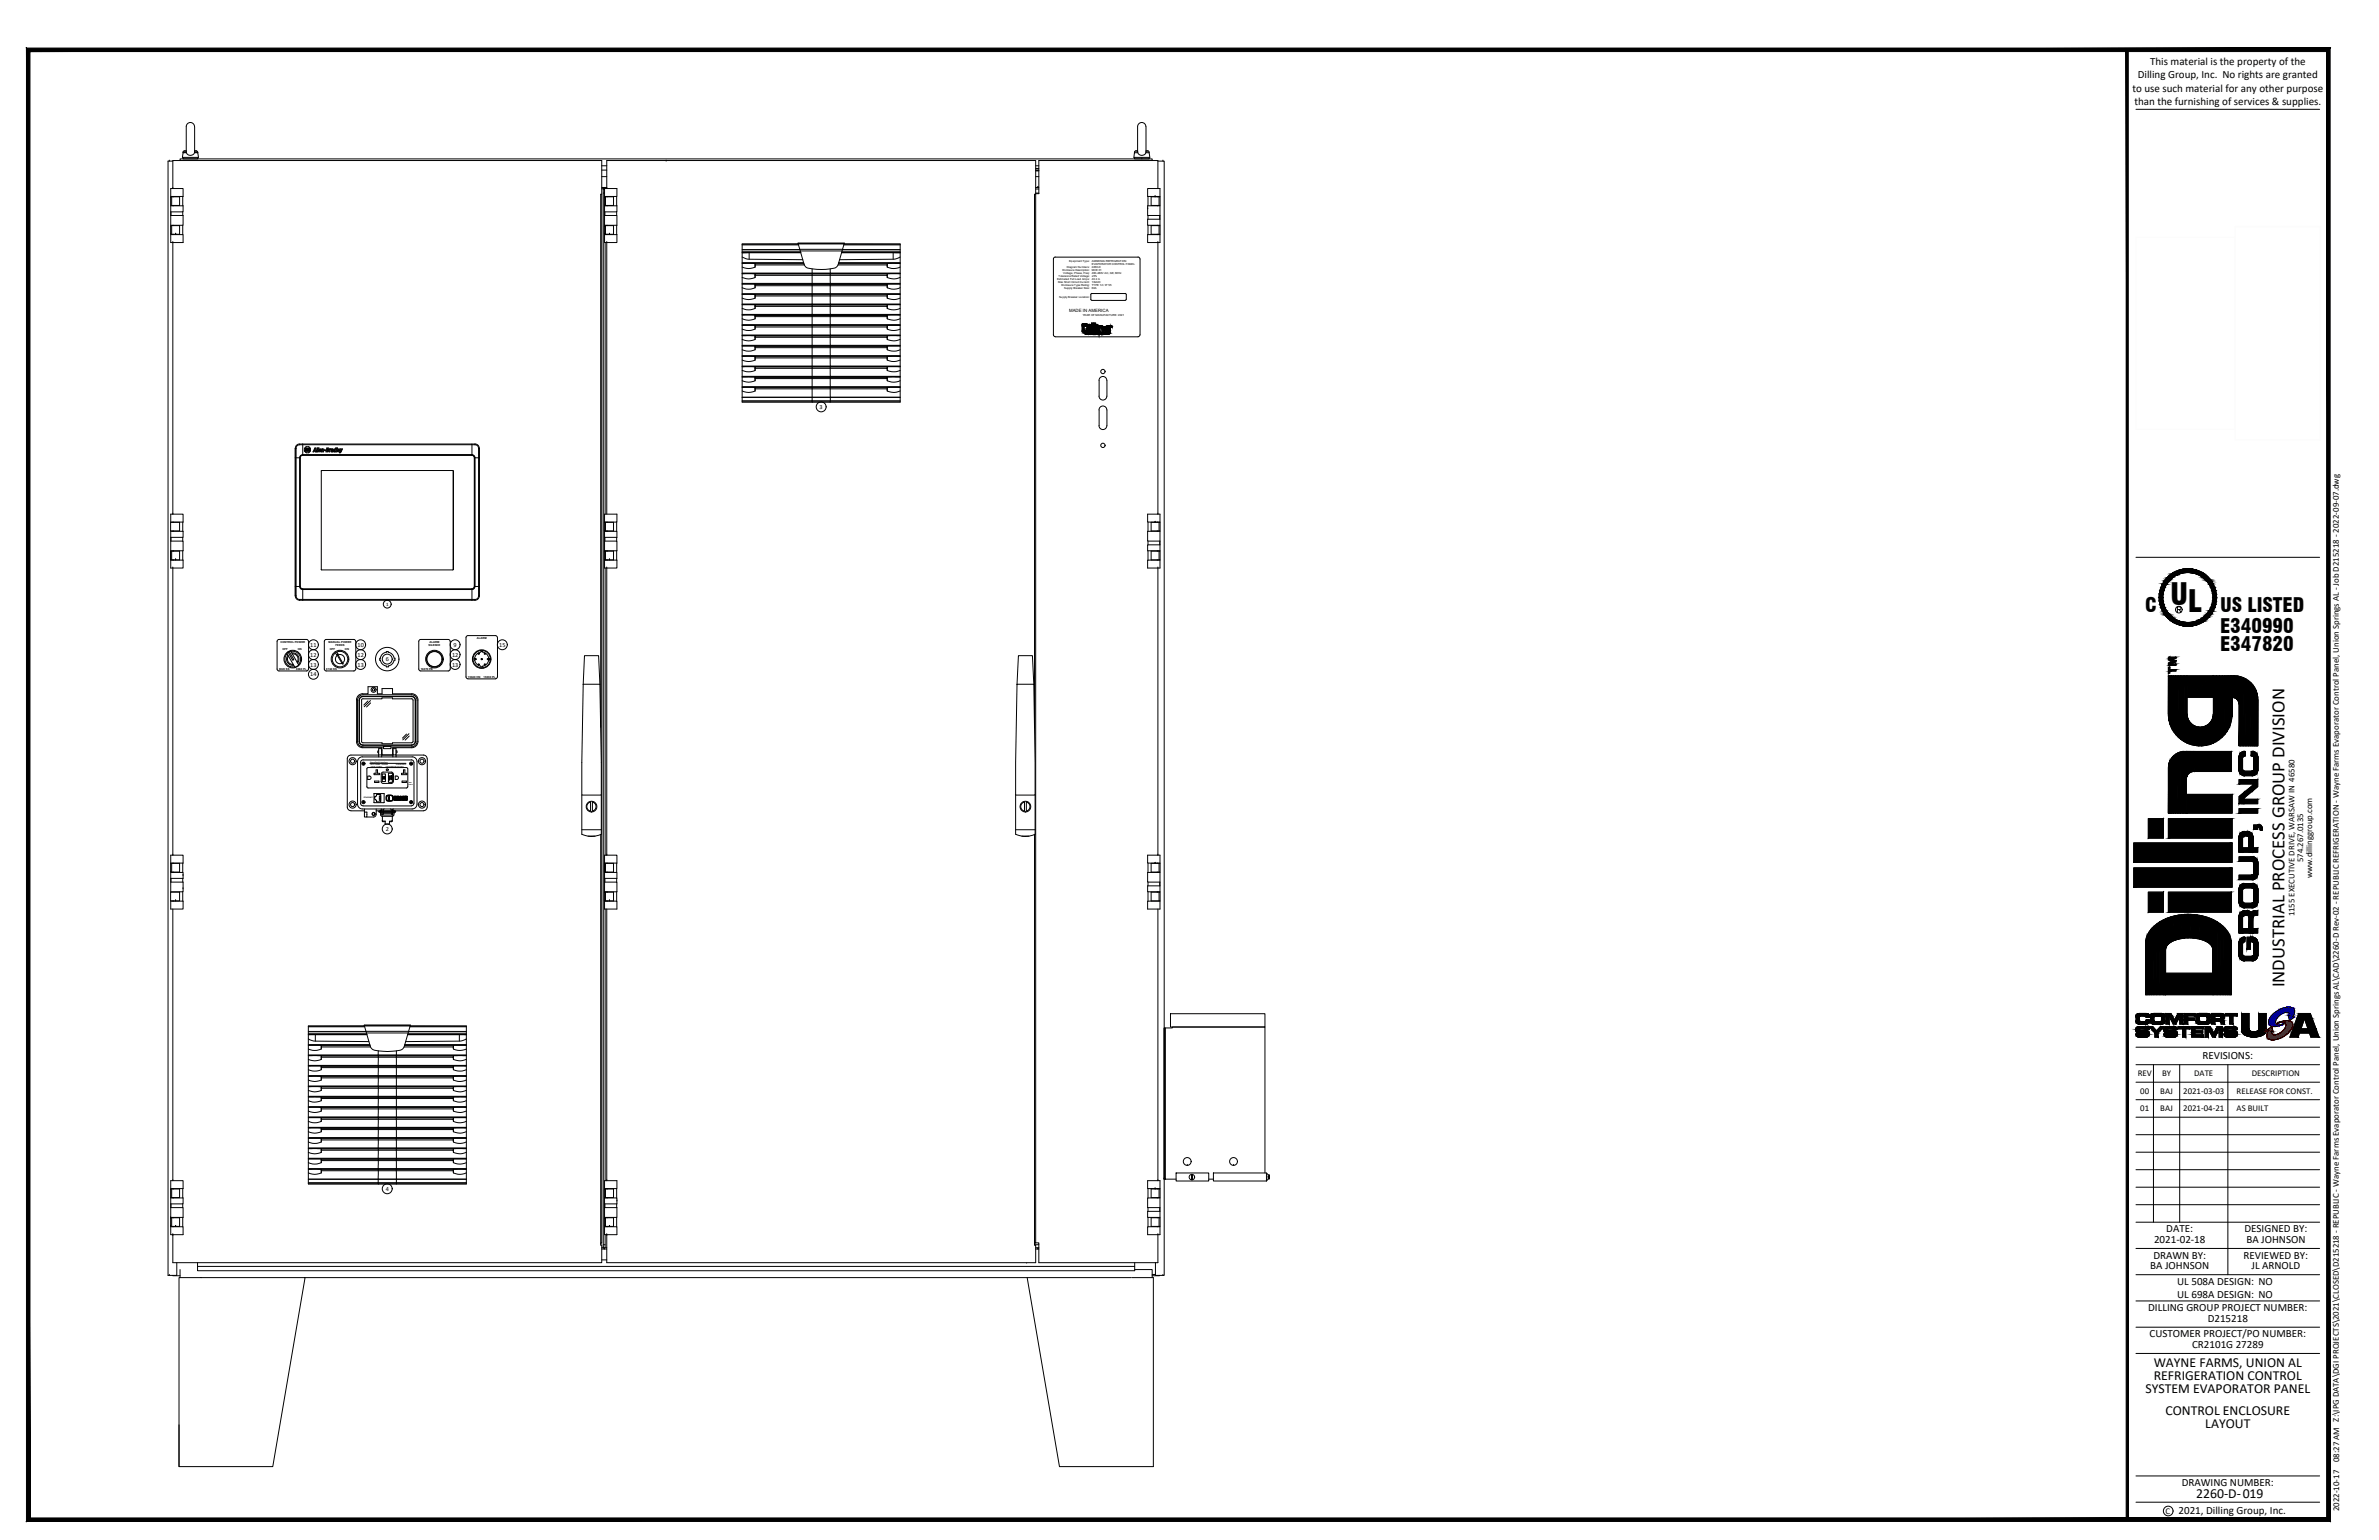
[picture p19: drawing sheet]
<svg xmlns="http://www.w3.org/2000/svg" width="432mm" height="279mm" viewBox="0 0 432 279" stroke-linecap="round" stroke-linejoin="round" font-family="sans-serif">
<defs><g id="words">
<text font-size="5.5" x="393.9" y="109.7">UL</text>
<g font-size="3.6">
<text x="389.3" y="111">C</text>
<text x="402.9" y="111">US LISTED</text>
<text x="402.9" y="114.9">E340990</text>
<text x="402.9" y="118.1">E347820</text>
</g>
<text font-size="3.4" x="414.7" y="179.1" transform="rotate(-90 414.7 179.1)">INDUSTRIAL PROCESS GROUP DIVISION</text>
<g font-size="2.5">
<text x="390.9" y="247.9">WAYNE FARMS, UNION AL</text>
<text x="390.9" y="250.3">REFRIGERATION CONTROL</text>
<text x="389.4" y="252.7">SYSTEM EVAPORATOR PANEL</text>
<text x="393" y="256.7">CONTROL ENCLOSURE</text>
<text x="400.3" y="259.1">LAYOUT</text>
<text x="398.6" y="271.9">2260-D-019</text>
</g>
<g font-size="2">
<text x="390.2" y="11.7">This material is the property of the</text>
<text x="387" y="16.6">to use such material for any other purpose</text>
<text x="388" y="14.2">Dilling Group, Inc. No rights are granted</text>
<text x="387.4" y="19.1">than the furnishing of services &amp; supplies.</text>
<text x="399.8" y="192.2">REVISIONS:</text>
<text x="391" y="225.6">2021-02-18</text>
<text x="393.2" y="223.6">DATE:</text>
<text x="407.4" y="223.6">DESIGNED BY:</text>
<text x="407.7" y="225.6">BA JOHNSON</text>
<text x="390.3" y="230.3">BA JOHNSON</text>
<text x="390.8" y="228.3">DRAWN BY:</text>
<text x="395.2" y="233.1">UL 508A DESIGN: NO</text>
<text x="407.2" y="228.3">REVIEWED BY:</text>
<text x="408.7" y="230.3">JL ARNOLD</text>
<text x="389.9" y="237.9">DILLING GROUP PROJECT NUMBER:</text>
<text x="395.2" y="235.5">UL 698A DESIGN: NO</text>
<text x="400.7" y="239.8">D215218</text>
<text x="390.1" y="242.6">CUSTOMER PROJECT/PO NUMBER:</text>
<text x="397.9" y="244.6">CR2101G 27289</text>
<text x="396" y="269.6">DRAWING NUMBER:</text>
<text x="395.4" y="274.8">2021, Dilling Group, Inc.</text>
</g>
<g font-size="1.6">
<text x="418.1" y="156.4" transform="rotate(-90 418.1 156.4)">574.267.0135</text>
<text x="419.7" y="159.4" transform="rotate(-90 419.7 159.4)">www.dillinggroup.com</text>
<text x="416.4" y="166.3" transform="rotate(-90 416.4 166.3)">1155 EXECUTIVE DRIVE, WARSAW IN 46580</text>
<text x="388" y="195.3">REV</text>
<text x="392.4" y="195.3">BY</text>
<text x="398.3" y="195.3">DATE</text>
<text x="408.7" y="195.3">DESCRIPTION</text>
<text x="388.5" y="198.4">00</text>
<text x="388.5" y="201.6">01</text>
<text x="392.1" y="198.4">BAJ</text>
<text x="392.1" y="201.6">BAJ</text>
<text x="396.3" y="198.4">2021-03-03</text>
<text x="396.3" y="201.6">2021-04-21</text>
<text x="406" y="198.4">RELEASE FOR CONST.</text>
<text x="406" y="201.6">AS BUILT</text>
<text x="424.6" y="265.3" transform="rotate(-90 424.6 265.3)">08:27 AM Z:\IPG DATA\DGI PROJECTS\2021\CLOSED\D215218 - REPUBLIC - Wayne Farms Evaporator Control Panel, Union Springs AL\CAD\2260-D Rev-02 - REPUBLIC REFRIGERATION - Wayne Farms Evaporator Control Panel, Union Springs AL - Job D215218 - 2022-09-07.dwg</text>
<text x="393" y="274.6">C</text>
<text x="424.6" y="274.2" transform="rotate(-90 424.6 274.2)">2022-10-17</text>
</g>
<g font-size="1.1">
<text x="148.8" y="74.2">3</text>
<text x="56.3" y="117.3">11</text>
<text x="56.3" y="119.1">12</text>
<text x="64.9" y="117.3">10</text>
<text x="64.9" y="119.1">12</text>
<text x="70" y="120">6</text>
<text x="82" y="119.1">12</text>
<text x="82.3" y="117.3">9</text>
<text x="90.6" y="117.3">15</text>
<text x="56.3" y="120.9">13</text>
<text x="56.3" y="122.7">14</text>
<text x="64.9" y="120.9">13</text>
<text x="82" y="120.9">13</text>
<text x="70" y="150.8">2</text>
<text x="70" y="216">4</text>
</g>
<text font-size=".9" x="70.1" y="109.9">1</text>
<text font-size=".8" x="194" y="56.6">MADE IN AMERICA</text>
<g font-size=".5">
<text x="194" y="47.5">Equipment Type:</text>
<text x="198.2" y="47.5">AMMONIA REFRIGRATION</text>
<text x="191.9" y="50.8">Estimated Full Load Amps:</text>
<text x="192" y="51.3">Max Short Circuit Current:</text>
<text x="192.2" y="50.2">Tolerance Rated Voltage:</text>
<text x="192.2" y="54">Supply Breaker Location:</text>
<text x="192.6" y="51.8">Enclosure Type Rating:</text>
<text x="192.8" y="49.1">Enclosure Description:</text>
<text x="193" y="49.7">Voltage, Phase, Freq:</text>
<text x="193.2" y="52.4">Supply Breaker Size:</text>
<text x="193.6" y="48.6">Diagram Numbers:</text>
<text x="198.2" y="49.7">460-480V AC, 3Ø, 60Hz</text>
<text x="198.2" y="50.2">±5%</text>
<text x="198.2" y="50.8">40.2 A</text>
<text x="198.2" y="51.3">10kAIC</text>
<text x="198.2" y="52.4">60A</text>
<text x="198.2" y="51.8">TYPE 12 / IP 55</text>
<text x="198.2" y="48.6">2260-D</text>
<text x="198.2" y="49.1">MCE 01</text>
<text x="198.2" y="48.1">EVAPORATOR CONTROL PANEL</text>
<text x="196.5" y="57.3">YEAR OF MANUFACTURE: 2021</text>
<text x="50.9" y="116.7">CONTROL POWER</text>
<text x="51.3" y="118">OFF</text>
<text x="54" y="118">ON</text>
<text x="59.6" y="116.7">MANUAL POWER</text>
<text x="59.8" y="118">OFF</text>
<text x="60.9" y="117.3">FEEDS</text>
<text x="62.6" y="118">ON</text>
<text x="77.8" y="117.3">SILENCE</text>
<text x="78" y="116.7">ALARM</text>
<text x="86.6" y="116">ALARM</text>
<text x="50.7" y="121.6">8020 SS</text>
<text x="53.8" y="121.6">8060 PL</text>
<text x="59.2" y="121.6">8160 KS</text>
<text x="76.4" y="121.6">16070 PB</text>
<text x="84.9" y="123">15040 HN</text>
<text x="87.8" y="123">15030 PL</text>
</g>
<g font-size=".3">
<text x="67.2" y="138.4">GracePort® Interface</text>
<text x="67.2" y="138.8">GFCI Inside - Outlet®</text>
<text x="71.9" y="138.8">P-R2-K3RF0</text>
<text x="66" y="144.8">ETHERNET</text>
</g>
<g font-size=".2">
<text x="67.3" y="139.1">120VAC, 5A (MAX)</text>
<text x="70" y="139.1">FOR COMPUTER USE ONLY</text>
<text x="74.1" y="142.3">TYPE 4</text>
<text x="74.3" y="142.1">ENC.</text>
</g>
</g></defs>
<!-- layer: AM_0 -->
<g fill="none" stroke="#000" stroke-width=".18">
<path d="M31 35.7h1.6v1.6h-1.6zM31 34.2h2.2v1.4h-2.2zM31 38.4h2.2v-1.1h-2.2v3.6h2.2v-1.8h-2.2M31 38.4v.7M31.2 35.7v1.6M31.4 29.2h-.9v202.2h1.6v-2.3M31.4 34.2v-5.1h77.8v196.5h-.2M31.4 35.6v.1M31.4 37.3h.1M31.5 35.6v.1M31.5 37.3h.1M32.7 29.1v-.3h176.4v.3"/>
<path d="M33.2 35.6v1.7M33.2 38.4v.7M33.2 28.6v.2h2.7v-.2M33.4 27.4l-.1 .1-.1 .2M33.4 27.4h.4M33.8 27.4h-.4M33.8 23v4.5M33.8 23a.75 .75 0 0 1 .8-.8 .75 .75 0 0 1 .7 .8M33.8 27.7h-.6l-.1 .9h2.9l-.1-.9h-.6M35.3 23v4.5a.76 .76 0 0 1-.7 .7 .76 .76 0 0 1-.8-.7M35.3 27.4h.4M35.7 27.4l.2 .3"/>
<path d="M109.2 34.2h.5v-.2v.2M109.2 35.2h-.2v96.8M109.2 30.9h.9M109.2 30.1h.9M109.2 34h.9M109.2 32h.9M109.5 35h.2M109.5 34.2v192.2M109.5 34.3h.2M109.7 35.7h1.7v1.6h-1.7zM109.7 34.2h2.3v1.4h-2.3zM109.7 38.4h2.3v-1.1h-2.3v3.6h2.3v-1.8h-2.3"/>
<path d="M109.8 38.4v.7M109.8 35.6v.1M109.8 37.3h.1M109.9 35.7v1.6M110.1 34.2v-5.1h77.9v196.5h-.2M110.1 35.6v.1M110.1 37.3h.1M110.2 35.6v.1M110.2 37.3h.1M111.9 35.6v1.7M111.9 38.4v.7M188 35h.6"/>
<path d="M188 35.2h-.2v96.8M188 34.3h.6M188 30.9h.6M188 30.1h.6M188 34h.6M188 32h.6M205.9 28.6v.2h2.7v-.2M206.1 27.4l-.1 .1-.1 .2M206.1 27.4h.4M206.5 23a.75 .75 0 0 1 .7-.8 .75 .75 0 0 1 .8 .8M206.5 27.4h-.4M206.5 23v4.5"/>
<path d="M206.5 27.7h-.6l-.1 .9h2.9l-.1-.9h-.6M208 23v4.5a.76 .76 0 0 1-.8 .7 .76 .76 0 0 1-.7-.7M208 27.4h.4M208.3 34.2h2.2v1.4h-2.2zM208.4 27.4l.1 .1 .1 .2M208.4 35.6v1.7M208.4 39.1v.7M208.9 35.7h1.7v1.6h-1.7zM210 35.6v.1M210 37.3h.1M210.2 29.2h1.1v202.2h-1.6v-2.3M210.2 34.2v-5.1h-21.6v6h-.6"/>
<path d="M210.2 35.6v.1M210.2 37.3h.1M210.4 35.7v1.6M210.5 39.1v.7M210.5 39.1h-2.2v-1.8h2.2v3.6h-2.2v-1.1h2.2M31 40.9h1.6v1.6h-1.6zM31 42.6h2.2v1.4h-2.2zM31.2 40.9v1.6M31.4 40.9h.1M31.4 42.5v.1M31.4 44v49.3M31.5 40.9h.1"/>
<path d="M31.5 42.5v.1M33.2 40.9v1.7M109.7 40.9h1.7v1.6h-1.7zM109.7 42.6h2.3v1.4h-2.3zM109.8 40.9h.1M109.8 42.5v.1M109.8 44v49.3M109.9 40.9v1.6M110.1 40.9h.1M110.1 42.5v.1M110.1 44v49.3M110.2 40.9h.1"/>
<path d="M110.2 42.5v.1M111.9 40.9v1.7M208.3 42.6h2.2v1.4h-2.2zM208.4 40.9v1.7M208.9 40.9h1.7v1.6h-1.7zM210 40.9h.1M210 42.5v.1M210.2 40.9h.1M210.2 42.5v.1M210.2 44v49.3M210.4 40.9v1.6M200.9 69a.7 .7 0 0 0-.7-.7 .7 .7 0 0 0-.7 .7v2.9a.71 .71 0 0 0 .7 .7 .71 .71 0 0 0 .7-.7"/>
<path d="M200.9 74.4a.71 .71 0 0 0-.7-.7 .71 .71 0 0 0-.7 .7v2.8a.7 .7 0 0 0 .7 .7 .7 .7 0 0 0 .7-.7M200.9 69v2.9M200.9 74.4v2.8M31 100h1.6v1.6h-1.6zM31 94.8h1.6v1.5h-1.6zM31 97.5h2.2v-1.1h-2.2v3.5h2.2v-1.7h-2.2M31 93.3h2.2v1.4h-2.2zM31 97.5v.7M31.2 100v1.6M31.4 94.7v.1M31.4 96.3v.1M31.4 99.9v.1"/>
<path d="M31.5 94.7v.1M31.5 96.3v.1M31.5 99.9v.1M33.2 94.7v1.7M33.2 97.5v.7M33.2 99.9v1.7M109.7 94.8h1.7v1.5h-1.7zM109.7 100h1.7v1.6h-1.7zM109.7 93.3h2.3v1.4h-2.3zM109.7 97.5h2.3v-1.1h-2.3v3.5h2.3v-1.7h-2.3M109.8 97.5v.7M109.8 94.7v.1"/>
<path d="M109.8 96.3v.1M109.8 99.9v.1M109.9 94.8v1.5M109.9 100v1.6M110.1 94.7v.1M110.1 96.3v.1M110.1 99.9v.1M110.2 94.7v.1M110.2 96.3v.1M110.2 99.9v.1M111.9 94.7v1.7M111.9 97.5v.7"/>
<path d="M111.9 99.9v1.7M208.3 93.3h2.2v1.4h-2.2zM208.4 94.7v1.7M208.4 98.2v.6M208.4 99.9v1.7M208.9 100h1.7v1.6h-1.7zM208.9 94.8h1.7v1.5h-1.7zM210 94.7v.1M210 96.3v.1M210 99.9v.1M210.2 94.7v.1M210.2 96.3v.1"/>
<path d="M210.2 99.9v.1M210.4 94.8v1.5M210.4 100v1.6M210.5 98.2v.6M210.5 98.2h-2.2v-1.8h2.2v3.5h-2.2v-1.1h2.2M31 101.6h2.2v1.5h-2.2zM31.4 101.6h.1M31.4 103.1v52.1M31.5 101.6h.1M109.7 101.6h2.3v1.5h-2.3zM109.8 101.6h.1M109.8 103.1v52.1"/>
<path d="M110.1 101.6h.1M110.1 103.1v52.1M110.2 101.6h.1M208.3 101.6h2.2v1.5h-2.2zM210 101.6h.1M210.2 101.6h.1M210.2 103.1v52.1M105.9 124.2l-.3 20.1h3.5l-.2-20.1M105.9 124.1l3 .1M105.9 124.1l.2-5.1h2.5l.3 5.1M105.9 124.1v.1M184.6 124.1h3l.3 20.2h-3.6z"/>
<path d="M184.6 124.1l.2-5.1h2.6l.2 5.1M31 156.6h1.6v1.6h-1.6zM31 159.4h2.2v-1.1h-2.2v3.5h2.2v-1.8h-2.2M31 155.2h2.2v1.4h-2.2zM31 159.4v.6M31.2 156.6v1.6M31.4 156.6h.1M31.4 158.2v.1M31.5 156.6h.1M31.5 158.2v.1M33.2 156.6v1.7M33.2 159.4v.6"/>
<path d="M105.6 144.3v7.1l.7 .2a3.8 3.8 0 0 0 2.1 0l.7-.2v-7.1M105.6 150.5h3.5M106.7 145.8l.5-.3v1.7a.84 .84 0 0 1-.5-1.4zM106.7 151.7h1.3M107.5 145.5a.84 .84 0 0 1 .7 .8 .84 .84 0 0 1-.7 .9M107.5 145.5v1.7M109 151.4v74.5h.2v3.2h-77.8v-5.1M109.7 156.6h1.7v1.6h-1.7zM109.7 155.2h2.3v1.4h-2.3zM109.7 159.4h2.3v-1.1h-2.3v3.5h2.3v-1.8h-2.3M109.8 159.4v.6M109.8 156.6h.1"/>
<path d="M109.8 158.2v.1M109.9 156.6v1.6M110.1 156.6h.1M110.1 158.2v.1M110.2 156.6h.1M110.2 158.2v.1M111.9 156.6v1.7M111.9 159.4v.6M184.3 144.3v7.1l.7 .2a3.7 3.7 0 0 0 2.1 0l.8-.2v-7.1M184.3 150.5h3.6M185.5 145.8l.4-.3v1.7a.84 .84 0 0 1-.4-1.4zM185.5 151.7h1.3"/>
<path d="M186.3 145.5a.84 .84 0 0 1 .6 .8 .84 .84 0 0 1-.6 .9zM187.8 151.4v74.5h.2v3.2h-77.9v-5.1M208.3 155.2h2.2v1.4h-2.2zM208.4 156.6v1.7M208.9 156.6h1.7v1.6h-1.7zM210 156.6h.1M210 158.2v.1M210.2 156.6h.1M210.2 158.2v.1M210.4 156.6v1.6M31 161.9h1.6v1.5h-1.6zM31 163.5h2.2v1.4h-2.2z"/>
<path d="M31.4 163.4v.1M31.4 164.9v49.3M31.5 163.4v.1M33.2 161.8v1.7M109.7 161.9h1.7v1.5h-1.7zM109.7 163.5h2.3v1.4h-2.3zM109.8 161.8v.1M109.8 163.4v.1M109.8 164.9v49.3M109.9 161.9v1.5M110.1 161.8v.1M110.1 163.4v.1"/>
<path d="M110.1 164.9v49.3M110.2 161.8v.1M110.2 163.4v.1M111.9 161.8v1.7M208.3 163.5h2.2v1.4h-2.2zM208.4 160v.7M208.4 161.8v1.7M208.9 161.9h1.7v1.5h-1.7zM210 161.8v.1M210.2 161.8v.1M210.2 164.9v49.3M210.4 161.9v1.5"/>
<path d="M210.5 160v.7M210.5 160h-2.2v-1.7h2.2v3.5h-2.2v-1.1h2.2M31 215.7h1.6v1.6h-1.6zM31 214.2h2.2v1.4h-2.2zM31 218.4h2.2v-1.1h-2.2v3.6h2.2v-1.8h-2.2M31 218.4v.7M31.2 215.7v1.6M31.4 215.6v.1M31.4 217.3h.1M31.5 215.6v.1M31.5 217.3h.1M33.2 215.6v1.7"/>
<path d="M33.2 218.4v.7M109.7 215.7h1.7v1.6h-1.7zM109.7 218.4h2.3v-1.1h-2.3v3.6h2.3v-1.8h-2.3M109.7 214.2h2.3v1.4h-2.3zM109.8 218.4v.7M109.8 215.6v.1M109.8 217.3h.1M109.9 215.7v1.6M110.1 215.6v.1M110.1 217.3h.1M110.2 215.6v.1M110.2 217.3h.1"/>
<path d="M111.9 215.6v1.7M111.9 218.4v.7M208.3 214.2h2.2v1.4h-2.2zM208.4 215.6v1.7M208.4 219.1v.7M208.9 215.7h1.7v1.6h-1.7zM210 215.6v.1M210 217.3h.1M210.2 215.6v.1M210.2 217.3h.1M210.4 215.7v1.6M210.5 219.1v.7"/>
<path d="M210.5 219.1h-2.2v-1.8h2.2v3.6h-2.2v-1.1h2.2M31 220.9h1.6v1.6h-1.6zM31 222.6h2.2v1.4h-2.2zM31.2 220.9v1.6M31.3 231.4l1.4 .1M31.4 220.9h.1M31.4 222.5v.1M31.5 220.9h.1M31.5 222.5v.1M32.5 231.8h22.9l-5.9 34.3h-17zM32.7 230.3v1.5M33.2 220.9v1.7"/>
<path d="M35.9 229.1v1.4h170.1v-1.4M35.9 229.8h170.1M55.4 231.8h149.9M109.2 226.4h.5v.2v-.2h.4M109.2 228.6h.9M109.2 226.6h.9M109.5 225.8h.3M109.7 220.9h1.7v1.6h-1.7zM109.7 222.6h2.3v1.4h-2.3zM109.8 220.9h.1M109.8 222.5v.1M109.8 224v2.4"/>
<path d="M109.9 220.9v1.6M110.1 220.9h.1M110.1 222.5v.1M110.2 220.9h.1M110.2 222.5v.1M111.9 220.9v1.7M186.4 231.8l5.9 34.3h17v-34.3h-3.9M187.8 225.8h.8M188 226.4h.6M188 226.6h.6M206 230.3h3.1v1.5M208.3 222.6h2.2v1.4h-2.2z"/>
<path d="M208.4 220.9v1.7M208.9 220.9h1.7v1.6h-1.7zM209.1 231.2h.6M210 220.9h.1M210 222.5v.1M210.2 224v5.1h-21.6v-3.6h-.6M210.2 220.9h.1M210.2 222.5v.1M210.4 220.9v1.6M210.5 231.4l-1.4 .1"/>
<circle cx="200.2" cy="67.4" r=".39"/>
<circle cx="200.2" cy="80.8" r=".39"/>
<circle cx="107.4" cy="146.4" r=".97"/>
<circle cx="186.1" cy="146.3" r=".98"/>
</g>
<!-- layer: AM_9 -->
<path d="M206.5 27.5h.1M31 100v1.6M109.7 156.6v1.6M31 222.5h.1M31 220.9h.1M109 225.6h.1M186.3 229.2h.1M187.7 225.6h.1" fill="none" stroke="#000" stroke-width=".18"/>
<!-- layer: AM_4 -->
<path d="M33.2 27.6h.6M35.3 27.6h.6M188 31h.6M188 30.9h.6M188 30.6h.6" fill="none" stroke="#000" stroke-width=".18"/>
<!-- layer: 2d ConnectionPoints -->
<g fill="none" stroke="#000" stroke-width=".18">
<path d="M30.7 29.2h.1M31.4 34.2h.1M34.6 28.8h.1M109.5 34.2h.1M110.1 34.2h.1M120.9 29.2h.1M188.4 34h.1M207.2 28.8h.1M208.3 37.9h.1M209.7 35.7h.1M211.1 29.2h.1M31.4 44h.1"/>
<path d="M31.9 42.5h.1M110.1 44h.1M110.6 42.5h.1M210.2 44h.1M31.4 93.3h.1M209.7 94.8h.1M210.2 93.3h.1M31.4 103.1h.1M31.9 101.6h.1M110.1 103.1h.1M110.6 101.6h.1M210.2 103.1h.1"/>
<path d="M31.4 155.2h.1M33.2 158.8h.1M107.4 146.3h.1M110.1 155.2h.1M186.1 146.3h.1M209.7 156.6h.1M210.2 155.2h.1M31.9 163.4h.1M33.2 161.2h.1M110.6 163.4h.1M31.4 214.2h.1M110.1 214.2h.1"/>
<path d="M112 217.9h.1M209.7 215.7h.1M210.2 214.2h.1M30.7 231.4h.1M31.4 224.2h.1M31.4 224h.1M31.9 222.5h.1M109.5 226.4h.1M109.8 226.4h.1M110.1 224.2h.1M110.1 224h.1M110.6 222.5h.1"/>
<path d="M188.4 226.6h.1M210.2 224h.1M211.1 231.4h.1"/>
</g>
<!-- layer: 0 -->
<g fill="none" stroke="#000" stroke-width=".18">
<path d="M5.1 9h381v266.7h-381zM387.7 19.8h33.3M134.7 45.8h10.7l-10.7 .1M134.7 47.8l11.2 .1M134.7 51.6h28.7M134.7 53.4h28.7M134.7 59.1h28.7M134.7 57.2h28.7M134.7 55.3h28.7M134.7 49.7h28.7M134.7 46.6l1.3 .4 9.7 .1M134.7 50.3l.4 .2a2.55 2.55 0 0 0 2-.1v-.4h23.9v.4l.4 .1a2.55 2.55 0 0 0 2-.2"/>
<path d="M134.7 59.7l.8 .2h.8l.8-.2v-.4h23.9v.4l.8 .2h.9l.7-.2M134.7 57.8l.8 .3h.8l.8-.3v-.4h23.9v.4l.4 .2a2.55 2.55 0 0 0 2-.2M134.7 55.9l.8 .3h.8l.8-.2v-.4h23.9v.4l.8 .2h.9l.7-.3M134.7 54.1l.8 .2h.8l.8-.2v-.4h23.9v.4l.4 .1a2.55 2.55 0 0 0 2-.1M134.7 52.2l.8 .3h.8l.8-.3v-.4h23.9v.4l.8 .3 .9-.1 .7-.2M134.7 44.3h28.7v28.6h-28.7zM134.7 44.4h10.2M134.7 45.8h10.6M134.7 47.7h11.2M134.7 45.6h10.6M134.7 45.3h10.5M134.7 49.6h28.7"/>
<path d="M134.7 57h28.7M134.7 57.1h28.7M134.7 55.2h28.7M134.7 58.9h28.7M134.7 59h28.7M134.7 51.4h28.7M134.7 51.5h28.7M134.7 53.3h28.7M136 45.8v1.2M137.1 47.8v.7M137.1 49.7v.7M137.1 51.6v.6"/>
<path d="M137.1 53.4v.7M137.1 55.3v.7M137.1 57.2v.6M137.1 59.1v.6M144.8 44.1h8.4l-1.1 3.9-.3 .5a9.2 9.2 0 0 1-5.5 0l-.4-.5zM144.9 44.2h8.3M145.2 45.2h7.7M145.3 45.5h7.5M146 48.1h-8.9v.4l-1.2 .2-1.2-.2M147.4 48.8v24.2M150.7 48.8v24.2M152.1 48.1h8.9v.4l1.3 .2 1.1-.2"/>
<path d="M152.2 47.7h11.2M152.7 45.8l10.7 .1M152.8 45.8h10.6M152.8 45.6h10.6M152.9 45.3h10.5M153.2 44.4h10.2M153.2 44.3h10.2M161 47.8v.7M161 49.7v.7M161 51.6v.6M161 53.4v.7M161 55.3v.7"/>
<path d="M161 57.2v.6M161 59.1v.6M162.1 45.8v1.2M163.4 47.8l-11.2 .1M163.4 46.6l-1.3 .4-9.7 .1M191.2 47v13.7l.2 .3 .1 .1M191.5 46.6l-.3 .2v.2M191.6 46.7l15-.1 .3 .2v.2M196.4 58.8h.9a.75 .75 0 0 1 .4 .7 .75 .75 0 0 1-.5 .7h-.8zM196.8 59.1h.3a.47 .47 0 0 1 0 .8h-.3zM197.7 59.2h.4v1h-.4zM197.7 58.9h.4v.2h-.4z"/>
<path d="M198.1 58.6h.4v1.6h-.4zM198.2 53.2l-.2 .2v.9l.2 .2M198.2 53.3h6M198.5 58.6h.4v1.6h-.4zM198.9 59.2h.4v1h-.4zM198.9 58.9h.4v.2h-.4zM199.9 59.5h.1v.7h.3v-.8l-.2-.2h-.8v1h.3v-.7h.3M200.9 59.5l-.2 .2 .1 .1 .4 .1v-.4h-.3M201.6 59.2h.1v.1zM201.7 59.2l.1 .1zM204.2 53.2l.2 .2v.9l-.2 .2h-6M206.9 47v13.7l-.2 .3-.1 .1"/>
<path d="M134.7 68.4h28.7M134.7 60.9h28.7M134.7 62.8h28.7M134.7 66.5h28.7M134.7 64.7h28.7M134.7 70.3h28.7M134.7 69.1l.8 .2h.8l.8-.2v-.4h23.9v.4l.8 .2h.9l.7-.2M134.7 65.3l.8 .3h.8l.8-.3v-.4h23.9v.4l.4 .2a2.55 2.55 0 0 0 2-.2M134.7 63.5l.8 .2h.8l.8-.2v-.4h23.9v.4l.8 .2h.9l.7-.2M134.7 61.6l.8 .2h.8l.8-.2v-.4h23.9v.4l.4 .1a2.55 2.55 0 0 0 2-.1M134.7 67.2l.8 .2h.8l.8-.2v-.4h23.9v.4l.8 .2h.9l.7-.2M134.7 70.9l.8 .3h.8l.8-.2v-.5h23.9v.5l.4 .1a2.55 2.55 0 0 0 2-.2"/>
<path d="M134.7 70.2h28.7M134.7 66.4h28.7M134.7 64.5h28.7M134.7 64.6h28.7M134.7 60.8h28.7M134.7 62.7h28.7M134.7 68.3h28.7M134.7 72.1h28.7M134.7 72.7h28.7M137.1 60.9v.7M137.1 62.8v.7M137.1 64.7v.6"/>
<path d="M137.1 66.5v.7M137.1 68.4v.7M137.1 70.3v.7M161 60.9v.7M161 62.8v.7M161 64.7v.6M161 66.5v.7M161 68.4v.7M161 70.3v.7M191.6 61.1h15M197 60.5h.1M197.1 60.6h.1"/>
<path d="M197.2 60.4h.1M197.2 60.4h-.2v.1M197.3 60.5h-.1M197.3 60.4v-.1h-.2l-.1 .2 .2 .1 .1-.1h-.2h.2M197.7 60.6h-.3v-.3h.3v.3M197.7 60.4h-.2v.1l.2-.1M197.7 60.4v.1M197.8 60.5l.1 .1M197.8 60.4v.1M197.9 60.5h.1M197.9 60.3l-.1 .1M197.9 60.3h.3v.2l-.3 .1"/>
<path d="M197.9 60.6h.2M198.1 60.4h.1M198.1 60.4h-.2v.1M198.1 60.5h.1M198.1 60.4v.1M198.3 60.5h.1M198.4 60.5l-.1-.2v.3l.3-.1M198.4 60.6h.1M198.6 60.5v-.2v.2M198.6 60.5h-.1M198.7 60.3h.3v.2l-.3 .1zM198.8 60.4l.2 .1h-.2z"/>
<path d="M199.1 60.7h.1M199.1 60.6h.1M199.1 60.6v.1M199.2 60.6h.1M199.3 60.3l.1 .3zM199.5 60.3l.3 .2 .1-.2v.3l-.3-.2-.1 .2zM199.8 60.5h.1M200 60.4v.1M200 60.3l-.1 .2 .1 .1M200 60.4h.3M200 60.3l.3 .1M200 60.6h.2"/>
<path d="M200.3 60.5h-.1M200.3 60.4h.1M200.3 60.5h.1M200.3 60.5l-.3 .1M201.2 60.2a.56 .56 0 0 1-.8-.5 .56 .56 0 0 1 .8-.5h.3v1M201.2 60.2l-.1 .1h-.7v.3h.8l.3-.4M53.6 81.3v26.8M53.6 83.1h.8M53.6 81.3h.1M53.7 81.3v26.8M54.4 80.7a.62 .62 0 0 0-.7 .6M54.4 80.6v.1"/>
<path d="M54.4 80.7h31.8M54.4 83h.1M54.4 83.1v23.3M54.9 82.5a.54 .54 0 0 0-.5 .5v23.4a.54 .54 0 0 0 .5 .6M54.9 82.5h.1M54.9 82.6l-.4 .2-.1 .2M54.9 80.6h30.8v2M54.9 80.6h-.5a.76 .76 0 0 0-.8 .7M54.9 80.6v2M54.9 82.6h30.8M54.9 82.5h30.8M55 82.6l-.4 .2-.1 .3v23.2"/>
<path d="M55 82.6h30.6M55.3 81.3a.59 .59 0 0 1 .6-.3 .59 .59 0 0 1 .4 .4v.4h-1zM55.3 81.9h1l-.3 .2h-.4zM55.7 81.5h.1M55.8 81.7l-.3-.4-.1 .4 .1-.3v.2l.2 .1h.5v-.4h-.4v.4M55.9 81.3h.2l-.1 .2 .1 .2h-.2zM57.2 81.3h.1v.7l-.1-.2-.4 .2zM57.2 81.4v.3h-.1zM57.6 81.3h.1l-.2 .7h-.1zM57.8 81.3h.1l-.1 .7h-.2zM58 81.5h.3v.2h-.3v.2l.3-.1a.23 .23 0 0 1-.4 .1 .23 .23 0 0 1 .1-.4zM58.1 81.6l.1 .1h-.2z"/>
<path d="M58.3 85.5l.1-.1h23.8l.1 17.9v-17.8M58.3 81.7h.1M58.3 85.5v17.9h23.9l.1-.1M58.4 81.4l.4 .1-.1 .5h-.1v-.5l-.2 .5h-.1zM58.5 81.5h.1M58.9 81.6h.2v.1h-.3zM59.3 81.3h.2a.16 .16 0 0 1 .2 .1 .16 .16 0 0 1-.1 .2 .21 .21 0 0 1 .1 .3 .21 .21 0 0 1-.3 .1h-.2zM59.4 81.7h.1l-.1 .2h-.1zM59.4 81.4h.2l-.1 .2zM60.1 81.4h-.3l-.1 .6h.1l.1-.3 .2-.1M60.1 81.4h.1M60.1 81.4v.2"/>
<path d="M60.1 81.6h.1M60.1 81.5v.1M60.1 81.6v-.1a.19 .19 0 0 1 .2-.1 .19 .19 0 0 1 .2 .2l-.1 .4h-.1a.18 .18 0 0 1-.3-.2 .17 .17 0 0 1 .3-.1v-.2l-.2 .1M60.2 81.7h.1l-.1 .2zM60.7 81.4l.2 .1v-.2h.1l-.1 .7h-.2a.27 .27 0 0 1-.2-.3 .27 .27 0 0 1 .2-.3zM60.7 81.6h.1l-.1 .3zM60.8 81.9h-.1M61.2 81.3h.1l-.2 .7h-.1zM61.4 81.5l.2-.1 .1 .2v.1h-.3v.2l.2-.1a.23 .23 0 0 1-.3 .1 .23 .23 0 0 1 0-.4zM61.4 81.6l.2 .1h-.2zM61.7 81.7h.1M61.7 81.4h.2v.4l.1-.4h.2l-.4 .7h-.2l.2-.1z"/>
<path d="M85.6 82.6l.2 .1 .3 .4v23.2M85.7 82.6l.4 .2v.2M85.7 82.5h.1M85.7 82.5a.58 .58 0 0 1 .5 .6v23.3a.58 .58 0 0 1-.5 .6M85.7 80.6h.5M86.1 83.1h.9M86.1 83.1v23.3M86.2 83h.1M86.2 80.7a.65 .65 0 0 1 .7 .6M86.2 80.6a.76 .76 0 0 1 .8 .7M86.2 80.6v.1M86.9 81.3h.1"/>
<path d="M86.9 81.3v26.8M87 81.3v26.8M50.3 116.4v5l.2 .3h.2h5.1l.2-.3v-5M50.3 116.4l.2-.3 .2-.1h4.9l.2 .1 .2 .3M52.1 118.6a1.43 1.43 0 0 0-.2 1.7 1.43 1.43 0 0 0 1.6 .7M52.3 118.9a1.13 1.13 0 0 0-.1 1.2 1.13 1.13 0 0 0 1.1 .6M52.3 118.3l-.2 .2M52.4 119a.96 .96 0 0 0-.1 1.1 .96 .96 0 0 0 .9 .4M52.5 118.2l-.2 .1 .8 1.5 .2-.1-.8-1.5 .3-.1 1.4 2.5-.2 .2-.5 .2-1.4-2.5M52.8 118.2a1.43 1.43 0 0 1 1.6 .7 1.43 1.43 0 0 1-.2 1.7M53 118.5a1.13 1.13 0 0 1 1.1 .5 1.13 1.13 0 0 1-.1 1.3M53 118.6a.96 .96 0 0 1 1 .5 .96 .96 0 0 1-.1 1"/>
<path d="M53.6 108.1a.8 .8 0 0 0 .8 .8M53.6 108.1h.1M53.6 106.4h.8M53.7 108.1a.61 .61 0 0 0 .7 .7M54.4 106.4h.1M54.4 108.8v.1M54.4 108.9h31.8M54.4 108.8h31.8M54.4 106.4l.3 .4 .2 .1M54.5 106.3l.1 .3 .4 .2M54.9 106.9h.1M54.9 106.9v2"/>
<path d="M54.9 107h30.8M54.9 106.9h30.8M55 106.8h30.6M58.9 116.4l.1-.3 .2-.1h5l.2 .1 .2 .3M58.9 116.4v5l.1 .3h.2h5.2l.2-.3v-5M60.9 118.5l.3 .3M61.2 118.8l.1-.1 1 1.7-.1 .1zM61.2 118.3l.1 .4M61.2 118.9a.84 .84 0 0 0-.2 1.1 .84 .84 0 0 0 1.1 .3M61.4 118.8a.84 .84 0 0 1 1 .4 .84 .84 0 0 1-.2 1.1M69 119.8a1.69 1.69 0 0 0 1.5 1.2v-.2a1.3 1.3 0 0 0 1-1M69.1 119.4h-.2v.4h.2"/>
<path d="M70.1 118.3a1.26 1.26 0 0 0-1.1 1.1M70.1 118.4v-.2h.4v.2M70.5 118.3a1.26 1.26 0 0 1 1 1.1M71.5 119.4h.2v.4h-.2M76 116.4l.2-.3 .2-.1h5l.1 .1 .2 .3M76 116.4v5l.2 .3h.2h5.1l.2-.3v-5M85.7 107h.1M85.7 106.9v2M86.1 106.3l-.3 .5h-.2M86.1 106.4h.9M86.1 106.4l-.2 .4-.2 .1M86.2 119.8a1.28 1.28 0 0 0 1 1"/>
<path d="M86.2 119.4h-.2v.4h.2M86.2 106.4h.1M86.2 108.8v.1M86.9 108.1a.65 .65 0 0 1-.7 .7M86.9 108.1h.1M87 108.1a.8 .8 0 0 1-.8 .8M87.2 118.3a1.28 1.28 0 0 0-1 1.1M87.3 118.3v-.1h.3v.1M87.6 118.3a1.28 1.28 0 0 1 1.1 1.1M88.7 119.8a1.28 1.28 0 0 1-1.1 1M88.7 119.4h.2v.4h-.2M90.3 115.7l-.4-.4h-5l-.3 .2v7.3l.3 .4 5-.1h.2l.2-.3"/>
<path d="M90.3 115.7v7.1M387.7 101.1h33.3M391.9 108.1h.7M391.9 108.7h.7M391.9 107.6h.7M391.9 109.2h.7M392 107.1h.8M392 109.7h.8M392.2 106.6h.8M392.2 110.2h.8M392.4 106.1h.8M392.4 110.7h.8"/>
<path d="M392.7 105.6h.9M392.7 111.3h.9M393.1 105h1M393.1 111.8h1M393.6 119.2h1.3v.3h-1.1l1.1 .4v.2l-1.1 .4h1.1v.2h-1.3v-.4l.8-.3-.8-.3zM393.6 112.3h1.2M393.6 104.5h1.2M394.3 104h1.7M394.3 112.8h1.7M395.2 110.6l.6-.1v-.3l-.6-.1v1M395.4 103.5h3.5M395.4 113.3h3.5"/>
<path d="M395.5 110.6l.4 .5M398.2 104h1.7M398.2 112.8h1.7M399.5 112.3h1.1M399.5 104.5h1.1M400.2 105h.9M400.2 111.8h.9M400.6 105.6h.9M400.6 111.3h.9M401 106.1h.8M401 110.7h.8M401.3 106.6h.7"/>
<path d="M401.3 110.2h.7M401.5 107.1h.7M401.5 109.7h.7M401.6 107.6h.7M401.6 109.2h.7M401.6 108.1h.7M401.6 108.7h.7M64.9 138.2v7.7a.88 .88 0 0 0 .9 .9h9a.88 .88 0 0 0 .9-.9v-7.7M64.9 138.2a.88 .88 0 0 1 .9-.9h9a.84 .84 0 0 1 .9 .9M65.2 126.1l.3-.2h1.3v-1.3h1.7v1.3h.8v-1h1.9v1h3.5a1.13 1.13 0 0 1 1.2 1.1v7.5a1.13 1.13 0 0 1-1.2 1.2h-3.4v1.3h-2v-1.3h-3.5a1.1 1.1 0 0 1-1.1-1.2v-7.5l.1-.4zM65.5 138.3v7.5M65.6 134.5l.3 .3h3.4v.1h1.9v-.1h3.5"/>
<path d="M65.6 127v7.5M65.9 135.2h8.8M65.9 137.9h-.2l-.3 .4M65.9 137.9h8.8M65.9 138.4l-.1 .2 .2 .1 .1-.2-.1-.1M65.9 138.4h.1M66.8 127.2l-.8 .7M66.8 139.3l-.2 .2v3.2l.2 .3M66.8 139.3h7l.2 .2-.1 3.4-7.1 .1M67.1 138.5h6.6M67.2 127.1l-1.1 1.1M67.3 127.5l-.8 .8"/>
<path d="M68.3 139.7h.2v.6h.4v.2h-1v-.2h.4zM68.7 137.3v-1.5h.6v1.5M68.7 136.2l-.1 .1v.2l.1 .2M69.3 136.7h.1M69.3 136.1h.1M69.6 135.4h1.4v.4h-1.4zM71 135.5h3.7M71.3 136.7h.1M71.3 136.1h.1M71.3 137.3v-.3h-7.6a.67 .67 0 0 0-.7 .7v8.7a.67 .67 0 0 0 .7 .7h2.4M71.3 135.8h.6v1.2h-.6zM71.9 137.3v-.3h5a.7 .7 0 0 1 .7 .7l-.1 8.7a.67 .67 0 0 1-.6 .7h-5.4"/>
<path d="M71.9 136.2l.2 .1v.2l-.2 .2M73.2 139.7h.3v.6h.4v.2h-1v-.2h.3zM73.8 133.2l-.8 .7M74.2 133.1l-1.1 1.1M74.3 133.5l-.8 .8M74.6 138.4h.1M74.6 138.4l-.1 .1 .1 .2 .2-.1M74.7 138.4l.1 .1M74.7 137.9h.2l.2 .4v7.4l-.2 .4-.2 .1M74.7 126.4a.65 .65 0 0 1 .7 .6v7.5a.65 .65 0 0 1-.7 .6M74.7 126.3a.71 .71 0 0 1 .7 .7v7.5a.71 .71 0 0 1-.7 .7M74.7 126a.98 .98 0 0 1 1 1v7.5a.98 .98 0 0 1-1 1"/>
<path d="M74.7 126.8l.3 .2v7.5l-.3 .3M74.7 126.4h-8.8a.65 .65 0 0 0-.7 .6v7.5a.65 .65 0 0 0 .7 .6M74.7 126.3h-8.8a.71 .71 0 0 0-.7 .7v7.5a.71 .71 0 0 0 .7 .7h8.8M74.7 126h-8.8a.98 .98 0 0 0-1 1v7.5a.98 .98 0 0 0 1 1h3.7M74.7 126.8h-3.5v-.2h-1.9v.2h-3.4l-.3 .2M74.8 138.5v.1M87.3 120.9v.1h.3v-.1M393.6 129.4a5.8 5.8 0 0 0 5.7 5.9 5.8 5.8 0 0 0 5.8-5.9M393.6 121.1h.2v.4h1.1v.3h-1.1v.3h-.2zM396.2 136.3a3 3 0 0 0-2.6 3v8.2h11.6v-3.4h-8.4v-2.7a1.39 1.39 0 0 1 1.5-1.4M396.2 136.3h8.8v3.7h-6.9M401.7 129.5a2.38 2.38 0 0 1-2.4 2.4 2.38 2.38 0 0 1-2.3-2.4v-3h4.7v3"/>
<path d="M405.2 126.5v3M405.5 122.6a4.3 4.3 0 0 1 4.3 4.3v8.4h-3.4v-7.5a1.26 1.26 0 0 0-1.3-1.3M405.6 122.6h-12v6.9M407 137.5l.1 2.2 .3 .2h1.3M407.4 137.1l-.3 .2-.1 .2M407.4 136.3a1.01 1.01 0 0 0-1 1v2.4a.97 .97 0 0 0 1 1M407.4 136.3h.1v.9h-.1M408.7 137.1l.3 .2 .1 .2M408.8 136.3a1.01 1.01 0 0 1 1 1v2.4a1.01 1.01 0 0 1-1 1M408.8 136.3h-.2v.9h.1M409.1 139.5l-.2 .3-.2 .1M409.1 137.5v2"/>
<path d="M65.4 145.7l.1 .3 .4 .2M65.8 145.5l.1 .2 .2-.2M65.8 145.5v.1M65.9 146.2h8.8M65.9 145.4l-.1 .1M65.9 145.4h.1M66 145.4l.1 .1M66.1 145.5v.1M66.1 146.8v.5h.5v.9h-.5v-.9M66.6 148.2h1.2M66.7 140.8h.4a.31 .31 0 0 1 .3 .3 .31 .31 0 0 1-.3 .3h-.4zM67.9 144v1.6h1.8"/>
<path d="M67.9 144h1.8M68 141.7h.8v.3h-.8zM68.3 147.8l-.3 .4h-.2M68.3 147.1h.8M68.3 146.8v1M68.3 144.1h.8v1.4h-.8v-.3l-.3-.2v-.4l.3-.2zM68.8 145.2h.3M68.8 145h.3M68.8 145.1h.3M68.8 144.4h.3M68.8 144.8h.3M68.8 144.5h.3"/>
<path d="M68.8 144.6h.3M68.8 144.9h.3M68.8 147.3v-.1h2.9v.1M68.9 147.2h.2M68.9 147.4h2.8M68.9 147.2l-.1 .1M69.1 147.5v-.1v.1M69.1 147.4v.1M69.1 147.2h.1M69.1 147.4v.4l.2 .3M69.2 146.8l.1 .4v-.2h-.2v.2M69.2 141.8l.2 .3h.2h1.4h.2l.2-.3"/>
<path d="M69.2 140.5v-.2l.3-.2h1.5l.3 .2 .1 .2M69.2 140.5v1.3M69.3 147.1h.1M69.3 147.5h.1M69.3 147.2h.1M69.3 147.4v.4M69.3 148.1h1.9M69.4 149l.5 .1M69.4 148.9l.5 .1v.4M69.4 148.1v.9M69.4 141.1v.1h.2v-.1M69.4 140.8v.1"/>
<path d="M69.4 141.3v.1M69.4 140.9h.2M69.4 141.4h.2M69.4 141v.1l.1-.1 .1 .1M69.5 140.4l-.1 1.3 .5 .1 .1-1.3-.1-.1M69.5 140.4h.4M69.5 141.2h.1M69.6 147.1h1.4M69.6 147.4v.3h-.3M69.6 147.5h1.4M69.6 147.2h1.4M69.7 144v1.6"/>
<path d="M69.7 141.1v-.1h.2v.1M69.7 140.9h.2M69.7 141.4h.2M69.7 146.8l-.1 .1v.3M69.7 141.1v.1l.2-.1v.1M69.8 141v.1M69.9 140.8v.1M69.9 141.3v.1M70.2 145.3h1M70.2 144.4v.8M70.2 144.3h.3a.62 .62 0 0 1 .8 .1 .62 .62 0 0 1-.1 .9M70.2 144.3l-.1 .4 .1 .6"/>
<path d="M70.5 141.8l.1 .1M70.5 140.4v1.4M70.6 141.2v.1h.2v-.1M70.6 140.7v.3h.2v-.1M70.6 140.8h.2M70.6 140.3l-.1 .1M70.6 140.3h.5M70.6 141l.1 .2M70.7 145.3v-1v1M70.7 141.5l-.1-.1v.1h.2M70.7 140.9v.1M70.7 141.2v.1"/>
<path d="M70.8 141.4h-.1M70.9 146.8l.1 .4M70.9 140.7h.2v.1l-.1-.1M70.9 141v-.1h.2v.1M70.9 141.4v-.2h.2v.2M70.9 141.4h.2M71 141.1v.1l.1-.1v.1M71 147.4v.3h.2v-.3M71 140.9v.1M71 141.2v.1M71 140.8h-.1M71.1 140.3l.1 .1"/>
<path d="M71.1 141.4v.1M71.2 144.4h-1M71.2 144.4h.1M71.2 148.9l-.5 .1-.1 .5h-.6l-.1-.1M71.2 148.1l-.1 .9-.4 .1M71.2 144.4v.8h-1M71.2 140.4v1.4l-.6 .1M71.2 147.1h.1M71.2 147.5h.1M71.2 147.2h.1M71.3 147.2v-.2h.2v.2M71.3 147.4l-.1 .5-1.9-.1"/>
<path d="M71.4 146.8l-.2 .1v.3M71.4 140.5v1.3M71.5 145h.1v.2v-.1l-.1 .1zM71.5 147.8l-.3 .3M71.5 144.7h.2h-.2l.2 .1h-.2zM71.5 144.8l.2 .1h-.2zM71.5 144.5h.4l-.3 .1h.3h-.4zM71.5 147.4v.4M71.5 147.4v.1M71.5 144.9h.1M71.6 145h.2v.2v-.1l-.1 .1zM71.7 147.2h.1"/>
<path d="M71.7 140.8h.3a.31 .31 0 0 1 .3 .3 .31 .31 0 0 1-.3 .3h-.3zM71.7 144.7h.2v.1h-.2zM71.7 144.8l.1 .1zM71.7 147.2h-.2M71.8 147.2v.1M71.8 145h.2v.2l-.1-.1v.1zM71.9 144.8l.2 .1h-.2zM72 144.8l.1 .1zM72 144.7l.2 .1zM72 144.5h.4v.1h-.4zM72.1 145l.1 .1-.1 .1zM72.1 144.5h.2z"/>
<path d="M72.2 144.8l.2 .1h-.2zM72.2 144.8l.1 .1zM72.3 144.7v.1zM72.4 144.8h.2v.1zM72.4 144.7h.2v.1h-.2zM72.5 145.1h.1M72.5 145h.2l-.1 .1h.1zM72.6 144.5h.2l.2 .1h-.5zM72.6 144.8l.2 .1h-.2zM72.7 145l.1 .2zM72.7 144.7l.2 .1zM72.7 144.5l.1 .1z"/>
<path d="M72.9 145.1h.1M72.9 144.7l.2 .1zM73 141.7h.8v.3h-.8zM73 144.8h.2h-.1l.1 .1h-.2h.2zM73 144.5h.4l-.3 .1h.3h-.4zM73.1 145h.2v.2h-.2zM73.2 145.1h.1M73.2 144.7h.2v.1h-.2zM73.2 144.7h.1M73.3 145h.1v.2zM73.4 145.1h.1M73.4 144.8v.1z"/>
<path d="M73.4 145h.2v.2zM73.4 144.7l.2 .1zM73.4 144.8h.3v.1h-.3zM73.5 144.5h.4h-.3l.3 .1h-.4zM73.7 144.7l.2 .1h-.2zM73.7 144.8h.2h-.2l.2 .1h-.2zM73.7 144.7l.2 .1zM73.8 145v.1l.1-.1v.2v-.2l-.1 .2zM74.5 145.5v.1M74.6 145.4h.1M74.6 145.4l-.1 .1M74.7 145.4l.1 .1-.1 .2-.2-.2"/>
<path d="M74.8 145.5v.1M387.3 157.5h17.9v3.5h-17.9zM387.3 152.9h17.9v3.6h-17.9zM389.9 148.5h2.8v3.6h-2.8zM393.6 148.5h11.6v3.6h-11.6zM406.4 146.7h3.4v.8h-3.4zM406.4 141.4h3.4v1.3l-2.5 2.1v.2h2.5v.8h-3.4v-1.3l2.5-2v-.3h-2.5zM407.1 151.9a.79 .79 0 0 1 1 0l.1 1.9h-1.2zM407.4 140.7h1.4M408.7 156.3l.3 .1 .1 .2M408.7 156.3h-2.3v-.9h2.4a1.01 1.01 0 0 1 1 1.1v2.1a1.01 1.01 0 0 1-1 1h-2.4v-.8h2.3M408.9 159.6h.1"/>
<path d="M408.9 151.9a1.33 1.33 0 0 0-1.1-1.1 1.33 1.33 0 0 0-1.3 .7l-.1 3.1h3.4v-.8h-.9v-1.9M409.1 158.4l-.2 .3-.2 .1M409.1 156.6v1.8M410.2 150.3l-.2-.2h-.2v.4h-.8v-.8h.8a.71 .71 0 0 1 .8 .9h-.4v-.3M389.4 171.2v9.3h15.6v-9.3M389.4 171.3a5.2 5.2 0 0 1 3.7-4.6 10.3 10.3 0 0 1 10.5 1.5 4.5 4.5 0 0 1 1.4 3.1M389.9 161.9h2.8v3.6h-2.8zM393.1 172.3a2.53 2.53 0 0 1 2.3-1.9 6.8 6.8 0 0 1 5.9 1l.3 .9M393.1 172.2v4.4h8.5v-4.4M393.6 161.9h11.4v3.6h-11.4zM406.4 171v2.3a1.01 1.01 0 0 0 1 1h1.4a1.01 1.01 0 0 0 1-1v-2.3M406.4 161.3v2.4a1.01 1.01 0 0 0 1 1"/>
<path d="M407 161.5l.1 2.2 .3 .2h1.3M407.1 166.3a.79 .79 0 0 1 1 0l.1 2.2h-1.2zM407.4 160.3a1.01 1.01 0 0 0-1 1M407.4 170l.1 .9h-.3l-.2 .3v1.9l.1 .2 .3 .2M407.4 165.2a1.37 1.37 0 0 1 1.2 .3M407.4 173.5h1.3M407.4 164.7h1.4M407.4 160.3h1.4M407.4 165.3a.97 .97 0 0 0-1 1v3h3.4v-.8h-.9l.1-2.2 .3-.2h.5v-.9a1.37 1.37 0 0 0-1.2 .3M407.4 170a1.01 1.01 0 0 0-1 1M408.7 170.9l.3 .1 .1 .2M408.7 161.1l.3 .2 .1 .2"/>
<path d="M408.7 170.9h-.2v1.3h-.7v-2.2h1a1.01 1.01 0 0 1 1 1M408.7 161.1h-1.3l-.3 .2-.1 .2M408.8 160.3a1.01 1.01 0 0 1 1 1M409.1 173.1l-.2 .3-.2 .1M409.1 163.5l-.2 .3-.2 .1M409.1 161.5v2M409.1 171.2v1.9M409.8 161.3v2.4a1.01 1.01 0 0 1-1 1M56 189.7h11.2M56 193.4h28.6M56 195.3h28.6M56 199.1h28.6"/>
<path d="M56 197.2h28.6M56 191.5h28.6M56 188.5l1.2 .4 9.8 .1M56 192.2l.7 .2h.8l.8-.2v-.4h24v.4l.4 .1a2.55 2.55 0 0 0 1.9-.1M56 199.7a2.74 2.74 0 0 0 2.3 0v-.4h24v.4l.8 .2h.8l.7-.2M56 197.8l.3 .2a2.6 2.6 0 0 0 2-.2v-.4h24v.4l.4 .2a2.55 2.55 0 0 0 1.9-.2M56 195.9l.7 .3h.8l.8-.2v-.4h24v.4l.8 .2h.8l.7-.3M56 194.1l.7 .2h.8l.8-.2v-.4h24v.4l.8 .2h.8l.7-.2M56 186.2h28.6M56 186.2h10.1M56 186.2v28.6h28.6v-28.6M56 186.3h10.2"/>
<path d="M56 187.7h10.6M56 187.6h10.6M56 189.6h11.1M56 189.5h11.1M56 187.5h10.5M56 187.1h28.6M56 191.4h28.6M56 198.9h28.6M56 199h28.6M56 197h28.6M56 197.1h28.6M56 193.3h28.6"/>
<path d="M56 195.2h28.6M57.2 187.7v1.2M58.3 189.7v.6M58.3 191.5v.7M58.3 193.4v.7M58.3 195.3v.7M58.3 197.2v.6M58.3 199.1v.6M66.1 186h8.4l-1.2 4-.3 .4a9.7 9.7 0 0 1-5.4 0l-.4-.5zM66.5 187.4h7.6M66.6 187.7h-10.6M67.2 189.9h-8.9v.4l-.8 .3h-.8l-.7-.3"/>
<path d="M68.7 190.6v24.2M71.9 190.6v24.2M73.3 189.9h9v.4l.8 .3 .8-.1 .7-.2M73.4 189.6h11.2M73.5 189.5h11.1M74 187.7h10.6M74 187.6h10.6M74.1 187.5h10.5M74.4 186.3h10.2M74.5 186.2h10.1M82.3 189.7v.2M82.3 191.6v.2"/>
<path d="M82.3 193.5v.2M82.3 195.3v.3M82.3 197.2v.2M82.3 199.1v.2M82.3 189.7v.6M82.3 191.5v.7M82.3 193.4v.7M82.3 195.3v.7M82.3 197.2v.6M82.3 199.1v.6M83.4 187.7v1.2M84.6 189.7h-11.2"/>
<path d="M84.6 188.5l-1.2 .4-9.8 .1M387.7 190h33.3M387.7 193.2h33.3M387.7 196.3h33.3M387.7 199.5h33.3M387.7 187h.1M387.8 184.1l.4-.2h1.5a.52 .52 0 0 1 .4 .7h-.6l-.1-.3h-.9l-.2 .2 .1 .8 1 .1 .1-.4h.6v.4l-.4 .4h-1.6l-.4-.4zM389.4 186.2l.2 .1a.48 .48 0 0 1 .4 .5h-.5l-.1-.1-1.1 .1 .1 .2h1.1a.52 .52 0 0 1 .6 .4l-.1 .5-.2 .2h-1.7a.5 .5 0 0 1-.4-.6h.6l.1 .2h1l.1-.1-.1-.2-1.4-.1-.3-.3M389.5 186.2h.1M389.5 186.2l-1.5 .1-.3 .3v.4M390.1 187.4h.1M390.1 186.2h.6l.7 .8 .7-.8h.7l-1.1 1.2v.8h-.6v-.8z"/>
<path d="M390.4 184.1l.4-.2h1.5a.53 .53 0 0 1 .6 .4v1.1l-.2 .3-1.9 .1-.4-.4zM390.9 193.2v28.5M391 184.4l1.2-.1 .1 .2-.1 .8h-1.2zM393.1 183.9h.9l.7 1.1 .6-1.1h.9v1.9h-.6v-1.5l-.7 1.5h-.5l-.7-1.5v1.5h-.6zM394.5 186.2l.5 .2 .1 .4-1.6-.1-.1 .2 1.5 .2 .3 .3-.1 .5-.5 .3-1.4-.1a.5 .5 0 0 1-.4-.6h.6l.1 .2h1l.1-.2-.1-.1-1.4-.1-.3-.3M394.6 186.2h.1M394.6 186.2l-1.5 .1-.3 .2v.5M395.2 187.4h.1M395.3 186.2h2.2v.5h-.8v1.5h-.6v-1.5h-.8zM395.6 193.2v28.5M396.5 183.9h1.9v.4h-1.3v.4h1.3v.4h-1.3v.7h-.6zM397.8 186.2h2.1v.5h-1.5v.3h1.4v.4h-1.4v.3h1.5v.5h-2.1z"/>
<path d="M398.7 184l.4-.1h1.8l.3 .4v1.1l-.5 .4-1.9-.1-.2-.3v-1.2zM399.3 184.4h1.2v.9h-1.2l-.1-.1zM400.2 186.2h1l.6 1.2 .7-1.2h.9v2h-.6v-1.5l-.7 1.5h-.5l-.7-1.5v1.5h-.7zM401.4 183.9h1.7a.55 .55 0 0 1 .6 .7l-.3 .4 .3 .4v.4h-.6v-.4l-.2-.1h-.9v.5h-.6zM402 184.3h.9a.24 .24 0 0 1 .2 .3 .24 .24 0 0 1-.2 .2h-.9zM403.7 187h.1M403.7 187l.3 .3 1.4 .2M403.9 183.9h2.2v.4h-.8v1.5h-.6v-1.5h-.8zM404.4 193.2v38.1M405.4 186.2l.2 .1a.48 .48 0 0 1 .4 .5h-.5M405.4 186.8v-.1l-1.1 .1 .1 .2 1.4 .1 .3 .3-.1 .5-.5 .3-1.4-.1a.5 .5 0 0 1-.4-.6h.6l.1 .2h1v-.1M405.5 186.2h.1"/>
<path d="M405.5 186.2l-1.5 .1-.3 .2v.5M405.5 187.5v.1M406.1 187.4h.1M406.9 183.9h1.3v2.8a1.01 1.01 0 0 0 1.8 0v-2.8h1.3v3.1a1.9 1.9 0 0 1-2 1.2 2.44 2.44 0 0 1-2.4-1zM411.5 186.9l.9-.7 .2 1-.3-.1a.67 .67 0 0 0 .3 .6 .67 .67 0 0 0 .8-.1 1.99 1.99 0 0 0 1.5-1.9 1.04 1.04 0 0 0-1.6 .1v-.1a2.48 2.48 0 0 1 2.7-.2 1.3 1.3 0 0 1-.4 1.6 4 4 0 0 1-3.7 1.5 .95 .95 0 0 1-.1-1.7zM412.3 184.3a4 4 0 0 1 3.7-1.5 .85 .85 0 0 1 .3 1.4l-.2 .3h.3l-.9 .7-.1-1 .2 .1a.67 .67 0 0 0-.3-.6 .67 .67 0 0 0-.8 .1 2.04 2.04 0 0 0-1.5 1.9 1.06 1.06 0 0 0 1.6-.1 2.43 2.43 0 0 1-2.7 .3 1.36 1.36 0 0 1 .4-1.6zM417.2 183.9h2.1l1.6 4.3h-1.5l-.2-.8h-1.8l-.3 .8h-1.5zM418.3 184.8l.6 1.8h-1.3zM56 210.3h28.6M56 200.9h28.6M56 202.8h28.6M56 204.7h28.6"/>
<path d="M56 208.4h28.6M56 206.5h28.6M56 212.2h28.6M56 210.9l.7 .3h.8l.8-.3v-.3h24v.3l.8 .3h.8l.7-.3M56 207.2l.7 .2h.8l.8-.2v-.4h24v.4l.8 .2h.8l.7-.2M56 205.3l.7 .2h.8l.8-.2v-.4h24v.4l.4 .2a2.55 2.55 0 0 0 1.9-.2M56 201.6l.7 .2h.8l.8-.2v-.4h24v.4l.4 .1a2.55 2.55 0 0 0 1.9-.1M56 203.4l.7 .3h.8l.8-.2v-.4h24v.4l.8 .2h.8l.7-.3M56 209.1l.7 .2h.8l.8-.2v-.4h24v.4l.4 .1a2.55 2.55 0 0 0 1.9-.1M56 212.8l.7 .2h.8l.8-.2v-.4h24v.4l.8 .2h.8l.7-.2M56 212h28.6M56 212.1h28.6"/>
<path d="M56 208.3h28.6M56 206.4h28.6M56 202.6h28.6M56 202.7h28.6M56 200.8h28.6M56 204.5h28.6M56 204.6h28.6M56 210.1h28.6M56 210.2h28.6M56 214.8h28.6M56 213.9h28.6M56 214.6h28.6"/>
<path d="M58.3 200.9v.7M58.3 202.8v.7M58.3 204.7v.6M58.3 206.5v.7M58.3 208.4v.7M58.3 210.3v.6M58.3 212.2v.6M82.3 201v.2M82.3 202.8v.3M82.3 204.7v.2M82.3 206.6v.2M82.3 208.5v.2"/>
<path d="M82.3 210.3v.3M82.3 212.2v.2M82.3 200.9v.7M82.3 202.8v.7M82.3 204.7v.6M82.3 206.5v.7M82.3 208.4v.7M82.3 210.3v.6M82.3 212.2v.6M387.7 202.7h33.3M387.7 205.9h33.3M387.7 209h33.3"/>
<path d="M387.7 212.2h33.3M387.7 215.4h33.3M387.7 218.6h33.3M387.7 231.3h33.3M387.7 226.5h33.3M387.7 221.7h33.3M387.7 236h33.3M32.5 258.5v7.6M387.7 245.6h33.3M387.7 240.8h33.3M387.7 272.5h33.3M387.7 267.8h33.3"/>
<circle cx="149" cy="73.8" r=".9"/>
<circle cx="53.1" cy="119.6" r="1.6"/>
<circle cx="56.9" cy="118.8" r=".9"/>
<circle cx="56.9" cy="117" r=".9"/>
<circle cx="61.7" cy="119.6" r="1.6"/>
<circle cx="61.7" cy="119.6" r="1.41"/>
<circle cx="65.5" cy="118.8" r=".9"/>
<circle cx="65.5" cy="117" r=".9"/>
<circle cx="70.3" cy="119.6" r="2.13"/>
<circle cx="70.3" cy="119.6" r=".9"/>
<circle cx="70.3" cy="109.6" r=".71"/>
<circle cx="78.9" cy="119.6" r="1.6"/>
<circle cx="78.9" cy="119.6" r="1.45"/>
<circle cx="78.9" cy="119.6" r="1.37"/>
<circle cx="82.6" cy="117" r=".9"/>
<circle cx="82.6" cy="118.8" r=".9"/>
<circle cx="86.3" cy="119.6" r=".12"/>
<circle cx="86.9" cy="118.6" r=".12"/>
<circle cx="87.4" cy="119.6" r="1.68"/>
<circle cx="87.4" cy="119.6" r="1.58"/>
<circle cx="87.4" cy="119.6" r=".12"/>
<circle cx="88" cy="118.6" r=".12"/>
<circle cx="88.6" cy="119.6" r=".12"/>
<circle cx="91.2" cy="117" r=".9"/>
<circle cx="395.5" cy="110.6" r=".6"/>
<circle cx="397.1" cy="108.4" r="4.5"/>
<circle cx="397.1" cy="108.4" r="5.2"/>
<circle cx="56.9" cy="120.6" r=".9"/>
<circle cx="56.9" cy="122.3" r=".9"/>
<circle cx="64" cy="138.1" r=".65"/>
<circle cx="64" cy="138.1" r=".37"/>
<circle cx="65.5" cy="120.6" r=".9"/>
<circle cx="66" cy="138.5" r=".29"/>
<circle cx="67.8" cy="125.1" r=".46"/>
<circle cx="67.8" cy="125.1" r=".22"/>
<circle cx="70.3" cy="139.7" r=".18"/>
<circle cx="74.6" cy="138.5" r=".29"/>
<circle cx="76.6" cy="138.1" r=".65"/>
<circle cx="76.6" cy="138.1" r=".37"/>
<circle cx="82.6" cy="120.6" r=".9"/>
<circle cx="86.9" cy="120.6" r=".12"/>
<circle cx="88" cy="120.6" r=".12"/>
<circle cx="64" cy="146" r=".65"/>
<circle cx="64" cy="146" r=".37"/>
<circle cx="66" cy="145.5" r=".29"/>
<circle cx="67.8" cy="147.7" r=".29"/>
<circle cx="67.8" cy="147.7" r=".22"/>
<circle cx="70.3" cy="150.4" r=".9"/>
<circle cx="71.8" cy="144.9" r=".1"/>
<circle cx="72.1" cy="145.1" r=".03"/>
<circle cx="72.3" cy="145.1" r=".1"/>
<circle cx="72.3" cy="145" r=".03"/>
<circle cx="72.5" cy="145.1" r=".07"/>
<circle cx="72.9" cy="145.1" r=".08"/>
<circle cx="72.9" cy="144.8" r=".1"/>
<circle cx="73" cy="145.1" r=".05"/>
<circle cx="73.1" cy="145.1" r=".09"/>
<circle cx="73.3" cy="144.9" r=".04"/>
<circle cx="73.7" cy="145.1" r=".04"/>
<circle cx="73.7" cy="145.1" r=".08"/>
<circle cx="74.6" cy="145.5" r=".29"/>
<circle cx="76.6" cy="146" r=".65"/>
<circle cx="76.6" cy="146" r=".37"/>
<circle cx="70.3" cy="215.7" r=".9"/>
<circle cx="393.5" cy="274.1" r=".88"/>
</g>
<g fill="#000" stroke="#000" stroke-width=".18">
<path d="M197.3 59.8h.4zM199.9 59.5h.4zM197 60.4h.1zM197.2 60.6h.1zM197.7 60.5h.1zM197.8 60.4h.1zM198.1 60.6h.1zM198.9 60.5h.2zM200.2 60.6h.1zM200.9 60.2h.6zM201.1 60.3h.4zM201.2 60.2h.3z"/>
<path d="M410.2 149.7v.5zM408.1 165.3v.9zM387.7 186.6h2.3zM388 187.3h2.1zM393.1 187.3h2zM394.5 187.5h.7zM402.9 184.3h.8zM402.9 184.8h.7zM403.9 187.3h2.1z"/>
<path d="M196.4 59.1l.4 .8v-.8zM196.4 59.1l.4 .8h-.4z"/>
<path d="M196.4 58.8h.9zM196.4 58.8h.9z"/>
<path d="M196.4 58.8l1 .1zM196.4 58.8l1 .1z"/>
<path d="M196.4 58.9h1.1zM196.4 58.9h1.1z"/>
<path d="M196.4 58.9l1.2 .1zM196.4 58.9l1.2 .1z"/>
<path d="M196.4 59l1.2 .1v-.1zM196.4 59l1.2 .1h-1.2z"/>
<path d="M196.4 60h1.2zM196.4 60l1.1 .1z"/>
<path d="M196.4 59.1h1.2zM196.4 59.1h1.2z"/>
<path d="M197.1 59.1h.5zM197.1 59.1h.5z"/>
<path d="M197.2 59.1l.5 .1zM197.2 59.1l.5 .1z"/>
<path d="M197.2 59.9h.4zM197.2 59.9h.4zM197.2 59.9h.4zM197.2 59.9h.4z"/>
<path d="M197.2 59.9h.4zM197.1 59.9h.5z"/>
<path d="M196.4 59.9h1.2zM196.4 59.9l1.2 .1z"/>
<path d="M197.2 59.2h.5zM197.2 59.2h.5z"/>
<path d="M197.3 59.2h.4zM197.3 59.2h.4zM197.3 59.2h.4zM197.3 59.2h.4z"/>
<path d="M197.3 59.8h.4zM197.3 59.8l.3 .1z"/>
<path d="M197.3 59.2l.4 .1zM197.3 59.2l.4 .1z"/>
<path d="M197.3 59.8h.4zM197.3 59.8h.4z"/>
<path d="M197.3 59.3l.4 .1zM197.3 59.3l.4 .1zM197.3 59.4h.4zM197.3 59.4h.4z"/>
<path d="M197.3 59.4h.4zM197.3 59.4h.4z"/>
<path d="M197.3 59.6h.4zM197.3 59.6h.4z"/>
<path d="M197.3 59.6l.4 .1zM197.3 59.6l.4 .1z"/>
<path d="M197.3 59.7h.4zM197.3 59.7l.4 .1zM197.3 59.8h.4z"/>
<path d="M197.3 59.4l.4 .1zM197.3 59.4l.4 .1z"/>
<path d="M197.3 59.5h.4zM197.3 59.5h.4z"/>
<path d="M197.3 59.5l.4 .1zM197.3 59.5l.4 .1z"/>
<path d="M197.3 59.6h.4zM197.3 59.6h.4z"/>
<path d="M197.7 58.9l.4 .2v-.2zM197.7 58.9l.4 .2h-.4z"/>
<path d="M197.7 59.2l.4 1v-1zM197.7 59.2l.4 1h-.4z"/>
<path d="M198.1 58.6l.4 1.6v-1.6zM198.1 58.6l.4 1.6h-.4z"/>
<path d="M198.5 58.6l.4 1.6v-1.6zM198.5 58.6l.4 1.6h-.4z"/>
<path d="M198.9 58.9l.4 .2v-.2zM198.9 58.9l.4 .2h-.4z"/>
<path d="M198.9 59.2l.4 1v-1zM198.9 59.2l.4 1h-.4z"/>
<path d="M199.3 59.5l.3 .7v-.7zM199.3 59.5l.3 .7h-.3z"/>
<path d="M199.3 59.2h.8zM199.3 59.2h.8z"/>
<path d="M199.3 59.2h.9zM199.3 59.2h.9z"/>
<path d="M199.3 59.2h.9zM199.3 59.2h.9z"/>
<path d="M199.3 59.2h1zM199.3 59.2h1z"/>
<path d="M199.3 59.2l1 .1zM199.3 59.2l1 .1z"/>
<path d="M199.3 59.3h1zM199.3 59.3h1z"/>
<path d="M199.3 59.3l1 .1zM199.3 59.3l1 .1z"/>
<path d="M199.3 59.4h1zM199.3 59.4h1z"/>
<path d="M199.3 59.4l1 .1zM199.3 59.4l1 .1z"/>
<path d="M199.9 59.5h.4zM199.9 59.5h.4zM199.9 59.5h.4z"/>
<path d="M199.9 59.5h.4zM199.9 59.5h.4z"/>
<path d="M200 59.5h.3zM200 59.5h.3z"/>
<path d="M200 59.5h.3zM200 59.5h.3z"/>
<path d="M200 59.5h.3zM200 59.5h.3z"/>
<path d="M200 59.5l.3 .1zM200 59.5l.3 .1z"/>
<path d="M200 59.6h.3zM200 59.6h.3z"/>
<path d="M200 59.6h.3zM200 59.6h.3z"/>
<path d="M200 59.6l.3 .6v-.6zM200 59.6l.3 .6h-.3z"/>
<path d="M200.4 59.6h.3zM200.4 59.6h.3z"/>
<path d="M200.4 59.6l.3 .1zM200.4 59.6l.3 .1z"/>
<path d="M200.4 59.7h.3zM200.4 59.7h.3z"/>
<path d="M200.4 59.6h.3zM200.4 59.6h.3z"/>
<path d="M200.4 59.7h.3zM200.4 59.7h.3z"/>
<path d="M200.4 59.7l.3 .1zM200.4 59.7l.3 .1z"/>
<path d="M200.4 59.8h.4zM200.4 59.8h.4z"/>
<path d="M200.4 59.6h.4zM200.4 59.6h.3z"/>
<path d="M200.4 59.8h.4zM200.4 59.8h.4zM200.4 59.8h.4zM200.4 59.8h.4z"/>
<path d="M200.4 59.5h.4zM200.4 59.5l.4 .1z"/>
<path d="M200.4 59.8l.4 .1zM200.4 59.8l.4 .1z"/>
<path d="M200.5 59.5h.3zM200.5 59.5h.3zM200.4 59.5h.4zM200.4 59.5h.4z"/>
<path d="M200.5 59.9h.4zM200.5 59.9h.4z"/>
<path d="M200.5 59.5h.4zM200.5 59.5h.3z"/>
<path d="M200.5 59.9h.4zM200.5 59.9h.4z"/>
<path d="M200.5 59.5h.4zM200.5 59.5h.4z"/>
<path d="M200.5 59.5h.4zM200.5 59.5h.4z"/>
<path d="M200.5 59.9h.4zM200.5 59.9h.4z"/>
<path d="M201 59.2h.5zM200.9 59.2h.6z"/>
<path d="M200.9 59.2h.6zM200.8 59.2h.7z"/>
<path d="M200.8 59.2h.7zM200.7 59.2h.8z"/>
<path d="M200.7 59.2l.8 .1zM200.6 59.3h.9z"/>
<path d="M200.6 59.3l.9 .1zM200.6 59.3l.9 .1z"/>
<path d="M200.5 59.4l1 .1zM200.5 59.4l1 .1h-1z"/>
<path d="M200.5 59.5h1zM200.5 59.5h1z"/>
<path d="M201.2 59.5l.3 .4v-.4zM201.2 59.5l.3 .4h-.3z"/>
<path d="M200.5 59.9h1zM200.5 59.9h1z"/>
<path d="M200.5 59.9l1 .1zM200.5 59.9l1 .1z"/>
<path d="M201.6 59.2l.1 .1zM201.6 59.2l.1 .1z"/>
<path d="M201.6 59.2h.1zM201.6 59.2h.1z"/>
<path d="M201.7 59.2v.1zM201.7 59.2v.1z"/>
<path d="M201.8 59.2v.1zM201.8 59.2v.1z"/>
<path d="M197 60.4h.3zM197 60.4h.3z"/>
<path d="M197 60.6h.3zM197 60.6h.3z"/>
<path d="M197 60.6h.3zM197 60.6h.3z"/>
<path d="M197 60.6h.3zM197 60.6h.3zM197 60.6h.3zM197 60.6h.3z"/>
<path d="M197 60.3h.3zM197 60.3h.3zM197 60.3h.3zM197 60.3h.3z"/>
<path d="M197 60.6h.3zM197 60.6h.3z"/>
<path d="M197 60.4v.1zM197 60.4v.1z"/>
<path d="M197 60.6h.3zM197 60.6h.3z"/>
<path d="M197 60.6h.1zM197 60.6h.1z"/>
<path d="M197.1 60.3h.2zM197 60.3h.3zM197 60.3h.3zM197 60.3h.3z"/>
<path d="M197 60.3h.3zM197 60.3h.3zM197 60.3h.3zM197 60.3h.3z"/>
<path d="M197 60.6h.3zM197 60.6h.3z"/>
<path d="M197 60.3h.3zM197 60.3h.3zM197 60.3h.3zM197 60.3h.3z"/>
<path d="M197 60.6h.3zM197 60.6h.3z"/>
<path d="M197 60.6h.3zM197 60.6h.3z"/>
<path d="M197 60.3h.3zM197 60.3h.3z"/>
<path d="M197 60.6h.3zM197 60.6h.3z"/>
<path d="M197 60.6h.3zM197 60.6h.3z"/>
<path d="M197 60.6h.3zM197 60.6h.3z"/>
<path d="M196.4 60.2h.9zM196.4 60.2h.9z"/>
<path d="M197 60.3h.3zM197 60.3h.3z"/>
<path d="M197 60.3l.3 .1zM197 60.3l.3 .1zM197 60.4h.3zM197 60.4h.3z"/>
<path d="M197.2 60.4h.1zM197.2 60.4h.1z"/>
<path d="M197.1 60.5h.2zM197.1 60.5h.2z"/>
<path d="M197 60.6h.3zM197 60.6h.3zM197 60.6h.3zM197 60.6h.3z"/>
<path d="M196.4 60.1h1zM196.4 60.1l.9 .1z"/>
<path d="M197.4 60.3h.3zM197.4 60.3h.3z"/>
<path d="M197.4 60.3h.3zM197.4 60.3h.3z"/>
<path d="M197.4 60.4h.4zM197.4 60.4h.4z"/>
<path d="M197.4 60.5h.4zM197.4 60.5h.4z"/>
<path d="M197.4 60.4l.1 .1zM197.4 60.4l.1 .1z"/>
<path d="M197.4 60.5l.1 .1zM197.4 60.5l.1 .1z"/>
<path d="M196.4 60.1h1.1zM196.4 60.1h1z"/>
<path d="M197.4 60.3h.3zM197.4 60.3h.3z"/>
<path d="M197.4 60.3h.3zM197.4 60.3h.3z"/>
<path d="M197.4 60.3h.3zM197.4 60.3h.3z"/>
<path d="M197.4 60.3l.4 .1zM197.4 60.3l.4 .1z"/>
<path d="M197.7 60.4h.1zM197.7 60.4h.1z"/>
<path d="M197.4 60.5h.4zM197.4 60.5h.4z"/>
<path d="M197.4 60.5h.4zM197.4 60.5h.3z"/>
<path d="M197.4 60.5h.4zM197.4 60.5h.4z"/>
<path d="M197.4 60.5h.4zM197.4 60.5h.4z"/>
<path d="M197.7 60.5h.1zM197.7 60.5h.1z"/>
<path d="M197.8 60.4h.4zM197.8 60.4h.4z"/>
<path d="M197.8 60.4h.1zM197.8 60.4h.1z"/>
<path d="M197.8 60.6h.1zM197.8 60.6h.1z"/>
<path d="M197.8 60.6h.4zM197.8 60.6h.4z"/>
<path d="M197.8 60.3h.4zM197.8 60.3h.4z"/>
<path d="M197.8 60.4l.1 .1zM197.8 60.4l.1 .1z"/>
<path d="M197.8 60.6h.1zM197.8 60.6h.1z"/>
<path d="M197.9 60.3h.2zM197.9 60.3h.2z"/>
<path d="M197.9 60.6h.2zM197.9 60.6h.3z"/>
<path d="M197.9 60.6h.2zM197.9 60.6h.2z"/>
<path d="M197.9 60.3h.3zM197.9 60.3h.3z"/>
<path d="M197.9 60.3h.3zM197.9 60.3h.3z"/>
<path d="M197.9 60.3h.3zM197.9 60.3h.3z"/>
<path d="M197.9 60.6h.3zM197.9 60.6h.3z"/>
<path d="M197.8 60.3l.4 .1zM197.8 60.3l.4 .1z"/>
<path d="M197.8 60.6h.4zM197.8 60.6h.4z"/>
<path d="M197.8 60.6h.4zM197.8 60.6h.4z"/>
<path d="M198.1 60.4h.1zM198.1 60.4h.1z"/>
<path d="M198.1 60.4l.1 .1zM198.1 60.4l.1 .1z"/>
<path d="M197.8 60.6h.4zM197.8 60.6h.4z"/>
<path d="M197.8 60.6h.4zM197.8 60.6h.4z"/>
<path d="M198.3 60.6h.1zM198.3 60.6h.1z"/>
<path d="M198.3 60.6h.1zM198.3 60.6h.1z"/>
<path d="M198.3 60.6h.3zM198.3 60.6h.3z"/>
<path d="M198.3 60.6h.3zM198.3 60.6h.3z"/>
<path d="M198.3 60.3l.1 .2zM198.3 60.3l.1 .2z"/>
<path d="M198.3 60.6h.1zM198.3 60.6h.1z"/>
<path d="M198.4 60.6h.1zM198.4 60.6h.2z"/>
<path d="M198.3 60.6h.3zM198.3 60.6h.3z"/>
<path d="M198.3 60.6h.3zM198.3 60.6h.3z"/>
<path d="M198.3 60.6h.3zM198.3 60.6h.3z"/>
<path d="M198.3 60.6h.3zM198.3 60.6h.3z"/>
<path d="M198.3 60.6h.3zM198.3 60.6h.3z"/>
<path d="M198.6 60.3v.2zM198.6 60.3v.2z"/>
<path d="M198.7 60.3h.3zM198.7 60.3h.3z"/>
<path d="M198.7 60.5h.4zM198.7 60.5h.4z"/>
<path d="M198.7 60.5h.3zM198.7 60.5h.3z"/>
<path d="M198.7 60.4l.1 .1zM198.7 60.4l.1 .1z"/>
<path d="M198.7 60.5l.1 .1zM198.7 60.5l.1 .1z"/>
<path d="M198.9 60.4h.2zM198.9 60.4h.2z"/>
<path d="M198.9 60.4h.2zM198.9 60.4h.2z"/>
<path d="M198.9 60.4h.2zM198.9 60.4h.2z"/>
<path d="M198.9 60.5h.2zM198.9 60.5h.2z"/>
<path d="M198.9 60.5h.2zM198.9 60.5h.2z"/>
<path d="M198.7 60.5h.3zM198.7 60.5h.3z"/>
<path d="M198.7 60.3h.3zM198.7 60.3h.3z"/>
<path d="M198.7 60.5h.3zM198.7 60.5h.3z"/>
<path d="M198.7 60.3h.3zM198.7 60.3h.3z"/>
<path d="M198.7 60.3h.3zM198.7 60.3h.3z"/>
<path d="M198.7 60.5h.3zM198.7 60.5h.3z"/>
<path d="M198.7 60.5h.3zM198.7 60.5h.3z"/>
<path d="M198.7 60.3h.3zM198.7 60.3h.3z"/>
<path d="M198.7 60.3l.3 .1zM198.7 60.3l.3 .1z"/>
<path d="M198.7 60.5h.3zM198.7 60.5h.3z"/>
<path d="M198.7 60.4h.4zM198.7 60.4h.4z"/>
<path d="M198.9 60.4h.2zM198.9 60.4h.2z"/>
<path d="M199 60.4l.1 .1zM199 60.4l.1 .1z"/>
<path d="M198.7 60.5h.4zM198.7 60.5h.3z"/>
<path d="M199.1 60.6h.1zM199.1 60.6h.1z"/>
<path d="M199.3 60.3l.1 .3zM199.3 60.3l.1 .3z"/>
<path d="M199.5 60.4l.1 .2zM199.5 60.4l.1 .2z"/>
<path d="M199.5 60.3l.2 .1zM199.5 60.3l.2 .1z"/>
<path d="M199.6 60.4l.2 .1zM199.6 60.4l.2 .1z"/>
<path d="M199.8 60.3l.1 .2zM199.8 60.3l.1 .2z"/>
<path d="M199.7 60.5l.2 .1zM199.7 60.5l.2 .1z"/>
<path d="M199.9 60.6h.1zM199.9 60.6h.1z"/>
<path d="M200 60.4h.3zM200 60.4h.3z"/>
<path d="M200 60.6h.3zM200 60.6h.3z"/>
<path d="M200 60.6h.3zM200 60.6h.3z"/>
<path d="M200 60.6h.3zM200 60.6h.3z"/>
<path d="M199.9 60.4l.1 .1zM199.9 60.4l.1 .1z"/>
<path d="M199.9 60.6h.1zM199.9 60.6h.1z"/>
<path d="M199.9 60.6h.1zM199.9 60.6h.1z"/>
<path d="M200.2 60.6h.1zM200.2 60.6h.1z"/>
<path d="M200.2 60.6h.1zM200.2 60.6h.1z"/>
<path d="M200 60.3h.3zM200 60.3h.3z"/>
<path d="M200 60.3h.3zM200 60.3h.3z"/>
<path d="M200 60.6h.3zM200 60.6h.3z"/>
<path d="M200 60.3h.3zM200 60.3h.3z"/>
<path d="M200 60.6h.3zM200 60.6h.3z"/>
<path d="M200 60.3h.3zM200 60.3h.3z"/>
<path d="M200 60.3h.3zM200 60.3h.3z"/>
<path d="M200 60.6h.3zM200 60.6h.3z"/>
<path d="M200 60.3l.3 .1zM200 60.3l.3 .1z"/>
<path d="M200 60.6h.3zM200 60.6h.3z"/>
<path d="M200.2 60.4h.1zM200.2 60.4h.1z"/>
<path d="M200.2 60.4h.1zM200.2 60.4h.1z"/>
<path d="M200 60.6h.3zM200 60.6h.3z"/>
<path d="M201.2 60.3h.3zM201.1 60.3h.4zM201.1 60.3h.4z"/>
<path d="M200.4 60.6h.8zM200.4 60.6h.8z"/>
<path d="M200.4 60.6h.9zM200.4 60.6h.8z"/>
<path d="M200.4 60.6h1zM200.4 60.6h.9z"/>
<path d="M200.4 60.5h1zM200.4 60.5l1 .1z"/>
<path d="M200.4 60.5h1.1zM200.4 60.5h1z"/>
<path d="M200.4 60.4h1.1zM200.4 60.4l1.1 .1z"/>
<path d="M200.4 60.4h1.1zM200.4 60.4h1.1z"/>
<path d="M200.5 60l1 .1zM200.5 60l1 .1z"/>
<path d="M200.6 60.1h.9zM200.6 60.1h.9z"/>
<path d="M200.7 60.1l.8 .1zM200.7 60.1l.8 .1z"/>
<path d="M200.8 60.2h.7zM200.8 60.2h.7zM200.9 60.2h.6z"/>
<path d="M201.2 60.2h.3zM201.2 60.2h.3z"/>
<path d="M201.2 60.2h.3zM201.2 60.2h.3zM201.2 60.2h.3z"/>
<path d="M201.2 60.2l.3 .1zM201.2 60.2l.3 .1z"/>
<path d="M201.2 60.3h.3zM201.2 60.3h.3z"/>
<path d="M201.2 60.3h.3zM201.2 60.3h.3zM201.1 60.3h.4z"/>
<path d="M201.1 60.3h.4zM201.1 60.3h.4zM201.1 60.3h.4z"/>
<path d="M200.4 60.3h1.1zM200.4 60.3l1.1 .1z"/>
<path d="M391.9 108.4l.7 .6v-.6zM391.9 108.4l.7 .6h-.7z"/>
<path d="M391.9 107.8h.7zM391.9 107.8h.7z"/>
<path d="M391.9 107.8l.7 .6v-.6zM391.9 107.8l.7 .6h-.7z"/>
<path d="M391.9 109l.7 .1zM391.9 109l.7 .1z"/>
<path d="M391.9 109.1l.8 .5-.1-.5zM391.9 109.1l.8 .5h-.7z"/>
<path d="M392 107.2l.6 .6 .1-.6zM392 107.2l.6 .6h-.7z"/>
<path d="M392 109.6l.8 .1zM392 109.6l.8 .1z"/>
<path d="M392 107.1h.8zM392 107.1l.7 .1z"/>
<path d="M392 109.7l1 .5-.2-.5zM392 109.7l1 .5h-.8z"/>
<path d="M392.2 106.6l.6 .5 .2-.5zM392.2 106.6l.6 .5h-.8z"/>
<path d="M392.2 110.2l.8 .1v-.1zM392.2 110.2l.8 .1h-.7z"/>
<path d="M392.3 106.5l.7 .1v-.1zM392.3 106.5l.7 .1h-.8z"/>
<path d="M392.3 110.3l.9 .5-.2-.5zM392.3 110.3l.9 .5h-.7z"/>
<path d="M392.5 106l.5 .5 .2-.5zM392.5 106l.5 .5h-.7z"/>
<path d="M392.5 110.8l.8 .1-.1-.1zM392.5 110.8l.8 .1h-.8z"/>
<path d="M392.5 105.9l.7 .1 .1-.1zM392.5 105.9l.7 .1h-.7z"/>
<path d="M392.5 110.9l1.1 .4-.3-.4zM392.5 110.9l1.1 .4h-.9z"/>
<path d="M393.6 119.2v.5l.2-.5zM393.8 119.2v.6l-.2-.1z"/>
<path d="M392.7 105.5l.6 .4 .3-.4zM392.7 105.5l.6 .4h-.8z"/>
<path d="M392.7 111.3l1.1 .2-.2-.2zM392.7 111.3l1.1 .2h-.9z"/>
<path d="M392.9 105.3l.7 .2 .2-.2zM392.9 105.3l.7 .2h-.9z"/>
<path d="M392.9 111.5l1.1 .2-.2-.2zM392.9 111.5l1.1 .2h-.9z"/>
<path d="M393.8 119.5v.3l.6-.1zM393.8 119.8l.6-.1v.3z"/>
<path d="M393.8 119.2v.3l1.1-.3zM393.8 119.5l1.1-.3v.3z"/>
<path d="M393.1 105.1l.7 .2 .2-.2zM393.1 105.1l.7 .2h-.9z"/>
<path d="M393.1 111.7l1.2 .3-.3-.3zM393.1 111.7l1.2 .3h-1z"/>
<path d="M393.3 104.8l.7 .3 .3-.3zM393.3 104.8l.7 .3h-.9z"/>
<path d="M393.3 112l1.2 .1-.2-.1zM393.3 112l1.2 .1h-1.1z"/>
<path d="M394.4 119.7v.6l.5-.4zM394.4 120.3l.5-.4v.2z"/>
<path d="M393.4 104.7l.9 .1 .2-.1zM393.4 104.7l.9 .1h-1z"/>
<path d="M393.4 112.1l1.6 .3-.5-.3zM393.4 112.1l1.6 .3h-1.2z"/>
<path d="M393.8 104.4h1.2zM393.8 104.4h1.2z"/>
<path d="M393.8 104.4l.7 .3 .5-.3zM393.4 104.7l.4-.3 .7 .3z"/>
<path d="M393.8 112.4h1.2zM393.8 112.4h1.2z"/>
<path d="M393.8 112.4l1.8 .3-.6-.3zM393.8 112.4l1.8 .3h-1.5z"/>
<path d="M394.1 104.1l.9 .3 .6-.3zM393.8 104.4l.3-.3 .9 .3z"/>
<path d="M394.1 112.7l2 .1-.5-.1zM394.1 112.7l2 .1h-1.8z"/>
<path d="M394.3 104l1.3 .1 .5-.1zM394.1 104.1l.2-.1 1.3 .1z"/>
<path d="M394.3 112.8h1.9zM394.3 112.8h1.9z"/>
<path d="M394.4 104h1.8zM394.3 104h1.8z"/>
<path d="M394.4 112.8l2.4 .1zM394.4 112.8l2.4 .1z"/>
<path d="M394.5 103.9h2.3zM394.4 104h1.8z"/>
<path d="M396.8 103.2l1.3 .1zM396.1 103.3h2z"/>
<path d="M396.1 103.3l2.6 .1-.6-.1zM395.5 103.4l.6-.1 2.6 .1z"/>
<path d="M396.1 113.5h2zM396.1 113.5l1.3 .1z"/>
<path d="M395.5 103.4l3.8 .3-.6-.3zM394.9 103.7l.6-.3 3.8 .3z"/>
<path d="M395.5 113.4l2.6 .1 .6-.1zM395.5 113.4l2.6 .1h-2z"/>
<path d="M394.9 103.7l4.8 .2-.4-.2zM394.5 103.9l.4-.2 4.8 .2z"/>
<path d="M394.9 113.1l3.8 .3 .6-.3zM394.9 113.1l3.8 .3h-3.2z"/>
<path d="M397.4 103.9l2.5 .1zM397.4 103.9l2.5 .1z"/>
<path d="M394.5 112.9l4.8 .2 .4-.2zM394.5 112.9l4.8 .2h-4.4z"/>
<path d="M398 104h1.9zM398 104h1.9z"/>
<path d="M398 112.8h1.9zM397.4 112.9h2.3z"/>
<path d="M398.1 104l2 .1-.2-.1zM398.1 104l2 .1h-1.5z"/>
<path d="M398.1 112.8h1.8zM398 112.8h1.9z"/>
<path d="M398.6 104.1l1.8 .3-.3-.3zM398.6 104.1l1.8 .3h-1.2z"/>
<path d="M398.6 112.7l1.3 .1 .2-.1zM398.1 112.8l.5-.1 1.3 .1z"/>
<path d="M399.2 112.4h1.2zM399.2 112.4h1.3z"/>
<path d="M399.2 112.4l.9 .3 .3-.3zM398.6 112.7l.6-.3 .9 .3z"/>
<path d="M399.2 104.4h1.3zM399.2 104.4h1.3z"/>
<path d="M399.2 104.4l1.6 .3-.3-.3zM399.2 104.4l1.6 .3h-1.1z"/>
<path d="M399.7 104.7l1.2 .1-.1-.1zM399.7 104.7l1.2 .1h-1z"/>
<path d="M399.7 112.1l.8 .3 .3-.3zM399.2 112.4l.5-.3 .8 .3z"/>
<path d="M399.9 104.8l1.2 .3-.2-.3zM399.9 104.8l1.2 .3h-.9z"/>
<path d="M399.9 112l.9 .1 .1-.1zM399.7 112.1l.2-.1 .9 .1z"/>
<path d="M400.2 105.1l1.1 .2-.2-.2zM400.2 105.1l1.1 .2h-.9z"/>
<path d="M400.2 111.7l.7 .3 .2-.3zM399.9 112l.3-.3 .7 .3z"/>
<path d="M400.4 105.3l1.1 .2-.2-.2zM400.4 105.3l1.1 .2h-.9z"/>
<path d="M400.4 111.5l.7 .2 .2-.2zM400.4 111.5l.7 .2h-.9z"/>
<path d="M400.6 105.5l1.1 .4-.2-.4zM400.6 105.5l1.1 .4h-.8z"/>
<path d="M400.6 111.3l.7 .2 .2-.2zM400.6 111.3l.7 .2h-.9z"/>
<path d="M400.9 105.9l.9 .1-.1-.1zM400.9 105.9l.9 .1h-.8z"/>
<path d="M400.9 110.9l.6 .4 .2-.4zM400.9 110.9l.6 .4h-.9z"/>
<path d="M401 106l1 .5-.2-.5zM401 106l1 .5h-.8z"/>
<path d="M401 110.8l.7 .1 .1-.1zM401 110.8l.7 .1h-.8z"/>
<path d="M401.2 106.5l.8 .1v-.1zM401.2 106.5l.8 .1h-.7z"/>
<path d="M401.2 110.3l.6 .5 .2-.5zM401.2 110.3l.6 .5h-.8z"/>
<path d="M401.3 106.6l.9 .5-.2-.5zM401.3 106.6l.9 .5h-.8z"/>
<path d="M401.3 110.2l.7 .1v-.1zM401.3 110.2l.7 .1h-.8z"/>
<path d="M401.4 107.1l.8 .1zM401.4 107.1l.8 .1z"/>
<path d="M401.4 109.7l.6 .5 .2-.5zM401.4 109.7l.6 .5h-.7z"/>
<path d="M401.5 107.2l.8 .6-.1-.6zM401.5 107.2l.8 .6h-.7z"/>
<path d="M401.5 109.6h.7zM401.5 109.6l.7 .1h-.8z"/>
<path d="M401.6 107.8h.7zM401.6 107.8h.7z"/>
<path d="M401.6 107.8l.7 .6v-.6zM401.6 107.8l.7 .6h-.6z"/>
<path d="M401.6 109l.7 .1zM401.6 109l.7 .1z"/>
<path d="M401.6 109.1l.6 .5 .1-.5zM401.6 109.1l.6 .5h-.7z"/>
<path d="M401.7 108.4l.6 .6v-.6zM401.7 108.4l.6 .6h-.7z"/>
<path d="M393.6 122.6v6.8zM393.6 122.6v7.5z"/>
<path d="M393.6 138.9v8.6zM393.6 138.9v8.6z"/>
<path d="M393.6 120.3v.4l.2-.5zM393.8 120.2v.5h-.2z"/>
<path d="M393.6 121.1v1l.2-1zM393.8 121.1v1h-.2z"/>
<path d="M393.6 122.6v7.5l.1-7.5zM393.7 122.6v8.2l-.1-.7z"/>
<path d="M393.7 138.4l-.1 .5v8.6zM393.7 138.4v9.1h-.1z"/>
<path d="M393.7 122.6v8.2l.2-8.2zM393.9 122.6v8.8l-.2-.6z"/>
<path d="M393.9 137.9l-.2 .5v9.1zM393.9 137.9v9.6h-.2z"/>
<path d="M393.8 120.2v.3zM393.9 120.2l-.1 .3z"/>
<path d="M393.8 120.5v.2zM393.9 120.5l-.1 .2z"/>
<path d="M393.8 121.5v.3l1.1-.3zM393.8 121.8l1.1-.3v.3z"/>
<path d="M393.9 122.6v8.8l.2-8.8zM394.1 122.6v9.5l-.2-.7z"/>
<path d="M393.9 120.2v.3l.5-.5zM393.9 120.5l.5-.5v.3z"/>
<path d="M393.9 120.5v.2l1-.2zM393.9 120.7l1-.2v.2z"/>
<path d="M394.2 137.5l-.3 .4v9.6zM394.2 137.5v10h-.3z"/>
<path d="M394.1 122.6v9.5l.4-9.5zM394.5 122.6v10.1l-.4-.6z"/>
<path d="M394.5 137.2l-.3 .3v10zM394.5 137.2v10.3h-.3z"/>
<path d="M394.5 137.2v10.3l.4-10.6zM394.9 136.9v10.6h-.4z"/>
<path d="M394.5 122.6v10.1l.4-10.1zM394.9 122.6v10.6l-.4-.5z"/>
<path d="M394.9 136.9v10.6l.4-10.9zM395.3 136.6v10.9h-.4z"/>
<path d="M394.9 122.6v10.6l.5-10.6zM395.4 122.6v11.1l-.5-.5z"/>
<path d="M395.3 136.6v10.9l.4-11.1zM395.7 136.4v11.1h-.4z"/>
<path d="M395.4 122.6v11.1l.5-11.1zM395.9 122.6v11.6l-.5-.5z"/>
<path d="M395.7 136.4v11.1l.5-11.2zM396.2 136.3v11.2h-.5z"/>
<path d="M395.9 122.6v11.6l.5-11.6zM396.4 122.6v11.9l-.5-.3z"/>
<path d="M396.2 136.3v11.2l.6-11.2zM396.8 136.3v11.2h-.6z"/>
<path d="M396.4 122.6v11.9l.6-11.9zM397 122.6v12.2l-.6-.3z"/>
<path d="M396.8 136.3v5.1zM396.9 136.3l-.1 5.1z"/>
<path d="M396.9 136.3v4.8zM396.9 136.3v4.8z"/>
<path d="M396.9 136.3v4.6l.1-4.6zM397 136.3v4.3l-.1 .3z"/>
<path d="M397 129.5v5.3zM397 130v4.8z"/>
<path d="M397 122.6v3.9l4.7-3.9zM397 126.5l4.7-3.9v3.9z"/>
<path d="M397 130v4.8zM397 130.1v4.7z"/>
<path d="M397 130.1v4.7zM397.1 130.4v4.5z"/>
<path d="M397 136.3v4.3l.2-4.3zM397.2 136.3v4.1l-.2 .2z"/>
<path d="M397.1 130.4v4.5l.2-4.1zM397.3 130.8v4.2l-.2-.1z"/>
<path d="M397.2 136.3v4.1l.2-4.1zM397.4 136.3v4l-.2 .1z"/>
<path d="M397.3 130.8v4.2l.3-3.9zM397.6 131.1v3.9h-.3z"/>
<path d="M397.4 136.3v4l.2-4zM397.6 136.3v3.8l-.2 .2z"/>
<path d="M397.6 131.1v3.9zM397.7 131.2v3.9z"/>
<path d="M397.6 136.3v3.8l.2-3.8zM397.8 136.3v3.7l-.2 .1z"/>
<path d="M397.7 131.2v3.9l.2-3.7zM397.9 131.4v3.7h-.2z"/>
<path d="M397.8 136.3v3.7l.3-3.7zM398.1 136.3v3.7h-.3z"/>
<path d="M397.9 131.4v3.7l.4-3.4zM398.3 131.7v3.5l-.4-.1z"/>
<path d="M398.1 136.3v3.7l.3-3.7zM398.4 136.3v3.7h-.3z"/>
<path d="M398.3 131.7v3.5zM398.3 131.7v3.5z"/>
<path d="M398.3 131.7v3.5l.4-3.4zM398.7 131.8v3.5l-.4-.1z"/>
<path d="M398.4 136.3v3.7l6.6-3.7zM398.4 140l6.6-3.7v3.7z"/>
<path d="M398.7 131.8v3.5l.3-3.4zM399 131.9v3.4h-.3z"/>
<path d="M399 131.9v3.4l.1-3.4zM399.1 131.9v3.4h-.1z"/>
<path d="M399.1 131.9v3.4l.5-3.4zM399.6 131.9v3.4h-.5z"/>
<path d="M399.6 131.9v3.4l.1-3.4zM399.7 131.9v3.4h-.1z"/>
<path d="M399.7 131.9v3.4l.3-3.5zM400 131.8v3.5h-.3z"/>
<path d="M400 131.8v3.5l.4-3.6zM400.4 131.7v3.5l-.4 .1z"/>
<path d="M400.4 131.7v3.5zM400.4 131.7v3.5z"/>
<path d="M400.4 131.7v3.5l.4-3.8zM400.8 131.4v3.7l-.4 .1z"/>
<path d="M400.8 131.4v3.7l.2-3.9zM401 131.2v3.9h-.2z"/>
<path d="M401.1 131.1l-.1 4zM401.1 131.1l-.1 4z"/>
<path d="M401.4 130.8l-.3 .3v3.9zM401.4 130.8v4.2h-.3z"/>
<path d="M401.6 130.4l-.2 .4v4.2zM401.6 130.4v4.5l-.2 .1z"/>
<path d="M401.7 130.1l-.1 .3v4.5zM401.7 130.1v4.7l-.1 .1z"/>
<path d="M401.7 130v4.8zM401.7 130v4.8z"/>
<path d="M401.7 129.5v5.3zM401.7 129.5v5.3z"/>
<path d="M401.7 122.6v12.2l.6-12.2zM402.3 122.6v11.9l-.6 .3z"/>
<path d="M402.3 122.6v11.9l.5-11.9zM402.8 122.6v11.6l-.5 .3z"/>
<path d="M402.8 122.6v11.6l.6-11.6zM403.4 122.6v11.1l-.6 .5z"/>
<path d="M403.4 122.6v11.1l.4-11.1zM403.8 122.6v10.6l-.4 .5z"/>
<path d="M403.8 122.6v10.6l.4-10.6zM404.2 122.6v10.1l-.4 .5z"/>
<path d="M404.2 122.6v10.1l.4-10.1zM404.6 122.6v9.5l-.4 .6z"/>
<path d="M404.6 122.6v9.5l.2-9.5zM404.8 122.6v8.8l-.2 .7z"/>
<path d="M404.8 122.6v8.8l.2-8.8zM405 122.6v8.2l-.2 .6z"/>
<path d="M405 122.6v8.2l.1-8.2zM405.1 122.6v7.5l-.1 .7z"/>
<path d="M405.1 122.6v7.5zM405.2 122.6l-.1 7.5z"/>
<path d="M405.2 122.6v3.9l.2-3.9zM405.4 122.6v4l-.2-.1z"/>
<path d="M405.4 122.6v4l.1-4zM405.5 122.6v4h-.1z"/>
<path d="M405.5 122.6v4l.1-4zM405.6 122.6v4h-.1z"/>
<path d="M405.6 122.6v4l.2-4zM405.8 122.6v4.1l-.2-.1z"/>
<path d="M405.8 122.6v4.1l.2-4zM406 122.7v4.2l-.2-.2z"/>
<path d="M406 122.7v4.2zM406.1 122.7v4.3z"/>
<path d="M406.1 122.7v4.3l.1-4.3zM406.2 122.7v4.4l-.1-.1z"/>
<path d="M406.2 122.7v4.4l.1-4.4zM406.3 122.7v4.6l-.1-.2z"/>
<path d="M406.3 122.7v4.6zM406.4 122.7v4.8z"/>
<path d="M406.4 122.7v4.8zM406.4 122.7v5.1z"/>
<path d="M406.4 137.2v2.5zM406.4 137.2v2.7z"/>
<path d="M406.4 122.7v12.6l.2-12.5zM406.6 122.8v12.5h-.2z"/>
<path d="M406.5 137l-.1 2.9zM406.5 137v3.1z"/>
<path d="M406.5 136.8v3.3zM406.5 136.8v3.4z"/>
<path d="M406.6 136.7l-.1 .1v3.4zM406.6 136.7v3.7l-.1-.2z"/>
<path d="M406.6 136.7v3.7l.2-3.8zM406.8 136.6v3.9l-.2-.1z"/>
<path d="M406.6 122.8v12.5l.6-12.3zM407.2 123v12.3h-.6z"/>
<path d="M406.8 136.6v3.9l.1-4zM406.9 136.5v4.1l-.1-.1z"/>
<path d="M406.9 136.5v4.1l.1-4.2zM407 136.4v4.3l-.1-.1z"/>
<path d="M407 136.4v1.1zM407 136.4v1.1z"/>
<path d="M407 139.6v1.1zM407 139.5v1.2z"/>
<path d="M407 136.4v1.1zM407.1 136.4l-.1 1.1z"/>
<path d="M407 139.6v1.1zM407.1 139.7v1z"/>
<path d="M407.1 136.4v1zM407.1 136.4v1z"/>
<path d="M407.1 139.7v1zM407.1 139.7v1z"/>
<path d="M407.1 136.4v1zM407.1 136.4v1z"/>
<path d="M407.1 139.7v1zM407.1 139.7v1z"/>
<path d="M407.1 136.4v.9zM407.1 136.4v.9z"/>
<path d="M407.1 139.7v1zM407.1 139.8v.9z"/>
<path d="M407.1 136.4v.9zM407.2 136.4l-.1 .9z"/>
<path d="M407.1 139.8v.9zM407.2 139.8l-.1 .9z"/>
<path d="M407.2 136.4v.8zM407.2 136.4v.8z"/>
<path d="M407.2 139.8v.9zM407.2 139.9v.8z"/>
<path d="M407.2 123v12.3l.4-12.1zM407.6 123.2v12.1h-.4z"/>
<path d="M407.2 136.4v.8zM407.2 136.4v.8z"/>
<path d="M407.2 136.4v.8zM407.3 136.3l-.1 .9z"/>
<path d="M407.2 139.9v.8zM407.3 139.9l-.1 .8z"/>
<path d="M407.3 136.3v.9zM407.3 136.3v.9z"/>
<path d="M407.3 139.9v.8zM407.3 139.9v.8z"/>
<path d="M407.3 136.3v.9zM407.4 136.3l-.1 .9z"/>
<path d="M407.3 139.9v.8zM407.4 139.9l-.1 .8z"/>
<path d="M407.4 136.3v.9l.1-.9zM407.5 136.3v.9h-.1z"/>
<path d="M407.4 139.9v.8l1.3-.8zM407.4 140.7l1.3-.8v.8z"/>
<path d="M407.6 123.2v12.1l.5-11.8zM408.1 123.5v11.8h-.5z"/>
<path d="M408.1 123.5v11.8l.4-11.4zM408.5 123.9v11.4h-.4z"/>
<path d="M408.5 123.9v11.4l.4-11zM408.9 124.3v11h-.4z"/>
<path d="M408.6 136.3v.9l.1-.9zM408.7 136.3v.9h-.1z"/>
<path d="M408.7 136.3v.9zM408.8 136.3l-.1 .9z"/>
<path d="M408.7 139.9v.8zM408.8 139.9l-.1 .8z"/>
<path d="M408.8 136.3v.9zM408.8 136.3v.9z"/>
<path d="M408.8 136.3v.9zM408.9 136.3v.9z"/>
<path d="M408.8 139.9v.8zM408.9 139.9l-.1 .8z"/>
<path d="M408.9 136.3v.9zM408.9 136.3v.9z"/>
<path d="M408.9 139.9v.8zM408.9 139.9v.8z"/>
<path d="M408.9 136.3v.9zM409 136.4v.8z"/>
<path d="M408.9 139.9v.8zM409 139.8l-.1 .9z"/>
<path d="M408.9 124.3v11l.3-10.5zM409.2 124.8v10.5h-.3z"/>
<path d="M409 136.4v.8zM409 136.4v.8z"/>
<path d="M409 136.4v.8zM409 136.4v.9z"/>
<path d="M409 139.8v.9zM409 139.8v.9z"/>
<path d="M409 136.4v.9zM409 136.4v.9z"/>
<path d="M409 139.7v1zM409 139.7v1z"/>
<path d="M409 136.4v.9zM409.1 136.4v1z"/>
<path d="M409 139.7v1zM409.1 139.7l-.1 1z"/>
<path d="M409.1 136.4v1zM409.1 136.4v1.1z"/>
<path d="M409.1 139.6v1.1zM409.1 139.6v1.1z"/>
<path d="M409.1 136.4v1.1zM409.1 136.4v1.1z"/>
<path d="M409.1 139.5v1.2zM409.1 139.5v1.2z"/>
<path d="M409.1 136.4v4.3zM409.1 136.4v4.3z"/>
<path d="M409.1 136.4v4.3l.2-4.2zM409.3 136.5v4.1l-.2 .1z"/>
<path d="M409.2 124.8v10.5l.3-10zM409.5 125.3v10h-.3z"/>
<path d="M409.3 136.5v4.1l.1-4zM409.4 136.6v3.9l-.1 .1z"/>
<path d="M409.4 136.6v3.9l.2-3.8zM409.6 136.7v3.7l-.2 .1z"/>
<path d="M409.5 125.3v10l.1-9.5zM409.6 125.8v9.5h-.1z"/>
<path d="M409.6 136.7v3.7l.1-3.6zM409.7 136.8v3.4l-.1 .2z"/>
<path d="M409.6 125.8v9.5l.2-9zM409.8 126.3v9h-.2z"/>
<path d="M409.7 136.8v3.4zM409.7 137v3.2z"/>
<path d="M409.7 137v3.1zM409.8 137.2l-.1 2.9z"/>
<path d="M409.8 126.3v9zM409.8 126.9v8.4z"/>
<path d="M409.8 137.2v2.7zM409.8 137.3v2.6z"/>
<path d="M387.3 152.9v3.6l17.9-3.6zM387.3 156.5l17.9-3.6v3.6z"/>
<path d="M387.3 157.5v3.5l17.9-3.5zM387.3 161l17.9-3.5v3.5z"/>
<path d="M389.9 148.5v3.6l2.8-3.6zM392.7 148.5v3.6h-2.8z"/>
<path d="M393.6 148.5v3.6l11.6-3.6zM393.6 152.1l11.6-3.6v3.6z"/>
<path d="M396.8 144.1v3.4l8.4-3.4zM396.8 147.5l8.4-3.4v3.4z"/>
<path d="M406.4 151.7v2.9zM406.4 151.7v2.9z"/>
<path d="M406.4 144.5v1.3l.9-2zM407.3 143.8v2h-.9z"/>
<path d="M406.4 155.4v.9l2.3-.9zM406.4 156.3l2.3-.9v.9z"/>
<path d="M406.4 158.8v.8l2.3-.8zM406.4 159.6l2.3-.8v.8z"/>
<path d="M406.4 141.4v.8l2.5-.8zM406.4 142.2l2.5-.8v.8z"/>
<path d="M406.4 146.7v.8l3.4-.8zM406.4 147.5l3.4-.8v.8z"/>
<path d="M406.5 151.5l-.1 3.1zM406.5 151.5l-.1 3.1z"/>
<path d="M406.5 151.4v3.2zM406.5 151.4v3.2z"/>
<path d="M406.6 151.2l-.1 .2v3.2zM406.6 151.2v3.4h-.1z"/>
<path d="M406.6 151.2v3.4l.2-3.5zM406.8 151.1v3.5h-.2z"/>
<path d="M406.8 151.1v3.5l.1-3.6zM406.9 151v3.6h-.1z"/>
<path d="M406.9 151v3.6l.1-3.7zM407 150.9v3.7h-.1z"/>
<path d="M407 150.9v1.2zM407 150.9v1.2z"/>
<path d="M407 150.9v1.1zM407.1 150.9l-.1 1.1z"/>
<path d="M407 153.8v.8l1.2-.8zM407 154.6l1.2-.8v.8z"/>
<path d="M407.1 150.9v1zM407.1 150.9v1z"/>
<path d="M407.1 150.9v1zM407.1 150.9v1z"/>
<path d="M407.1 150.9v1zM407.1 150.9v1z"/>
<path d="M407.1 150.9v.9zM407.2 150.9l-.1 .9z"/>
<path d="M407.2 150.9v.9zM407.2 150.9v.9z"/>
<path d="M407.2 139.9v.8zM407.2 139.9v.8z"/>
<path d="M407.2 150.9v.8zM407.2 150.9v.8z"/>
<path d="M407.2 150.9v.8zM407.3 150.9l-.1 .8z"/>
<path d="M407.3 150.9v.8zM407.3 150.9v.8z"/>
<path d="M407.3 143.8v1l1.6-2.3zM408.9 142.5v.9l-1.6 1.4z"/>
<path d="M407.3 145v.8l2.5-.8zM407.3 145.8l2.5-.8v.8z"/>
<path d="M407.3 150.9v.8zM407.4 150.9l-.1 .8z"/>
<path d="M407.4 150.9v.8l.4-.8zM407.8 150.9v.8h-.4z"/>
<path d="M407.8 150.9v.8zM407.9 150.9l-.1 .8z"/>
<path d="M407.9 150.9v.8zM407.9 150.9v.8z"/>
<path d="M407.9 150.9v.8zM408 150.9v.8z"/>
<path d="M408 150.9v.8zM408 150.9v.8z"/>
<path d="M408 150.9v.8zM408.1 150.9v.9z"/>
<path d="M408.1 150.9v.9zM408.1 150.9v.9z"/>
<path d="M408.1 150.9v.9zM408.1 150.9v.9z"/>
<path d="M408.1 150.9v.9zM408.2 150.9v1z"/>
<path d="M408.2 150.9v1zM408.2 150.9v1z"/>
<path d="M408.2 150.9v1zM408.2 150.9v1.1z"/>
<path d="M408.2 150.9v1.1zM408.2 150.9v1.2z"/>
<path d="M408.2 150.9v3.7zM408.3 150.9l-.1 3.7z"/>
<path d="M408.3 150.9v3.7l.1-3.6zM408.4 151v3.6h-.1z"/>
<path d="M408.4 151v3.6l.2-3.5zM408.6 151.1v3.5h-.2z"/>
<path d="M408.6 151.1v3.5l.1-3.4zM408.7 151.2v3.4h-.1z"/>
<path d="M408.7 151.2v3.4zM408.8 151.4l-.1 3.2z"/>
<path d="M408.7 155.4v.9zM408.8 155.4l-.1 .9z"/>
<path d="M408.7 158.8v.8zM408.8 158.8l-.1 .8z"/>
<path d="M408.8 151.4v3.2zM408.9 151.5l-.1 3.1z"/>
<path d="M408.8 139.9v.8zM408.8 139.9v.8z"/>
<path d="M408.8 155.4v.9zM408.8 155.4v.9z"/>
<path d="M408.8 158.8v.8zM408.8 158.8v.8z"/>
<path d="M408.8 155.4v.9zM408.9 155.4v.9z"/>
<path d="M408.8 158.8v.8zM408.9 158.8l-.1 .8z"/>
<path d="M408.9 151.5v3.1zM408.9 151.7v2.9z"/>
<path d="M408.9 155.4v.9zM408.9 155.5v.8z"/>
<path d="M408.9 158.8v.8zM408.9 158.7v.9z"/>
<path d="M408.9 151.7v2.9zM408.9 151.9v2.7z"/>
<path d="M408.9 155.5v.8zM409 155.5v.9z"/>
<path d="M408.9 158.7v.9zM409 158.7l-.1 .9z"/>
<path d="M408.9 141.4v2l.9-2zM409.8 141.4v1.3l-.9 .7z"/>
<path d="M408.9 153.8v.8l.9-.8zM408.9 154.6l.9-.8v.8z"/>
<path d="M409 139.8v.9zM409 139.8v.9z"/>
<path d="M409 155.5v.9zM409 155.5v.9z"/>
<path d="M409 158.7v.9zM409 158.7v.9z"/>
<path d="M409 155.5v.9zM409 155.5v.9z"/>
<path d="M409 158.7v.9zM409 158.6v1z"/>
<path d="M409 155.5v.9zM409 155.5v1z"/>
<path d="M409 158.6v1zM409 158.6v1z"/>
<path d="M409 155.5v1zM409.1 155.5v1z"/>
<path d="M409.1 158.5l-.1 1.1zM409.1 158.5l-.1 1.1z"/>
<path d="M409 149.7v.8l.8-.8zM409.8 149.7v.8h-.8z"/>
<path d="M409.1 155.5v1zM409.1 155.5v1.1z"/>
<path d="M409.1 158.5v1.1zM409.1 158.5v1.1z"/>
<path d="M409.1 155.5v1.1zM409.1 155.5v1.1z"/>
<path d="M409.1 158.4v1.2zM409.1 158.4v1.2z"/>
<path d="M409.1 155.5v4.1zM409.1 155.5v4.1z"/>
<path d="M409.1 155.5v4l.2-3.9zM409.3 155.6v3.9h-.2z"/>
<path d="M409.3 155.6v3.9l.1-3.8zM409.4 155.7v3.7l-.1 .1z"/>
<path d="M409.4 155.7v3.7l.2-3.6zM409.6 155.8v3.4l-.2 .2z"/>
<path d="M409.6 155.8v3.4l.1-3.2zM409.7 156v3.1l-.1 .1z"/>
<path d="M409.7 156v3.1zM409.7 156.1v3z"/>
<path d="M409.7 156.1v2.8zM409.8 156.3l-.1 2.6z"/>
<path d="M409.8 156.3v2.5zM409.8 156.5v2.3z"/>
<path d="M409.8 149.7v.4l.2-.4zM410 149.7v.4h-.2z"/>
<path d="M410 149.7v.4zM410 149.7v.4z"/>
<path d="M410 149.7v.4zM410.1 149.7v.4zM410.1 149.7v.4zM410.1 149.7v.4z"/>
<path d="M410.1 149.7v.4zM410.1 149.7v.4z"/>
<path d="M410.1 149.7v.4zM410.1 149.7v.4z"/>
<path d="M410.1 149.7v.4zM410.2 149.7v.5z"/>
<path d="M410.2 149.7v.5zM410.2 149.7v.5zM410.2 149.7v.5zM410.2 149.7v.5z"/>
<path d="M410.2 149.7v.5zM410.2 149.7v.5z"/>
<path d="M410.2 149.7v.5zM410.2 149.7v.5zM410.2 149.7v.6z"/>
<path d="M410.2 149.7v.6zM410.2 149.7v.6z"/>
<path d="M410.2 149.7v.9zM410.3 149.8l-.1 .8z"/>
<path d="M410.3 149.8v.8zM410.4 149.8l-.1 .8z"/>
<path d="M410.4 149.8v.8zM410.5 149.9l-.1 .7z"/>
<path d="M410.5 149.9v.7zM410.5 150v.6z"/>
<path d="M410.5 150v.6zM410.6 150.1l-.1 .5z"/>
<path d="M410.6 150.1v.5zM410.6 150.2v.4z"/>
<path d="M410.6 150.3v.3zM410.6 150.2v.4z"/>
<path d="M389.5 170.6l-.1 9.9zM389.5 170.6l-.1 9.9z"/>
<path d="M389.6 170.1l-.1 .5v9.9zM389.6 170.1v10.4h-.1z"/>
<path d="M389.8 169.5l-.2 .6v10.4zM389.8 169.5v11h-.2z"/>
<path d="M390.1 169l-.3 .5v11zM390.1 169v11.5h-.3z"/>
<path d="M389.9 161.9v3.6l2.8-3.6zM392.7 161.9v3.6h-2.8z"/>
<path d="M390.5 168.5l-.4 .5v11.5zM390.5 168.5v12h-.4z"/>
<path d="M390.9 168.1l-.4 .4v12zM390.9 168.1v12.4h-.4z"/>
<path d="M390.9 168.1v12.4l.6-12.9zM391.5 167.6v12.9h-.6z"/>
<path d="M391.5 167.6v12.9l.5-13.3zM392 167.2v13.3h-.5z"/>
<path d="M392 167.2v13.3l.7-13.6zM392.7 166.9v13.6h-.7z"/>
<path d="M392.7 166.9v13.6l.4-13.8zM393.1 166.7v13.8h-.4z"/>
<path d="M393.1 166.7v5.5zM393.1 166.7v5.5z"/>
<path d="M393.1 176.6v3.9l8.5-3.9zM393.1 180.5l8.5-3.9v3.9z"/>
<path d="M393.1 166.7v5.2l.1-5.3zM393.2 166.6v5.1l-.1 .2z"/>
<path d="M393.2 166.6v5.1l.1-5.1zM393.3 166.6v4.9l-.1 .2z"/>
<path d="M393.3 166.6v4.9l.1-4.9zM393.4 166.6v4.8l-.1 .1z"/>
<path d="M393.4 166.6v4.8l.3-4.9zM393.7 166.5v4.6l-.3 .3z"/>
<path d="M393.6 161.9v3.6l11.4-3.6zM393.6 165.5l11.4-3.6v3.6z"/>
<path d="M393.7 166.5v4.6l.3-4.8zM394 166.3v4.6l-.3 .2z"/>
<path d="M394 166.3v4.6zM394.1 166.3l-.1 4.6z"/>
<path d="M394.1 166.3v4.6l.3-4.7zM394.4 166.2v4.5l-.3 .2z"/>
<path d="M394.4 166.2v4.5l.4-4.6zM394.8 166.1v4.5l-.4 .1z"/>
<path d="M394.8 166.1v4.5zM394.9 166.1l-.1 4.5z"/>
<path d="M394.9 166.1v4.4l.5-4.5zM395.4 166v4.4l-.5 .1z"/>
<path d="M395.4 166v4.4l.2-4.4zM395.6 166v4.3l-.2 .1z"/>
<path d="M395.6 166v4.3l.3-4.3zM395.9 166v4.3h-.3z"/>
<path d="M395.9 166v4.3l.5-4.4zM396.4 165.9v4.3l-.5 .1z"/>
<path d="M396.4 165.9v4.3zM396.5 165.9l-.1 4.3z"/>
<path d="M396.5 165.9v4.3l.5-4.3zM397 165.9v4.3h-.5z"/>
<path d="M397 165.9v4.3l.2-4.3zM397.2 165.9v4.3h-.2z"/>
<path d="M397.2 165.9v4.3l.4-4.3zM397.6 165.9v4.3h-.4z"/>
<path d="M397.6 165.9v4.3l.4-4.3zM398 165.9v4.3h-.4z"/>
<path d="M398 165.9v4.3l.2-4.3zM398.2 165.9v4.3h-.2z"/>
<path d="M398.2 165.9v4.3l.6-4.2zM398.8 166v4.3l-.6-.1z"/>
<path d="M398.8 166v4.3zM398.8 166v4.3z"/>
<path d="M398.8 166v4.3l.5-4.2zM399.3 166.1v4.3l-.5-.1z"/>
<path d="M399.3 166.1v4.3l.3-4.3zM399.6 166.1v4.4l-.3-.1z"/>
<path d="M399.6 166.1v4.4l.2-4.3zM399.8 166.2v4.3h-.2z"/>
<path d="M399.8 166.2v4.3l.4-4.2zM400.2 166.3v4.4l-.4-.2z"/>
<path d="M400.2 166.3v4.4l.2-4.4zM400.4 166.3v4.5l-.2-.1z"/>
<path d="M400.4 166.3v4.5l.2-4.4zM400.6 166.4v4.5l-.2-.1z"/>
<path d="M400.6 166.4v4.5l.4-4.3zM401 166.6v4.5l-.4-.2z"/>
<path d="M401 166.6v4.5l.1-4.5zM401.1 166.6v4.7l-.1-.2z"/>
<path d="M401.1 166.6v4.7l.2-4.6zM401.3 166.7v4.7l-.2-.1z"/>
<path d="M401.3 166.7v4.7l.1-4.6zM401.4 166.8v4.9l-.1-.3z"/>
<path d="M401.4 166.8v4.9l.2-4.9zM401.6 166.8v5.1l-.2-.2z"/>
<path d="M401.6 166.8v5.1zM401.6 166.8v5.4z"/>
<path d="M401.6 166.8v13.7l.2-13.6zM401.8 166.9v13.6h-.2z"/>
<path d="M401.8 166.9v13.6l.6-13.3zM402.4 167.2v13.3h-.6z"/>
<path d="M402.4 167.2v13.3l.6-12.9zM403 167.6v12.9h-.6z"/>
<path d="M403 167.6v12.9l.5-12.4zM403.5 168.1v12.4h-.5z"/>
<path d="M403.5 168.1v12.4l.4-12zM403.9 168.5v12h-.4z"/>
<path d="M403.9 168.5v12l.4-11.5zM404.3 169v11.5h-.4z"/>
<path d="M404.3 169v11.5l.3-11zM404.6 169.5v11h-.3z"/>
<path d="M404.6 169.5v11l.2-10.4zM404.8 170.1v10.4h-.2z"/>
<path d="M404.8 170.1v10.4l.2-9.9zM405 170.6v9.9h-.2z"/>
<path d="M405 170.6v9.9zM405 171.2v9.3z"/>
<path d="M406.4 161.1v2.6zM406.4 161.1v2.8z"/>
<path d="M406.4 166.1v3.2zM406.4 166.1v3.2z"/>
<path d="M406.4 170.9v2.4zM406.4 170.9v2.6z"/>
<path d="M406.4 170.9v2.6zM406.4 170.9v2.6z"/>
<path d="M406.5 161l-.1 2.9zM406.5 161v3z"/>
<path d="M406.5 165.9l-.1 3.4zM406.5 165.9l-.1 3.4z"/>
<path d="M406.5 170.7l-.1 2.8zM406.5 170.7v3z"/>
<path d="M406.5 170.7v3zM406.5 170.7v3z"/>
<path d="M406.5 160.8v3.2zM406.5 160.8v3.4z"/>
<path d="M406.5 165.8v3.5zM406.5 165.8v3.5z"/>
<path d="M406.5 170.5v3.2zM406.5 170.5v3.3z"/>
<path d="M406.5 170.5v3.3zM406.5 170.5v3.3z"/>
<path d="M406.6 160.7l-.1 .1v3.4zM406.6 160.7v3.6l-.1-.1z"/>
<path d="M406.6 165.6l-.1 .2v3.5zM406.6 165.6v3.7h-.1z"/>
<path d="M406.6 170.4l-.1 3.4zM406.6 170.4v3.5z"/>
<path d="M406.6 170.4v3.5zM406.7 170.4v3.6z"/>
<path d="M406.6 160.7v3.6l.2-3.8zM406.8 160.5v4l-.2-.2z"/>
<path d="M406.6 165.6v3.7l.2-3.8zM406.8 165.5v3.8h-.2z"/>
<path d="M406.7 170.4v3.6l.1-3.7zM406.8 170.3v3.8l-.1-.1z"/>
<path d="M406.8 170.3v3.8zM406.8 170.2v3.9z"/>
<path d="M406.8 160.5v4l.1-4.1zM406.9 160.4v4.1h-.1z"/>
<path d="M406.8 165.5v3.8l.1-3.9zM406.9 165.4v3.9h-.1z"/>
<path d="M406.8 170.2v3.9l.1-3.9zM406.9 170.2v4l-.1-.1z"/>
<path d="M406.9 170.2v4zM406.9 170.2v4z"/>
<path d="M406.9 160.4v4.1l.1-4.1zM407 160.4v4.2l-.1-.1z"/>
<path d="M406.9 165.4v3.9l.1-4zM407 165.3v4h-.1z"/>
<path d="M406.9 170.2v4l.1-4.1zM407 170.1v4.1h-.1z"/>
<path d="M407 160.4v1.1zM407 160.4v1.1z"/>
<path d="M407 163.6v1zM407 163.5v1.1z"/>
<path d="M407 165.3v1.2zM407 165.3v1.2z"/>
<path d="M407 170.1v1.1zM407 170.1v1.1z"/>
<path d="M407 173.2v1zM407 173.1v1.1z"/>
<path d="M407 160.4v1zM407.1 160.4l-.1 1z"/>
<path d="M407 163.6v1zM407.1 163.6v1z"/>
<path d="M407 165.3v1.1zM407.1 165.3l-.1 1.1z"/>
<path d="M407 170.1v1.1zM407.1 170.1l-.1 1.1z"/>
<path d="M407 173.2v1zM407.1 173.2l-.1 1z"/>
<path d="M407 168.5v.8l1.2-.8zM407 169.3l1.2-.8v.8z"/>
<path d="M407.1 160.4v1zM407.1 160.4v1z"/>
<path d="M407.1 163.6v1zM407.1 163.6v1z"/>
<path d="M407.1 165.3v1zM407.1 165.3v1z"/>
<path d="M407.1 173.3v.9zM407.1 173.2v1z"/>
<path d="M407.1 160.4v.9zM407.1 160.3v1z"/>
<path d="M407.1 163.6v1zM407.1 163.7v.9z"/>
<path d="M407.1 165.3v1zM407.1 165.3v1z"/>
<path d="M407.1 170.1v1zM407.1 170.1v1z"/>
<path d="M407.1 173.3v.9zM407.1 173.3v1z"/>
<path d="M407.1 170.1v.9zM407.1 170.1v.9z"/>
<path d="M407.1 160.3v1zM407.1 160.3v1z"/>
<path d="M407.1 163.7v.9zM407.1 163.7v1z"/>
<path d="M407.1 165.3v1zM407.1 165.3v1z"/>
<path d="M407.1 173.3v1zM407.1 173.4v.9z"/>
<path d="M407.1 170.1v.9zM407.1 170.1v.9z"/>
<path d="M407.1 160.3v.9zM407.2 160.3l-.1 .9z"/>
<path d="M407.1 163.7v1zM407.2 163.8l-.1 .9z"/>
<path d="M407.1 165.3v.9zM407.2 165.3l-.1 .9z"/>
<path d="M407.1 170.1v.9zM407.2 170.1l-.1 .9z"/>
<path d="M407.1 173.4v.9zM407.2 173.4v.9z"/>
<path d="M407.2 160.3v.9zM407.2 160.3v.9z"/>
<path d="M407.2 163.8v.9zM407.2 163.8v.9z"/>
<path d="M407.2 165.3v.9zM407.2 165.3v.9z"/>
<path d="M407.2 170.1v.8zM407.2 170.1v.8z"/>
<path d="M407.2 173.4v.9zM407.2 173.4v.9z"/>
<path d="M407.2 160.3v.9zM407.2 160.3v.9z"/>
<path d="M407.2 163.8v.9zM407.2 163.8v.9z"/>
<path d="M407.2 165.3v.8zM407.2 165.3v.8z"/>
<path d="M407.2 173.5v.8zM407.2 173.4v.9z"/>
<path d="M407.2 160.3v.8zM407.3 160.3l-.1 .8z"/>
<path d="M407.2 163.8v.9zM407.3 163.9l-.1 .8z"/>
<path d="M407.2 165.3v.8zM407.3 165.3l-.1 .8z"/>
<path d="M407.2 170.1v.8zM407.3 170.1l-.1 .8z"/>
<path d="M407.2 173.5v.8zM407.3 173.5v.8z"/>
<path d="M407.3 170.1v.8zM407.3 170.1v.8z"/>
<path d="M407.3 160.3v.8zM407.3 160.3v.8z"/>
<path d="M407.3 163.9v.8zM407.3 163.9v.8z"/>
<path d="M407.3 165.3v.8zM407.3 165.3v.8z"/>
<path d="M407.3 173.5v.8zM407.3 173.5v.8z"/>
<path d="M407.3 170.1v.8zM407.3 170v.9z"/>
<path d="M407.3 160.3v.8zM407.4 160.3l-.1 .8z"/>
<path d="M407.3 163.9v.8zM407.4 163.9v.8z"/>
<path d="M407.3 165.3v.8zM407.4 165.2l-.1 .9z"/>
<path d="M407.3 170v.9zM407.4 170l-.1 .9z"/>
<path d="M407.3 173.5v.8zM407.4 173.5l-.1 .8z"/>
<path d="M407.4 170v.9zM407.5 170l-.1 .9z"/>
<path d="M407.4 165.2v.9l.4-.9zM407.8 165.2v.9h-.4z"/>
<path d="M407.4 160.3v.8l1.3-.8zM407.4 161.1l1.3-.8v.8z"/>
<path d="M407.4 163.9v.8l1.3-.8zM407.4 164.7l1.3-.8v.8z"/>
<path d="M407.4 173.5v.8l1.3-.8zM407.4 174.3l1.3-.8v.8z"/>
<path d="M407.8 165.2v.9zM407.9 165.2l-.1 .9z"/>
<path d="M407.8 170v2.2l.7-2.2zM408.5 170v2.2h-.7z"/>
<path d="M407.9 165.2v.9zM407.9 165.2v.9z"/>
<path d="M407.9 165.2v.9zM408 165.3v.8z"/>
<path d="M408 165.3v.8zM408 165.3v.8z"/>
<path d="M408 165.3v.8zM408.1 165.3v.9zM408.1 165.3v.9z"/>
<path d="M408.1 165.3v.9zM408.1 165.3v.9z"/>
<path d="M408.1 165.3v.9zM408.2 165.3v1z"/>
<path d="M408.2 165.3v1zM408.2 165.3v1z"/>
<path d="M408.2 165.3v1zM408.2 165.3v1.1z"/>
<path d="M408.2 165.3v1.1zM408.2 165.3v1.2z"/>
<path d="M408.2 165.3v4zM408.3 165.3l-.1 4z"/>
<path d="M408.3 165.3v4l.2-3.9zM408.5 165.4v3.9h-.2z"/>
<path d="M408.5 165.4v3.9l.1-3.8zM408.6 165.5v3.8h-.1z"/>
<path d="M408.5 170v.9l.2-.9zM408.7 170v.9h-.2z"/>
<path d="M408.6 165.5v3.8l.1-3.9zM408.7 165.4v3.9h-.1z"/>
<path d="M408.7 160.3v.8zM408.8 160.3v.8z"/>
<path d="M408.7 163.9v.8zM408.8 163.9l-.1 .8z"/>
<path d="M408.7 170v.9zM408.8 170l-.1 .9z"/>
<path d="M408.7 173.5v.8zM408.8 173.5l-.1 .8z"/>
<path d="M408.7 165.4v3.9l.2-4zM408.9 165.3v4h-.2z"/>
<path d="M408.8 160.3v.8zM408.8 160.3v.8z"/>
<path d="M408.8 163.9v.8zM408.8 163.9v.8z"/>
<path d="M408.8 170v.9zM408.8 170v.9z"/>
<path d="M408.8 173.5v.8zM408.8 173.5v.8z"/>
<path d="M408.8 160.3v.8zM408.9 160.3l-.1 .8z"/>
<path d="M408.8 163.9v.8zM408.9 163.9l-.1 .8z"/>
<path d="M408.8 170v.9zM408.9 170.1v.8z"/>
<path d="M408.8 173.5v.8zM408.9 173.5l-.1 .8z"/>
<path d="M408.9 160.3v.8zM408.9 160.3v.9z"/>
<path d="M408.9 163.9v.8zM408.9 163.8v.9z"/>
<path d="M408.9 170.1v.8zM408.9 170.1v.8z"/>
<path d="M408.9 173.5v.8zM408.9 173.4v.9z"/>
<path d="M408.9 165.3v1.2zM408.9 165.3v1.2zM408.9 165.3v1.1zM408.9 165.3v1.1z"/>
<path d="M408.9 165.3v1.1zM408.9 165.3v1.1z"/>
<path d="M408.9 160.3v.9zM409 160.3v.9z"/>
<path d="M408.9 163.8v.9zM409 163.8l-.1 .9z"/>
<path d="M408.9 173.4v.9zM409 173.4l-.1 .9z"/>
<path d="M408.9 170.1v.8zM409 170.1v.8z"/>
<path d="M408.9 168.5v.8l.9-.8zM408.9 169.3l.9-.8v.8z"/>
<path d="M408.9 165.3v1zM409 165.3l-.1 1z"/>
<path d="M409 160.3v.9zM409 160.3v.9z"/>
<path d="M409 163.8v.9zM409 163.8v.9z"/>
<path d="M409 173.4v.9zM409 173.4v.9z"/>
<path d="M409 170.1v.8zM409 170.1v.9z"/>
<path d="M409 165.3v1zM409 165.3v1z"/>
<path d="M409 160.3v.9zM409 160.3v.9z"/>
<path d="M409 163.8v.9zM409 163.7v1z"/>
<path d="M409 173.4v.9zM409 173.4v.9z"/>
<path d="M409 170.1v.9zM409 170.1v.9z"/>
<path d="M409 165.3v.9zM409 165.3v.9z"/>
<path d="M409 160.3v.9zM409 160.3v1z"/>
<path d="M409 163.7v1zM409 163.7v1z"/>
<path d="M409 170.1v.9zM409 170.1v.9z"/>
<path d="M409 173.3v1zM409 173.3v1z"/>
<path d="M409 160.3v1zM409.1 160.3v1.1z"/>
<path d="M409.1 163.6l-.1 1.1zM409.1 163.6l-.1 1.1z"/>
<path d="M409 170.1v.9zM409.1 170.1v1z"/>
<path d="M409.1 173.2l-.1 1.1zM409.1 173.2l-.1 1.1z"/>
<path d="M409 165.3v.9zM409.1 165.3l-.1 .9z"/>
<path d="M409.1 160.3v1.1zM409.1 160.3v1.1z"/>
<path d="M409.1 163.6v1zM409.1 163.6v1z"/>
<path d="M409.1 170.1v1zM409.1 170.1v1.1z"/>
<path d="M409.1 173.2v1.1zM409.1 173.2v1.1z"/>
<path d="M409.1 160.3v1.1zM409.1 160.3v1.2z"/>
<path d="M409.1 163.5v1.1zM409.1 163.5v1.1z"/>
<path d="M409.1 170.1v1.1zM409.1 170.1v1.1z"/>
<path d="M409.1 173.1v1.2zM409.1 173.1v1.2z"/>
<path d="M409.1 165.3v.8zM409.1 165.3v.8z"/>
<path d="M409.1 160.3v4.3zM409.1 160.4v4.2z"/>
<path d="M409.1 170.1v4.2zM409.1 170.1v4.2z"/>
<path d="M409.1 165.3v.8zM409.2 165.3l-.1 .8z"/>
<path d="M409.1 170.1v4.1zM409.2 170.1l-.1 4.1z"/>
<path d="M409.1 160.4v4.2l.2-4.2zM409.3 160.4v4.1l-.2 .1z"/>
<path d="M409.2 165.3v.8zM409.2 165.3v.8z"/>
<path d="M409.2 170.1v4.1l.1-4zM409.3 170.2v4h-.1z"/>
<path d="M409.2 165.3v.8zM409.3 165.2l-.1 .9z"/>
<path d="M409.3 170.2v4zM409.3 170.2v4z"/>
<path d="M409.3 160.4v4.1l.1-4zM409.4 160.5v4h-.1z"/>
<path d="M409.3 165.2v.9l.5-.9zM409.8 165.2v.9h-.5z"/>
<path d="M409.3 170.2v3.9zM409.4 170.3l-.1 3.8z"/>
<path d="M409.4 170.3v3.8zM409.5 170.3l-.1 3.8z"/>
<path d="M409.4 160.5v4l.2-3.8zM409.6 160.7v3.6l-.2 .2z"/>
<path d="M409.5 170.3v3.7zM409.6 170.4l-.1 3.6z"/>
<path d="M409.6 170.4v3.5zM409.6 170.5v3.4z"/>
<path d="M409.6 160.7v3.6l.1-3.5zM409.7 160.8v3.4l-.1 .1z"/>
<path d="M409.6 170.5v3.4zM409.7 170.5l-.1 3.4z"/>
<path d="M409.7 170.5v3.3zM409.7 170.7v3.1z"/>
<path d="M409.7 160.8v3.4zM409.7 161v3.2z"/>
<path d="M409.7 170.7v3zM409.7 170.7v3z"/>
<path d="M409.7 170.7v3zM409.8 170.8l-.1 2.9z"/>
<path d="M409.7 161v3zM409.8 161.1l-.1 2.9z"/>
<path d="M409.8 170.8v2.7zM409.8 170.9v2.6z"/>
<path d="M409.8 161.1v2.8zM409.8 161.3v2.6z"/>
<path d="M409.8 170.9v2.6zM409.8 171v2.5z"/>
<path d="M387.7 186.7h.7zM387.7 186.7h.7z"/>
<path d="M387.7 186.7h.6zM387.7 186.7h.6z"/>
<path d="M387.7 186.8h.6zM387.7 186.8h.6z"/>
<path d="M387.7 187.7h.6zM387.7 187.7h.6z"/>
<path d="M387.7 186.8l.6 .1v-.1zM387.7 186.8l.6 .1h-.6z"/>
<path d="M387.7 186.9h.6zM387.7 186.9h.6z"/>
<path d="M387.7 187.5l.6 .1v-.1zM387.7 187.5l.6 .1h-.6z"/>
<path d="M387.7 187.6h.6zM387.7 187.6h.6z"/>
<path d="M387.7 184.5l.6 .6v-.6zM387.7 184.5l.6 .6h-.6z"/>
<path d="M387.7 185.1l.6 .1zM387.7 185.1l.6 .1z"/>
<path d="M387.7 186.7l.6 .1zM387.7 186.7l.6 .1z"/>
<path d="M387.7 186.8h.6zM387.7 186.8h.6z"/>
<path d="M387.7 186.9h.6zM387.7 186.9h.6zM387.7 186.9h.6zM387.7 186.9h.6z"/>
<path d="M387.7 186.9l.6 .1zM387.7 186.9l.6 .1z"/>
<path d="M387.7 187.6l.6 .1zM387.7 187.6l.6 .1z"/>
<path d="M387.7 187.7h.6zM387.7 187.7h.6z"/>
<path d="M387.7 184.5h.6zM387.7 184.5h.6z"/>
<path d="M387.7 184.5h.6zM387.7 184.5h.6z"/>
<path d="M387.7 185.2h.6zM387.7 185.2h.6z"/>
<path d="M387.7 185.2l.6 .1zM387.7 185.2l.6 .1z"/>
<path d="M387.7 186.7h.6zM387.7 186.7h.6z"/>
<path d="M387.7 187h.6zM387.7 187h.6z"/>
<path d="M387.7 187h.6zM387.7 187h.6z"/>
<path d="M387.7 187.7h.6zM387.7 187.7h.6z"/>
<path d="M387.7 184.4h.6zM387.7 184.4l.6 .1z"/>
<path d="M387.7 185.3h.7zM387.7 185.3h.7z"/>
<path d="M387.7 186.7h.7zM387.7 186.7h.7z"/>
<path d="M387.7 186.7h.7zM387.7 186.7h.6z"/>
<path d="M387.7 187h.7zM387.7 187h.7z"/>
<path d="M387.7 187.7h.7zM387.7 187.7h.7z"/>
<path d="M387.7 184.4h.7zM387.7 184.4h.6z"/>
<path d="M387.7 185.3h.7zM387.7 185.3h.7z"/>
<path d="M387.7 187h.7zM387.7 187h.7z"/>
<path d="M387.7 187h.7zM387.7 187h.7z"/>
<path d="M387.7 187.7h.7zM387.7 187.7h.7z"/>
<path d="M387.7 187.7h.7zM387.7 187.7h.7z"/>
<path d="M387.7 184.4h.7zM387.7 184.4h.7z"/>
<path d="M387.7 185.3h.7zM387.7 185.3h.7z"/>
<path d="M387.7 186.7h.7zM387.7 186.7h.7z"/>
<path d="M387.7 187h.7zM387.7 187h.7z"/>
<path d="M387.7 187.7h.7zM387.7 187.7h.7z"/>
<path d="M387.7 184.3h.7zM387.7 184.3l.7 .1z"/>
<path d="M387.7 184.3h.8zM387.7 184.3h.8z"/>
<path d="M387.7 184.3h.8zM387.7 184.3h.7z"/>
<path d="M387.7 185.3h.8zM387.7 185.3h.8z"/>
<path d="M387.7 185.3l.8 .1zM387.7 185.3l.8 .1z"/>
<path d="M387.7 184.3h.8zM387.7 184.3h.8z"/>
<path d="M387.7 185.4h.8zM387.7 185.4h.8z"/>
<path d="M389.4 187.7h.7zM389.4 187.7h.7z"/>
<path d="M389.4 186.7h.6zM389.4 186.7h.6z"/>
<path d="M388.3 186.2h1.2zM388.3 186.2h1.2z"/>
<path d="M388.3 186.2h1.2zM388.2 186.2h1.3z"/>
<path d="M389.5 186.7h.5zM389.5 186.7h.5z"/>
<path d="M389.5 187.7h.6zM389.5 187.7h.6z"/>
<path d="M388.2 186.2h1.4zM388.2 186.2h1.4z"/>
<path d="M388.3 183.9h1.3zM388.2 183.9h1.4z"/>
<path d="M388.2 188.2h1.4zM388.2 188.2h1.3z"/>
<path d="M388.2 186.2l1.4 .1zM388.1 186.3h1.5z"/>
<path d="M387.7 187h1.9zM387.7 187h1.9z"/>
<path d="M387.7 187h2zM387.7 187h2z"/>
<path d="M388.1 186.3h1.6zM388.1 186.3h1.6z"/>
<path d="M388.2 183.9h1.5zM388.1 183.9h1.6z"/>
<path d="M388.2 185.8h1.4zM388.2 185.8h1.3z"/>
<path d="M388.1 188.1h1.6zM388.1 188.1l1.5 .1z"/>
<path d="M388.1 186.3h1.6zM388 186.3h1.7z"/>
<path d="M387.7 187l2.1 .1zM387.7 187l2.1 .1z"/>
<path d="M388 186.3h1.8zM388 186.3h1.8z"/>
<path d="M388.1 183.9h1.7zM388 183.9h1.8z"/>
<path d="M388.1 185.8h1.6zM388.1 185.8h1.5z"/>
<path d="M388 186.3l1.8 .1zM387.9 186.4h1.9z"/>
<path d="M388 188.1h1.8zM388 188.1h1.7z"/>
<path d="M387.7 187.1h2.1zM387.7 187.1h2.1z"/>
<path d="M387.7 187.1h2.2zM387.7 187.1h2.2z"/>
<path d="M387.9 186.4h2zM387.9 186.4h2z"/>
<path d="M388 183.9l1.9 .1zM387.9 184h2z"/>
<path d="M388 185.7h1.8zM388 185.7l1.7 .1z"/>
<path d="M387.9 186.4h2zM387.9 186.4h2z"/>
<path d="M387.8 187.1l2.1 .1zM387.8 187.1l2.1 .1z"/>
<path d="M387.9 188.1h2zM387.9 188.1h1.9z"/>
<path d="M387.9 186.4h2zM387.9 186.4h2z"/>
<path d="M387.9 184h2.1zM387.9 184h2.1z"/>
<path d="M387.9 185.7h2zM387.9 185.7h1.9z"/>
<path d="M387.8 186.4l2.2 .1zM387.8 186.4l2.2 .1z"/>
<path d="M387.8 187.2h2.2zM387.8 187.2h2.2z"/>
<path d="M387.9 188h2zM387.9 188l2 .1z"/>
<path d="M387.8 186.5h2.2zM387.8 186.5h2.2zM387.8 186.5h2.2zM387.8 186.5h2.2z"/>
<path d="M387.8 187.2h2.2zM387.8 187.2h2.2z"/>
<path d="M387.8 186.5l2.2 .1zM387.8 186.5l2.2 .1zM387.7 186.6h2.3z"/>
<path d="M387.8 187.2h2.2zM387.8 187.2h2.2z"/>
<path d="M387.8 187.9h2.2zM387.8 187.9l2.1 .1z"/>
<path d="M387.9 184l2.2 .1zM387.8 184.1h2.3z"/>
<path d="M387.9 185.6h2.1zM387.9 185.6l2 .1z"/>
<path d="M387.7 186.6l2.3 .1zM387.7 186.6l2.3 .1z"/>
<path d="M387.9 187.2l2.1 .1zM387.9 187.2l2.1 .1z"/>
<path d="M389.4 186.7h.6zM389.4 186.7h.6z"/>
<path d="M389.4 186.7h.6zM389.4 186.7h.6z"/>
<path d="M389.4 186.7h.6zM389.4 186.7h.6z"/>
<path d="M389.4 186.7h.6zM389.4 186.7h.6z"/>
<path d="M389.5 186.7l.5 .1zM389.5 186.7l.5 .1z"/>
<path d="M389.5 186.8h.5zM389.5 186.8h.5z"/>
<path d="M389.5 186.8h.5zM389.5 186.8h.5z"/>
<path d="M387.9 187.3h2.2zM387.9 187.3h2.2zM388 187.3h2.1z"/>
<path d="M387.8 187.9h2.2zM387.8 187.9h2.2z"/>
<path d="M388 187.3l2.1 .1zM388 187.3l2.1 .1z"/>
<path d="M388.1 187.4h2zM388.1 187.4h2z"/>
<path d="M387.7 187.8h2.4zM387.7 187.8l2.3 .1z"/>
<path d="M387.8 184.1l2.3 .1zM387.8 184.1l2.3 .1h-2.3z"/>
<path d="M387.8 185.6h2.3zM387.8 185.6h2.2z"/>
<path d="M388.2 187.4h1.9zM388.2 187.4h1.9z"/>
<path d="M389.4 187.4h.7zM389.4 187.4h.7zM389.4 187.4h.7zM389.4 187.4h.7z"/>
<path d="M389.4 187.4h.7zM389.4 187.4h.7z"/>
<path d="M389.4 187.4h.7zM389.4 187.4h.7zM389.4 187.4h.7zM389.4 187.4h.7zM389.4 187.4h.7zM389.4 187.4h.7z"/>
<path d="M389.4 187.4l.7 .1zM389.4 187.4l.7 .1z"/>
<path d="M389.5 187.5h.6zM389.5 187.5h.6zM389.5 187.5h.6zM389.5 187.5h.6z"/>
<path d="M389.5 187.5h.6zM389.5 187.5h.6z"/>
<path d="M389.5 187.5l.6 .1v-.1zM389.5 187.5l.6 .1h-.6z"/>
<path d="M389.5 187.6h.6zM389.5 187.6h.6z"/>
<path d="M389.5 187.6l.6 .1zM389.5 187.6l.6 .1z"/>
<path d="M389.5 187.7h.6zM389.5 187.7h.6z"/>
<path d="M389.4 187.7h.7zM389.4 187.7h.7z"/>
<path d="M389.4 187.7h.7zM389.4 187.7h.7z"/>
<path d="M389.4 187.7h.7zM389.4 187.7h.7z"/>
<path d="M389.4 187.7h.7zM389.4 187.7h.7z"/>
<path d="M387.7 187.7h2.4zM387.7 187.7l2.4 .1z"/>
<path d="M387.8 184.2h2.3zM387.8 184.2h2.3z"/>
<path d="M387.8 185.5h2.3zM387.8 185.5l2.3 .1z"/>
<path d="M387.7 184.2l2.4 .1zM387.7 184.2l2.4 .1z"/>
<path d="M387.7 185.4h2.4zM387.7 185.4l2.4 .1z"/>
<path d="M389.3 184.3h.8zM389.3 184.3h.8z"/>
<path d="M389.4 184.3h.7zM389.4 184.3h.7z"/>
<path d="M389.4 184.3h.7zM389.4 184.3h.7z"/>
<path d="M389.4 184.3l.7 .1zM389.4 184.3l.7 .1z"/>
<path d="M389.4 184.4h.7zM389.4 184.4h.7z"/>
<path d="M389.5 184.4h.6zM389.5 184.4h.6z"/>
<path d="M389.5 184.4l.6 .1zM389.5 184.4l.6 .1z"/>
<path d="M389.5 184.5h.6zM389.5 184.5h.6z"/>
<path d="M389.5 184.5h.6zM389.5 184.5h.6z"/>
<path d="M389.5 184.5l.6 .1zM389.5 184.5l.6 .1z"/>
<path d="M389.5 185l.6 .1v-.1zM389.5 185l.6 .1h-.6z"/>
<path d="M389.5 185.1l.6 .1zM389.5 185.1l.6 .1z"/>
<path d="M389.5 185.2h.6zM389.5 185.2h.6z"/>
<path d="M389.5 185.2l.6 .1zM389.5 185.2l.6 .1z"/>
<path d="M389.5 185.3h.6zM389.5 185.3h.6z"/>
<path d="M389.5 185.3h.6zM389.5 185.3h.6z"/>
<path d="M389.4 185.3h.7zM389.4 185.3h.7z"/>
<path d="M389.4 185.3h.7zM389.4 185.3h.7z"/>
<path d="M389.4 185.3l.7 .1zM389.4 185.3l.7 .1z"/>
<path d="M389.4 185.4h.7zM389.3 185.4h.8z"/>
<path d="M387.7 185.4h2.4zM387.7 185.4h2.4z"/>
<path d="M390.1 186.2l1.3 .8-.7-.8zM390.1 186.2l1.3 .8h-.6z"/>
<path d="M390.4 184.5l.5 .6v-.6zM390.4 184.5l.5 .6h-.5z"/>
<path d="M390.4 185.1l.6 .1zM390.4 185.1l.6 .1z"/>
<path d="M390.4 184.5h.6zM390.4 184.5h.6z"/>
<path d="M390.4 184.5h.6zM390.4 184.5h.5z"/>
<path d="M390.4 185.2h.6zM390.4 185.2h.6z"/>
<path d="M390.4 185.2l.6 .1zM390.4 185.2l.6 .1z"/>
<path d="M390.4 184.4h.6zM390.4 184.4l.6 .1z"/>
<path d="M390.4 185.3h.6zM390.4 185.3h.6z"/>
<path d="M390.4 184.4h.6zM390.4 184.4h.6z"/>
<path d="M390.4 185.3h.6zM390.4 185.3h.6z"/>
<path d="M390.4 184.4h.6zM390.4 184.4h.6z"/>
<path d="M390.4 185.3h.7zM390.4 185.3h.7z"/>
<path d="M390.4 184.3h.7zM390.4 184.3l.6 .1z"/>
<path d="M390.4 184.3h.7zM390.4 184.3h.7z"/>
<path d="M390.4 184.3h.7zM390.4 184.3h.7z"/>
<path d="M390.4 185.3h.7zM390.4 185.3h.7z"/>
<path d="M390.4 185.3l.7 .1zM390.4 185.3l.7 .1z"/>
<path d="M390.4 184.3h.7zM390.4 184.3h.8z"/>
<path d="M390.4 185.4h.8zM390.4 185.4h.8z"/>
<path d="M391.1 187.4l.6 .8v-.8zM391.1 187.4l.6 .8h-.6z"/>
<path d="M390.8 187l.9 .4 .4-.4zM390.8 187l.9 .4h-.6z"/>
<path d="M390.9 183.9h1.5zM390.8 183.9h1.6z"/>
<path d="M390.8 183.9h1.6zM390.8 183.9h1.6z"/>
<path d="M390.8 183.9h1.7zM390.8 183.9h1.7z"/>
<path d="M390.8 185.8h1.6zM390.8 185.8h1.5z"/>
<path d="M390.8 183.9h1.7zM390.8 183.9h1.7z"/>
<path d="M390.8 185.8h1.7zM390.8 185.8h1.6z"/>
<path d="M390.7 183.9h1.9zM390.7 183.9h1.9z"/>
<path d="M390.7 183.9h1.9zM390.6 183.9h2z"/>
<path d="M390.7 185.7h1.9zM390.7 185.7l1.8 .1z"/>
<path d="M390.6 183.9l2.1 .1zM390.6 184h2.1z"/>
<path d="M390.6 184h2.1zM390.6 184h2.1z"/>
<path d="M390.6 185.7h2.1zM390.6 185.7h2z"/>
<path d="M390.5 184h2.3zM390.5 184h2.3z"/>
<path d="M390.5 184l2.3 .1zM390.5 184l2.3 .1z"/>
<path d="M390.5 185.6h2.3zM390.5 185.6l2.2 .1z"/>
<path d="M392.1 186.2v.8l.7-.8zM392.1 186.2v.8h-.7z"/>
<path d="M392.8 186.8h.6zM392.8 186.8h.6z"/>
<path d="M392.8 187.7h.6zM392.8 187.7h.6z"/>
<path d="M392.8 187.7h.6zM392.8 187.7h.6z"/>
<path d="M390.5 184.1h2.3zM390.5 184.1h2.3z"/>
<path d="M390.4 184.1l2.5 .1zM390.4 184.1l2.5 .1z"/>
<path d="M390.4 185.6h2.4zM390.4 185.6h2.4z"/>
<path d="M390.4 184.2h2.5zM390.4 184.2h2.5z"/>
<path d="M390.4 184.2h2.5zM390.4 184.2h2.5z"/>
<path d="M390.4 185.5h2.5zM390.4 185.5l2.4 .1z"/>
<path d="M390.4 184.2h2.5zM390.4 184.2h2.5z"/>
<path d="M390.4 184.2l2.5 .1zM390.4 184.2l2.5 .1z"/>
<path d="M390.4 184.3h2.5zM390.4 184.3h2.5z"/>
<path d="M392.1 184.3h.8zM392.1 184.3h.8z"/>
<path d="M392.1 184.3h.8zM392.1 184.3h.8z"/>
<path d="M392.2 184.3h.7zM392.2 184.3h.7z"/>
<path d="M392.2 184.3l.7 .1zM392.2 184.3l.7 .1z"/>
<path d="M392.2 184.4h.7zM392.2 184.4h.7z"/>
<path d="M392.3 184.4h.6zM392.3 184.4h.6z"/>
<path d="M392.3 184.4l.6 .1zM392.3 184.4l.6 .1z"/>
<path d="M392.3 184.5h.6zM392.3 184.5h.6z"/>
<path d="M392.3 184.5h.6zM392.3 184.5h.6z"/>
<path d="M392.3 184.5l.6 .6v-.6zM392.3 184.5l.6 .6h-.6z"/>
<path d="M392.3 185.1l.6 .1zM392.3 185.1l.6 .1z"/>
<path d="M392.3 185.2h.6zM392.3 185.2h.6z"/>
<path d="M392.3 185.2l.6 .1zM392.3 185.2l.6 .1z"/>
<path d="M392.3 185.3h.6zM392.3 185.3h.6z"/>
<path d="M392.3 185.3h.6zM392.3 185.3h.6z"/>
<path d="M392.2 185.3h.7zM392.2 185.3h.7z"/>
<path d="M392.2 185.3h.7zM392.2 185.3h.7z"/>
<path d="M392.2 185.3l.7 .1zM392.1 185.4h.8z"/>
<path d="M392.1 185.4h.8zM392.1 185.4h.8z"/>
<path d="M390.4 185.4h2.5zM390.4 185.4h2.5z"/>
<path d="M390.4 185.4h2.5zM390.4 185.4l2.5 .1z"/>
<path d="M392.8 186.7l.6 .1zM392.8 186.7l.6 .1z"/>
<path d="M392.8 186.8h.6zM392.8 186.8h.6z"/>
<path d="M392.8 186.8l.6 .1v-.1zM392.8 186.8l.6 .1h-.6z"/>
<path d="M392.8 186.9h.6zM392.8 186.9h.6z"/>
<path d="M392.8 186.9h.6zM392.8 186.9h.6zM392.8 186.9h.6zM392.8 186.9h.6z"/>
<path d="M392.8 186.9l.6 .1zM392.8 186.9l.6 .1zM392.8 187h.6zM392.8 187h.6z"/>
<path d="M392.8 187.5l.6 .1v-.1zM392.8 187.5l.6 .1h-.6z"/>
<path d="M392.8 187.6h.6zM392.8 187.6h.6z"/>
<path d="M392.8 187.6l.6 .1zM392.8 187.6l.6 .1z"/>
<path d="M392.8 187.7h.6zM392.8 187.7h.6z"/>
<path d="M392.8 186.7h.6zM392.8 186.7h.6z"/>
<path d="M392.8 186.7h.6zM392.8 186.7h.6z"/>
<path d="M392.8 187h.6zM392.8 187h.6zM392.8 187h.6zM392.8 187h.6z"/>
<path d="M392.8 187.7h.6zM392.8 187.7h.6z"/>
<path d="M392.8 186.7h.6zM392.8 186.7h.7z"/>
<path d="M392.8 186.7h.6zM392.8 186.7h.6z"/>
<path d="M392.8 187h.7zM392.8 187h.7z"/>
<path d="M392.8 186.7h.7zM392.8 186.7h.7z"/>
<path d="M392.8 187h.7zM392.8 187h.7z"/>
<path d="M392.8 187.7h.7zM392.8 187.7h.7z"/>
<path d="M392.8 187.7h.7zM392.8 187.7h.7z"/>
<path d="M392.8 186.7h.7zM392.8 186.7h.7z"/>
<path d="M392.8 187h.7zM392.8 187h.7z"/>
<path d="M392.8 187.7h.7zM392.8 187.7h.7z"/>
<path d="M393.1 184.3l.6 1.5v-1.5zM393.1 184.3l.6 1.5h-.6z"/>
<path d="M393.1 183.9l1.2 .4-.3-.4zM393.1 183.9l1.2 .4h-1.2z"/>
<path d="M393.7 184.3l1 .7-.4-.7zM393.7 184.3l1 .7h-.6z"/>
<path d="M394.5 187.4h.7zM394.5 187.4h.7zM394.5 187.4h.7z"/>
<path d="M394.5 186.7h.6zM394.5 186.7h.6z"/>
<path d="M394.5 187.7h.7zM394.5 187.7h.7z"/>
<path d="M393.4 186.2h1.2zM393.4 186.2h1.2z"/>
<path d="M394.5 187.4h.7zM394.5 187.4h.7zM394.5 187.4h.7z"/>
<path d="M394.5 187.7h.7zM394.5 187.7h.7z"/>
<path d="M393.4 186.2h1.2zM393.3 186.2h1.3z"/>
<path d="M393.3 186.2h1.4zM393.3 186.2h1.4z"/>
<path d="M393.3 186.2l1.4 .1zM393.2 186.3h1.5z"/>
<path d="M392.8 187h1.9zM392.8 187h1.9z"/>
<path d="M392.8 187h2zM392.8 187h2z"/>
<path d="M393.3 188.2h1.4zM393.3 188.2h1.3z"/>
<path d="M393.2 186.3h1.6zM393.1 186.3h1.7z"/>
<path d="M393.2 188.1h1.6zM393.2 188.1l1.5 .1z"/>
<path d="M393.1 186.3h1.7zM393.1 186.3h1.7z"/>
<path d="M392.8 187l2.1 .1zM392.8 187l2.1 .1z"/>
<path d="M393.1 186.3h1.8zM393 186.3h1.9z"/>
<path d="M393.1 188.1h1.8zM393.1 188.1h1.7z"/>
<path d="M393 186.3l1.9 .1zM393 186.3l1.9 .1z"/>
<path d="M393 186.4h2zM393 186.4h2z"/>
<path d="M392.8 187.1h2.1zM392.8 187.1h2.1z"/>
<path d="M392.8 187.1h2.2zM392.8 187.1h2.2z"/>
<path d="M393 188.1h1.9zM393 188.1h1.9z"/>
<path d="M393 186.4h2zM393 186.4h2z"/>
<path d="M392.9 186.4h2.1zM392.9 186.4h2.1z"/>
<path d="M392.8 187.1l2.2 .1zM392.8 187.1l2.2 .1z"/>
<path d="M392.9 187.2h2.1zM392.9 187.2h2.1z"/>
<path d="M392.9 188h2.1zM392.9 188l2 .1z"/>
<path d="M392.9 186.4l2.1 .1zM392.9 186.4l2.1 .1z"/>
<path d="M392.9 186.5h2.2zM392.9 186.5h2.2zM392.8 186.5h2.3zM392.8 186.5h2.3z"/>
<path d="M392.9 187.2h2.2zM392.9 187.2h2.2z"/>
<path d="M392.8 186.5l2.3 .1zM392.8 186.5l2.3 .1zM392.8 186.6h2.3zM392.8 186.6h2.3z"/>
<path d="M392.9 187.2h2.2zM392.9 187.2h2.2z"/>
<path d="M392.9 187.9h2.2zM392.9 187.9l2.1 .1z"/>
<path d="M392.9 187.2l2.2 .1zM392.9 187.2l2.2 .1z"/>
<path d="M392.8 186.6l2.3 .1zM392.8 186.6l2.3 .1z"/>
<path d="M394.5 186.7h.6zM394.5 186.7h.6z"/>
<path d="M394.5 186.7h.6zM394.5 186.7h.6z"/>
<path d="M394.5 186.7h.6zM394.5 186.7h.6z"/>
<path d="M394.5 186.7h.6zM394.5 186.7h.6z"/>
<path d="M394.5 186.7h.6zM394.5 186.7h.6z"/>
<path d="M394.5 186.7l.6 .1zM394.5 186.7l.6 .1z"/>
<path d="M394.5 186.8h.6zM394.5 186.8h.6z"/>
<path d="M394.6 186.8h.5zM394.6 186.8h.5z"/>
<path d="M394.6 186.8h.5zM394.6 186.8h.5z"/>
<path d="M393 187.3h2.1zM393 187.3h2.1zM393.1 187.3h2z"/>
<path d="M392.8 187.9h2.3zM392.8 187.9h2.3z"/>
<path d="M393.1 187.3l2.1 .1zM393.1 187.3l2.1 .1z"/>
<path d="M393.2 187.4h2zM393.2 187.4h2z"/>
<path d="M393.3 187.4h1.9zM393.3 187.4h1.9z"/>
<path d="M394.5 187.4h.7zM394.5 187.4h.7zM394.5 187.4h.7z"/>
<path d="M394.5 187.4h.7zM394.5 187.4h.7zM394.5 187.4h.7z"/>
<path d="M394.5 187.4l.7 .1zM394.5 187.4l.7 .1z"/>
<path d="M394.5 187.5h.7zM394.5 187.5h.7zM394.5 187.5h.7z"/>
<path d="M394.6 187.5h.6zM394.6 187.5h.6z"/>
<path d="M394.6 187.5l.6 .1v-.1zM394.6 187.5l.6 .1h-.6z"/>
<path d="M394.6 187.6h.6zM394.6 187.6h.6z"/>
<path d="M394.6 187.6l.6 .1zM394.6 187.6l.6 .1z"/>
<path d="M394.5 187.7h.7zM394.5 187.7h.7z"/>
<path d="M394.5 187.7h.7zM394.5 187.7h.7z"/>
<path d="M394.5 187.7h.7zM394.5 187.7h.7z"/>
<path d="M394.5 187.7h.7zM394.5 187.7h.7z"/>
<path d="M394.5 187.7h.7zM394.5 187.7h.7z"/>
<path d="M392.8 187.7l2.4 .1zM392.8 187.7l2.4 .1z"/>
<path d="M392.8 187.8h2.4zM392.8 187.8l2.3 .1z"/>
<path d="M394.1 185l.8 .8 .4-.8zM394.1 185l.8 .8h-.5z"/>
<path d="M395.1 184.3l.2 .7 .3-.7zM395.1 184.3l.2 .7h-.6z"/>
<path d="M395.3 183.9l.9 .4v-.4zM395.3 183.9l.9 .4h-1.1z"/>
<path d="M395.6 184.3l.6 .7v-.7zM395.6 184.3l.6 .7h-.6z"/>
<path d="M395.6 185l.6 .8v-.8zM395.6 185l.6 .8h-.6z"/>
<path d="M396.1 186.7l.6 1.5v-1.5zM396.1 186.7l.6 1.5h-.6z"/>
<path d="M396.5 184.3l.6 .4v-.4zM396.5 184.3l.6 .4h-.6z"/>
<path d="M396.5 185.1l.6 .7v-.7zM396.5 185.1l.6 .7h-.6z"/>
<path d="M395.3 186.2l2.2 .5v-.5zM395.3 186.2l2.2 .5h-2.2z"/>
<path d="M396.5 184.7l1.9 .4v-.4zM396.5 184.7l1.9 .4h-1.9z"/>
<path d="M397.8 186.7l.6 .3v-.3zM397.8 186.7l.6 .3h-.6z"/>
<path d="M397.8 187.4l.6 .3v-.3zM397.8 187.4l.6 .3h-.6z"/>
<path d="M396.5 183.9l1.9 .4v-.4zM396.5 183.9l1.9 .4h-1.9z"/>
<path d="M398.6 184.5h.6zM398.6 184.5h.6z"/>
<path d="M398.6 184.5l.6 .6v-.6zM398.6 184.5l.6 .6h-.6z"/>
<path d="M398.6 185.1l.6 .1zM398.6 185.1l.6 .1z"/>
<path d="M398.6 185.2h.6zM398.6 185.2h.6z"/>
<path d="M398.6 184.5h.6zM398.6 184.5h.6z"/>
<path d="M398.6 185.2l.6 .1zM398.6 185.2l.6 .1z"/>
<path d="M398.6 184.4h.6zM398.6 184.4l.6 .1z"/>
<path d="M398.6 185.3h.7zM398.6 185.3h.7z"/>
<path d="M398.6 184.4h.7zM398.6 184.4h.6z"/>
<path d="M398.6 185.3h.7zM398.6 185.3h.7z"/>
<path d="M398.6 184.4h.7zM398.6 184.4h.7z"/>
<path d="M398.6 185.3h.7zM398.6 185.3h.7z"/>
<path d="M398.6 184.3h.7zM398.6 184.3l.7 .1z"/>
<path d="M398.6 184.3h.8zM398.6 184.3h.8z"/>
<path d="M398.6 184.3h.8zM398.6 184.3h.7z"/>
<path d="M398.6 185.3h.8zM398.6 185.3h.8z"/>
<path d="M398.6 185.3l.8 .1zM398.6 185.3l.8 .1z"/>
<path d="M398.6 184.3h.8zM398.6 184.3h.8z"/>
<path d="M398.6 185.4h.8zM398.6 185.4h.8z"/>
<path d="M397.8 187l2 .4v-.4zM397.8 187l2 .4h-2z"/>
<path d="M397.8 186.2l2.1 .5v-.5zM397.8 186.2l2.1 .5h-2.1z"/>
<path d="M397.8 187.7l2.1 .5v-.5zM397.8 187.7l2.1 .5h-2.1z"/>
<path d="M399.2 183.9h1.5zM399.1 183.9h1.6z"/>
<path d="M399.1 183.9h1.6zM399.1 183.9h1.6z"/>
<path d="M399.1 183.9h1.7zM399 183.9h1.8z"/>
<path d="M399.1 185.8h1.6zM399.1 185.8h1.5z"/>
<path d="M399 183.9h1.8zM399 183.9h1.8z"/>
<path d="M399 185.8h1.8zM399 185.8h1.7z"/>
<path d="M399 183.9h1.9zM398.9 183.9h2z"/>
<path d="M400.2 186.7l.7 1.5v-1.5zM400.2 186.7l.7 1.5h-.7z"/>
<path d="M398.9 183.9h2zM398.9 183.9h2z"/>
<path d="M398.9 185.7h2zM398.9 185.7l1.9 .1z"/>
<path d="M398.9 183.9l2.1 .1zM398.8 184h2.2z"/>
<path d="M398.8 184h2.2zM398.8 184h2.2z"/>
<path d="M398.8 185.7h2.2zM398.8 185.7h2.1z"/>
<path d="M398.8 184h2.2zM398.7 184h2.3z"/>
<path d="M398.7 184l2.4 .1zM398.7 184l2.4 .1z"/>
<path d="M398.7 185.6h2.3zM398.7 185.6l2.3 .1z"/>
<path d="M398.7 184.1h2.4zM398.7 184.1h2.4z"/>
<path d="M398.7 184.1l2.4 .1zM398.7 184.1l2.4 .1z"/>
<path d="M398.7 185.6h2.4zM398.7 185.6h2.3z"/>
<path d="M398.7 184.2h2.4zM398.7 184.2h2.4z"/>
<path d="M398.7 184.2h2.5zM398.7 184.2h2.5z"/>
<path d="M398.7 185.5h2.4zM398.7 185.5l2.4 .1z"/>
<path d="M398.6 184.2h2.6zM398.6 184.2h2.6z"/>
<path d="M398.6 184.2l2.6 .1zM398.6 184.2l2.6 .1z"/>
<path d="M400.2 186.2l1.2 .5-.2-.5zM400.2 186.2l1.2 .5h-1.2z"/>
<path d="M398.6 184.3h2.6zM398.6 184.3h2.6z"/>
<path d="M400.3 184.3h.9zM400.3 184.3h.9z"/>
<path d="M400.4 184.3h.8zM400.4 184.3h.8z"/>
<path d="M400.4 184.3h.8zM400.4 184.3h.8z"/>
<path d="M400.5 184.3l.7 .1zM400.5 184.3l.7 .1z"/>
<path d="M400.5 184.4h.7zM400.5 184.4h.7z"/>
<path d="M400.5 184.4h.7zM400.5 184.4h.7z"/>
<path d="M400.5 184.4l.7 .1zM400.5 184.4l.7 .1z"/>
<path d="M400.6 184.5h.6zM400.6 184.5h.6z"/>
<path d="M400.6 184.5h.6zM400.6 184.5h.6z"/>
<path d="M400.6 184.5l.6 .6v-.6zM400.6 184.5l.6 .6h-.6z"/>
<path d="M400.6 185.1l.6 .1zM400.6 185.1l.6 .1z"/>
<path d="M400.6 185.2h.6zM400.6 185.2h.6z"/>
<path d="M400.6 185.2l.6 .1zM400.6 185.2l.6 .1z"/>
<path d="M400.5 185.3h.7zM400.5 185.3h.7z"/>
<path d="M400.5 185.3h.7zM400.5 185.3h.7z"/>
<path d="M400.5 185.3h.7zM400.5 185.3h.7z"/>
<path d="M400.5 185.3h.7zM400.4 185.3h.8z"/>
<path d="M400.4 185.3l.8 .1zM400.4 185.4h.8z"/>
<path d="M400.4 185.4h.8zM400.3 185.4h.9z"/>
<path d="M398.6 185.4h2.6zM398.6 185.4h2.6z"/>
<path d="M398.6 185.4h2.6zM398.6 185.4l2.5 .1z"/>
<path d="M400.9 186.7l.9 .7-.4-.7zM400.9 186.7l.9 .7h-.6z"/>
<path d="M401.4 184.3l.6 .5v-.5zM401.4 184.3l.6 .5h-.6z"/>
<path d="M401.4 185.3l.6 .5v-.5zM401.4 185.3l.6 .5h-.6z"/>
<path d="M401.2 187.4l.9 .8 .3-.8zM401.2 187.4l.9 .8h-.5z"/>
<path d="M402.2 186.7l.2 .7 .4-.7zM402.2 186.7l.2 .7h-.6z"/>
<path d="M401.4 183.9h1.8zM401.4 183.9h1.8z"/>
<path d="M401.4 183.9h2zM401.4 183.9h2z"/>
<path d="M401.4 183.9h2.1zM401.4 183.9h2.1z"/>
<path d="M402.5 186.2l.9 .5v-.5zM402.5 186.2l.9 .5h-1.2z"/>
<path d="M402.8 186.7l.6 .7v-.7zM402.8 186.7l.6 .7h-.6z"/>
<path d="M402.8 187.4l.6 .8v-.8zM402.8 187.4l.6 .8h-.6z"/>
<path d="M401.4 185h2zM401.4 185h2z"/>
<path d="M401.4 185h2.1zM401.4 185h2.1z"/>
<path d="M401.4 183.9l2.2 .1zM401.4 183.9l2.2 .1z"/>
<path d="M401.4 185h2.1zM401.4 185h2z"/>
<path d="M401.4 185l2.2 .1zM401.4 185l2.2 .1z"/>
<path d="M401.4 184l2.2 .1zM401.4 184l2.2 .1z"/>
<path d="M401.4 184.9h2.2zM401.4 184.9l2.1 .1z"/>
<path d="M401.4 185.1l2.2 .1zM401.4 185.1l2.2 .1z"/>
<path d="M401.4 184.1l2.3 .1zM401.4 184.1l2.3 .1z"/>
<path d="M401.4 185.2l2.3 .1zM401.4 185.2l2.3 .1z"/>
<path d="M401.4 184.8h2.2zM401.4 184.8h2.2z"/>
<path d="M401.4 184.8h2.2zM401.4 184.8l2.2 .1z"/>
<path d="M403 184.8h.7zM403 184.8h.7z"/>
<path d="M403 184.8h.7zM402.9 184.8h.7zM402.9 184.8h.7z"/>
<path d="M402.9 185.3h.8zM402.9 185.3h.8z"/>
<path d="M402.9 185.3h.8zM402.9 185.3h.8z"/>
<path d="M403 185.3h.7zM403 185.3h.7z"/>
<path d="M401.4 184.2h2.3zM401.4 184.2h2.3z"/>
<path d="M403.1 184.8h.6zM403.1 184.8h.6z"/>
<path d="M403 185.3h.7zM403 185.3h.7z"/>
<path d="M403 185.3h.7zM403 185.3h.7z"/>
<path d="M403.1 185.3h.6zM403.1 185.3h.6z"/>
<path d="M403.7 186.7h.6zM403.7 186.7h.6z"/>
<path d="M403.7 186.8h.6zM403.7 186.8h.6z"/>
<path d="M403.7 187.7h.6zM403.7 187.7h.6z"/>
<path d="M403.7 187.7h.7zM403.7 187.7h.7z"/>
<path d="M401.4 184.2l2.3 .1zM401.4 184.2l2.3 .1z"/>
<path d="M403.1 184.7h.6zM403.1 184.7h.6z"/>
<path d="M403.1 184.7h.6zM403.1 184.7l.6 .1zM403.1 184.8h.6zM403.1 184.8h.6z"/>
<path d="M403.1 185.3l.6 .1zM403.1 185.3l.6 .1z"/>
<path d="M403.1 185.4h.6zM403.1 185.4h.6z"/>
<path d="M403.1 185.4h.6zM403.1 185.4h.6z"/>
<path d="M403.1 185.4h.6zM403.1 185.4h.6z"/>
<path d="M401.4 184.3h2.3zM401.4 184.3h2.3z"/>
<path d="M402.9 184.3h.8zM402.9 184.3h.8zM402.9 184.3h.8z"/>
<path d="M403 184.3h.7zM403 184.3h.7z"/>
<path d="M403 184.3l.7 .1zM403 184.3l.7 .1z"/>
<path d="M403.1 184.4h.6zM403.1 184.4h.6z"/>
<path d="M403.1 184.4h.6zM403.1 184.4h.6z"/>
<path d="M403.1 184.4l.6 .1zM403.1 184.4l.6 .1z"/>
<path d="M403.1 184.5h.6zM403.1 184.5h.6z"/>
<path d="M403.1 184.5h.6zM403.1 184.5h.6z"/>
<path d="M403.1 184.5l.6 .1zM403.1 184.5l.6 .1z"/>
<path d="M403.1 184.6h.6zM403.1 184.6h.6z"/>
<path d="M403.1 184.6l.6 .1zM403.1 184.6l.6 .1zM403.1 184.7h.6zM403.1 184.7h.6z"/>
<path d="M403.1 184.7h.6zM403.1 184.7h.6z"/>
<path d="M403.1 185.4l.6 .1zM403.1 185.4l.6 .1z"/>
<path d="M403.1 185.5l.6 .3v-.3zM403.1 185.5l.6 .3h-.6z"/>
<path d="M403.7 186.7l.6 .1zM403.7 186.7l.6 .1z"/>
<path d="M403.7 186.8h.6zM403.7 186.8h.6z"/>
<path d="M403.7 186.8l.6 .1v-.1zM403.7 186.8l.6 .1h-.6z"/>
<path d="M403.7 186.9h.6zM403.7 186.9h.6z"/>
<path d="M403.7 186.9h.6zM403.7 186.9h.6zM403.7 186.9h.6zM403.7 186.9h.6z"/>
<path d="M403.7 186.9l.6 .1zM403.7 186.9l.6 .1zM403.7 187h.6zM403.7 187h.6z"/>
<path d="M403.7 187.5l.6 .1v-.1zM403.7 187.5l.6 .1h-.6z"/>
<path d="M403.7 187.6h.6zM403.7 187.6h.6z"/>
<path d="M403.7 187.6l.6 .1zM403.7 187.6l.6 .1z"/>
<path d="M403.7 187.7h.6zM403.7 187.7h.6z"/>
<path d="M403.7 186.7h.6zM403.7 186.7h.6z"/>
<path d="M403.7 187h.6zM403.7 187h.6z"/>
<path d="M403.7 187.7h.6zM403.7 187.7h.6z"/>
<path d="M403.7 186.7h.6zM403.7 186.7h.7z"/>
<path d="M403.7 186.7h.6zM403.7 186.7h.6z"/>
<path d="M403.7 187h.6zM403.7 187h.6z"/>
<path d="M403.7 187.7h.6zM403.7 187.7h.6z"/>
<path d="M403.7 186.7h.7zM403.7 186.7h.7z"/>
<path d="M403.7 187h.7zM403.7 187h.7z"/>
<path d="M403.7 187h.7zM403.7 187h.7zM403.7 187h.7zM403.7 187h.7z"/>
<path d="M403.7 187.7h.7zM403.7 187.7h.7z"/>
<path d="M403.7 187.7h.7zM403.7 187.7h.7z"/>
<path d="M403.7 186.7h.7zM403.7 186.7h.7z"/>
<path d="M404.7 184.3l.6 1.5v-1.5zM404.7 184.3l.6 1.5h-.6z"/>
<path d="M405.4 186.7h.6zM405.4 186.7h.6z"/>
<path d="M404.3 186.2h1.2zM404.3 186.2h1.2z"/>
<path d="M405.4 186.7h.6zM405.4 186.7h.6z"/>
<path d="M405.4 186.8h.6zM405.4 186.8h.6z"/>
<path d="M405.4 187.7h.7zM405.4 187.7h.7z"/>
<path d="M404.3 186.2h1.2zM404.2 186.2h1.3z"/>
<path d="M404.2 186.2h1.4zM404.2 186.2h1.4z"/>
<path d="M404.2 188.2h1.4zM404.2 188.2h1.3z"/>
<path d="M404.2 186.2l1.4 .1zM404.1 186.3h1.5z"/>
<path d="M403.7 187h1.9zM403.7 187h1.9z"/>
<path d="M403.7 187h2zM403.7 187h2z"/>
<path d="M404.1 186.3h1.6zM404.1 186.3h1.6z"/>
<path d="M404.1 188.1h1.6zM404.1 188.1l1.5 .1z"/>
<path d="M404.1 186.3h1.6zM404 186.3h1.7z"/>
<path d="M403.7 187l2.1 .1zM403.7 187l2.1 .1z"/>
<path d="M404 186.3h1.8zM404 186.3h1.8z"/>
<path d="M403.9 186.3l1.9 .1zM403.9 186.4h1.9z"/>
<path d="M404 188.1h1.8zM404 188.1h1.7z"/>
<path d="M403.9 186.4h1.9zM403.9 186.4h1.9z"/>
<path d="M403.7 187.1h2.1zM403.7 187.1h2.1z"/>
<path d="M403.7 187.1h2.2zM403.7 187.1h2.2z"/>
<path d="M403.9 186.4h2zM403.9 186.4h2z"/>
<path d="M403.9 188.1h1.9zM403.9 188.1h1.9z"/>
<path d="M403.8 186.4h2.1zM403.8 186.4h2.1z"/>
<path d="M403.7 187.1l2.2 .1zM403.7 187.1l2.2 .1z"/>
<path d="M403.8 187.2h2.1zM403.8 187.2h2.1z"/>
<path d="M403.8 188h2.1zM403.8 188l2 .1z"/>
<path d="M403.8 186.4l2.1 .1zM403.8 186.4l2.1 .1z"/>
<path d="M403.8 186.5h2.2zM403.8 186.5h2.2zM403.7 186.5h2.3zM403.7 186.5h2.3z"/>
<path d="M403.8 187.2h2.2zM403.8 187.2h2.2z"/>
<path d="M403.7 186.5l2.3 .1zM403.7 186.5l2.3 .1z"/>
<path d="M403.8 187.2h2.2zM403.8 187.2h2.2z"/>
<path d="M403.8 187.9h2.2zM403.8 187.9l2.1 .1z"/>
<path d="M403.8 187.2l2.2 .1zM403.8 187.2l2.2 .1z"/>
<path d="M403.7 186.6h2.3zM403.7 186.6h2.3z"/>
<path d="M403.7 186.6l2.3 .1zM403.7 186.6l2.3 .1z"/>
<path d="M405.4 186.7h.6zM405.4 186.7h.6z"/>
<path d="M405.4 186.7h.6zM405.4 186.7h.6z"/>
<path d="M405.4 186.7h.6zM405.4 186.7h.6z"/>
<path d="M405.4 186.7h.6zM405.4 186.7h.6z"/>
<path d="M405.4 186.7l.6 .1zM405.4 186.7l.6 .1z"/>
<path d="M405.4 186.8h.6zM405.4 186.8h.6z"/>
<path d="M405.5 186.8h.5zM405.5 186.8h.5z"/>
<path d="M403.9 187.3h2.1zM403.9 187.3h2.1zM403.9 187.3h2.1z"/>
<path d="M403.7 187.9h2.3zM403.7 187.9h2.3z"/>
<path d="M404 187.3l2 .1zM404 187.3l2 .1z"/>
<path d="M404.1 187.4h2zM404.1 187.4h2z"/>
<path d="M403.7 187.8h2.3zM403.7 187.8l2.3 .1z"/>
<path d="M404.2 187.4h1.9zM404.2 187.4h1.9z"/>
<path d="M405.4 187.4h.7zM405.4 187.4h.7zM405.4 187.4h.7zM405.4 187.4h.7z"/>
<path d="M405.4 187.4h.7zM405.4 187.4h.7z"/>
<path d="M405.4 187.4h.7zM405.4 187.4h.7zM405.4 187.4h.7zM405.4 187.4h.7z"/>
<path d="M405.4 187.4h.7zM405.4 187.4h.7z"/>
<path d="M405.4 187.4l.7 .1zM405.4 187.4l.7 .1z"/>
<path d="M405.4 187.5h.7zM405.4 187.5h.7zM405.4 187.5h.7zM405.4 187.5h.7z"/>
<path d="M405.4 187.5h.7zM405.4 187.5h.7z"/>
<path d="M405.5 187.5l.6 .1v-.1zM405.5 187.5l.6 .1h-.6z"/>
<path d="M405.5 187.6h.6zM405.5 187.6h.6z"/>
<path d="M405.4 187.6l.7 .1zM405.4 187.6l.7 .1z"/>
<path d="M405.4 187.7h.7zM405.4 187.7h.7z"/>
<path d="M405.4 187.7h.7zM405.4 187.7h.7z"/>
<path d="M405.4 187.7h.7zM405.4 187.7h.7z"/>
<path d="M405.4 187.7h.7zM405.4 187.7h.7z"/>
<path d="M405.4 187.7h.7zM405.4 187.7h.7z"/>
<path d="M405.4 187.7h.7zM405.4 187.7h.7z"/>
<path d="M403.7 187.7h2.4zM403.7 187.7l2.3 .1z"/>
<path d="M403.9 183.9l2.2 .4v-.4zM403.9 183.9l2.2 .4h-2.2z"/>
<path d="M406.9 187.2h2.1zM406.9 187.2h2.1z"/>
<path d="M406.9 183.9l1.3 2.8v-2.8zM406.9 183.9l1.3 2.8h-1.3z"/>
<path d="M406.9 186.7l1.3 .1v-.1zM406.9 186.7l1.3 .1h-1.3z"/>
<path d="M406.9 186.8l1.4 .1zM406.9 186.8l1.4 .1z"/>
<path d="M406.9 186.9l1.4 .1zM406.9 186.9l1.4 .1z"/>
<path d="M406.9 187h1.5zM406.9 187h1.5z"/>
<path d="M406.9 187h1.6zM406.9 187h1.6z"/>
<path d="M406.9 187l1.7 .1zM406.9 187l1.7 .1z"/>
<path d="M406.9 187.1l1.8 .1zM406.9 187.1l1.8 .1z"/>
<path d="M406.9 187.2h2zM406.9 187.2h2z"/>
<path d="M406.9 187.2h2.1zM406.9 187.2h2.1z"/>
<path d="M408.5 188.1h1.2zM408.5 188.1l.8 .1z"/>
<path d="M408.1 188h2zM408.1 188l1.6 .1z"/>
<path d="M407.8 187.9l2.3 .1 .3-.1zM407.8 187.9l2.3 .1h-2z"/>
<path d="M407.4 187.8l3 .1 .3-.1zM407.4 187.8l3 .1h-2.6z"/>
<path d="M407.2 187.6l3.5 .2 .3-.2zM407.2 187.6l3.5 .2h-3.3z"/>
<path d="M407 187.4l4 .2 .2-.2zM407 187.4l4 .2h-3.8z"/>
<path d="M409.5 187.2h1.8zM409.3 187.2h2z"/>
<path d="M409.3 187.2h2zM409.2 187.2h2.1z"/>
<path d="M409.2 187.2h2.1zM409.2 187.2h2.1z"/>
<path d="M406.9 187.2l4.3 .2 .1-.2zM406.9 187.2l4.3 .2h-4.2z"/>
<path d="M409.7 187l1.6 .1zM409.6 187.1h1.7z"/>
<path d="M409.6 187.1h1.7zM409.5 187.2h1.8z"/>
<path d="M410 183.9l1.3 2.8v-2.8zM410 183.9l1.3 2.8h-1.3z"/>
<path d="M410 186.7l1.3 .1v-.1zM410 186.7l1.3 .1h-1.3z"/>
<path d="M410 186.8l1.3 .1zM410 186.8l1.3 .1h-1.4z"/>
<path d="M409.9 186.9l1.4 .1zM409.8 187h1.5z"/>
<path d="M409.8 187h1.5zM409.8 187h1.5z"/>
<path d="M409.8 187h1.5zM409.7 187h1.6z"/>
<path d="M415.9 187.4l1.2 .8 .3-.8zM415.9 187.4l1.2 .8h-1.5z"/>
<path d="M416.9 184.8l.7 1.8 .7-1.8zM416.9 184.8l.7 1.8h-1.4z"/>
<path d="M417.2 183.9l2.5 .9-.4-.9zM417.2 183.9l2.5 .9h-2.8z"/>
<path d="M418.3 184.8l2.1 1.8-.7-1.8zM418.3 184.8l2.1 1.8h-1.5z"/>
<path d="M416.2 186.6l4.4 .8-.2-.8zM416.2 186.6l4.4 .8h-4.7z"/>
<path d="M419.2 187.4l1.7 .8-.3-.8zM419.2 187.4l1.7 .8h-1.5z"/>
<path d="M5.4 275.4l-.6 .6 417.5-.6zM4.8 276l417.5-.6 .6 .6zM422.3 9.4v266l.6 .6zM422.3 9.4l.6-.7v267.3zM5.4 9.4h416.9l.6-.7zM4.8 8.7h418.1l-417.5 .7zM4.8 8.7l.6 266.7v-266zM4.8 8.7l.6 266.7-.6 .6z"/>
<path d="M385.9 9v266.7h.4zM385.9 9h.4v266.7z"/>
</g>
<!-- layer: CONTINUOUS1 -->
<g fill="none" stroke="#000" stroke-width=".18">
<path d="M211.3 186.5h.2v27.4h-.2zM212.4 183.9h17.2v2.4h-17.2zM229.6 183.9h.1M211.3 213.9h.1M213.5 212.8h5.9v1.5h-5.9zM215.5 211.4h.1M216.3 213.1v1M216.5 213.1v1M219.4 213.9h.8M220.2 212.8h9.7v1.5h-9.7zM223.9 211.4h.1M229.6 212.8v-26.5h-16.8v.2h-1.5v27.4h2.2"/>
<path d="M229.9 214.3h.1M229.9 212.8l.3 .3M230.2 213.1h.2v.4h-.2h.2v.4h-.2zM230.2 213.9l-.3 .4"/>
<circle cx="215.5" cy="210.7" r=".71"/>
<circle cx="216.3" cy="213.6" r=".5"/>
<circle cx="223.9" cy="210.7" r=".71"/>
</g>
<!-- layer: 0 -->
<g fill="#00d" stroke="#00d" stroke-width=".18">
<path d="M415.2 182.7h.5z"/>
<path d="M415.4 184.5h1l-.7 .6z"/>
<path d="M412.3 186.2h1z"/>
<path d="M415.2 182.7l.6 .1zM415 182.8h.8z"/>
<path d="M415 182.8h1zM414.8 182.8h1.2z"/>
<path d="M414.8 182.8l1.3 .1zM414.6 182.9h1.5z"/>
<path d="M414.6 182.9h1.6zM414.3 182.9h1.9z"/>
<path d="M414.3 182.9l2 .1zM414.1 183h2.2z"/>
<path d="M414.1 183l2.3 .1-.1-.1zM413.9 183.1l.2-.1 2.3 .1z"/>
<path d="M413.9 183.1l2.5 .1zM413.7 183.2h2.7z"/>
<path d="M413.7 183.2l2.8 .1-.1-.1zM413.5 183.3l.2-.1 2.8 .1z"/>
<path d="M413.5 183.3l3 .1v-.1zM413.3 183.4l.2-.1 3 .1z"/>
<path d="M413.3 183.4l3.2 .2v-.2zM413.1 183.6l.2-.2 3.2 .2z"/>
<path d="M413.1 183.6l3.4 .1zM413 183.7h3.5z"/>
<path d="M415 183.7h1.5zM415 183.7h1.5z"/>
<path d="M413 183.7h2zM412.9 183.7h1.9zM412.9 183.7h1.9zM412.9 183.7h1.9z"/>
<path d="M415.2 183.7h1.3zM415.2 183.7h1.3z"/>
<path d="M412.9 183.7h1.9zM412.9 183.7l1.6 .1h-1.6z"/>
<path d="M415.4 183.7h1.1zM415.4 183.7l1 .1z"/>
<path d="M415.5 183.8l.9 .1zM415.5 183.8l.9 .1z"/>
<path d="M412.9 183.8l1.4 .1 .2-.1zM412.7 183.9l.2-.1 1.4 .1z"/>
<path d="M415.5 183.9l.9 .1v-.1zM415.5 183.9l.9 .1h-.8z"/>
<path d="M412.7 183.9l1.4 .1 .2-.1zM412.7 183.9l1.4 .1h-1.5z"/>
<path d="M412.6 184h1.5zM412.5 184h1.5z"/>
<path d="M415.6 184l.7 .1 .1-.1zM415.6 184l.7 .1h-.7z"/>
<path d="M415.6 184.1h.7zM415.6 184.1l.7 .1z"/>
<path d="M412.5 184l1.3 .2 .2-.2zM412.5 184l1.3 .2h-1.4z"/>
<path d="M415.6 184.2l.6 .1 .1-.1zM415.6 184.2l.6 .1h-.6z"/>
<path d="M415.4 184.2l.2 .1zM415.4 184.2l.2 .1z"/>
<path d="M412.4 184.2h1.4zM412.3 184.3h1.4z"/>
<path d="M415.6 184.3h.6zM415.6 184.3h.6z"/>
<path d="M415.4 184.3h.2zM415.4 184.3h.2z"/>
<path d="M412.3 184.3l1.3 .1 .1-.1zM412.3 184.3l1.3 .1h-1.4z"/>
<path d="M415.4 184.3l.7 .2 .1-.2zM415.4 184.3l.7 .2h-.7z"/>
<path d="M415.4 184.5h1zM415.4 184.5h1z"/>
<path d="M412.2 184.4l1.2 .2 .2-.2zM412.2 184.4l1.2 .2h-1.3z"/>
<path d="M412.1 184.6h1.3zM412.1 184.6h1.3z"/>
<path d="M412 184.6l1.2 .2 .2-.2zM412 184.6l1.2 .2h-1.3z"/>
<path d="M411.9 184.8h1.3zM411.9 184.8l1.3 .1z"/>
<path d="M415.4 184.5l.1 .6h.2zM415.5 185.1h.2l-.2 .1z"/>
<path d="M411.9 184.9l1.2 .2 .1-.2zM411.9 184.9l1.2 .2h-1.3z"/>
<path d="M411.8 185.1l1.2 .1 .1-.1zM411.8 185.1l1.2 .1h-1.2z"/>
<path d="M411.8 185.2h1.2zM411.8 185.2l1.2 .1z"/>
<path d="M411.8 185.3l1.2 .2v-.2zM411.8 185.3l1.2 .2h-1.2zM411.8 185.5h1.2zM411.8 185.5h1.2z"/>
<path d="M411.8 185.5l1.2 .2v-.2zM411.8 185.5l1.2 .2h-1.2z"/>
<path d="M414.5 185.7h.2zM414.5 185.7h.2z"/>
<path d="M411.8 185.7h1.3zM411.8 185.7h1.3z"/>
<path d="M414.5 185.7h.2zM414.4 185.8l.1-.1z"/>
<path d="M411.8 185.7l1.3 .1zM411.8 185.7l1.3 .1z"/>
<path d="M414.4 185.8l-.1 .1 .2-.1zM414.1 185.9l.3-.1z"/>
<path d="M411.8 185.8l1.5 .1-.2-.1zM411.8 185.8l1.5 .1h-1.4z"/>
<path d="M414.1 185.9h.2zM414 185.9h.2z"/>
<path d="M411.9 185.9h1.4zM411.9 185.9h1.4z"/>
<path d="M414 185.9h.2zM413.9 185.9h.2z"/>
<path d="M413.9 185.9h.2zM413.8 186h.3z"/>
<path d="M411.9 185.9l1.5 .1zM411.9 185.9l1.5 .1z"/>
<path d="M413.8 186h.3zM413.6 186h.4z"/>
<path d="M411.9 186h1.7zM411.9 186h1.7z"/>
<path d="M412 186l1.8 .1 .2-.1zM412 186l1.8 .1h-1.7z"/>
<path d="M412.1 186.1h1.7zM412.1 186.1h1.7z"/>
<path d="M412.1 186.1l1.3 .1 .4-.1zM412.1 186.1l1.3 .1z"/>
<path d="M412.3 186.2h1.1zM412.3 186.2h1z"/>
<path d="M412.3 186.2h.7zM412.6 186.2h.4z"/>
</g>
<g fill="#d00" stroke="#d00" stroke-width=".18">
<path d="M414.9 185.2h.4z"/>
<path d="M413.3 185.7h.1z"/>
<path d="M412.2 186.3l.2-.1v.1z"/>
<path d="M412.3 187.1l.3 .1z"/>
<path d="M413.1 187.7h1.9z"/>
<path d="M412.1 188.6h.8z"/>
<path d="M414.9 185.2h.7zM414.5 185.2h1.1z"/>
<path d="M414.5 185.2h1.1zM414.5 185.2h1.1z"/>
<path d="M414.5 185.2l1.3 .1zM414.1 185.3h1.7z"/>
<path d="M414.1 185.3h1.7zM414.1 185.3h1.7z"/>
<path d="M414.1 185.3l1.8 .1zM413.9 185.4h2z"/>
<path d="M414.3 185.4h1.7zM414.3 185.4h1.7z"/>
<path d="M413.9 185.4h.4zM413.8 185.4h.3z"/>
<path d="M413.8 185.4h.3zM413.8 185.4h.3z"/>
<path d="M414.5 185.4l1.5 .1zM414.5 185.4l1.5 .1z"/>
<path d="M413.8 185.4h.3zM413.7 185.5h.2z"/>
<path d="M414.6 185.5h1.4zM414.6 185.5h1.4z"/>
<path d="M413.7 185.5h.2zM413.7 185.5h.1z"/>
<path d="M414.7 185.5l1.4 .1-.1-.1zM414.7 185.5l1.4 .1h-1.3z"/>
<path d="M413.6 185.5v.1l.2-.1zM413.4 185.6l.2-.1z"/>
<path d="M414.8 185.6l1.3 .1zM414.8 185.6l1.3 .1z"/>
<path d="M413.4 185.6h.2zM413.3 185.7h.1z"/>
<path d="M414.8 185.7h1.3zM414.8 185.7h1.3z"/>
<path d="M414.9 185.7l1.3 .2-.1-.2zM414.9 185.7l1.3 .2h-1.3z"/>
<path d="M414.9 185.9h1.3zM414.9 185.9h1.3z"/>
<path d="M414.9 185.9l1.3 .2v-.2zM414.9 185.9l1.3 .2h-1.3z"/>
<path d="M414.9 186.1l1.2 .1 .1-.1zM414.9 186.1l1.2 .1h-1.2z"/>
<path d="M414.9 186.2l1.2 .1v-.1zM414.9 186.2l1.2 .1h-1.3z"/>
<path d="M414.8 186.3l1.2 .2 .1-.2zM414.8 186.3l1.2 .2h-1.3z"/>
<path d="M414.7 186.5h1.3zM414.7 186.5h1.3z"/>
<path d="M414.7 186.5l1.2 .3 .1-.3zM414.7 186.5l1.2 .3h-1.4z"/>
<path d="M414.5 186.8h1.4zM414.5 186.8h1.4z"/>
<path d="M412.2 186.3l.3 .6-.1-.6zM411.5 186.9l.7-.6 .3 .6z"/>
<path d="M411.5 186.9h1zM411.5 186.9h1z"/>
<path d="M414.5 186.8l1.2 .2 .2-.2zM414.5 186.8l1.2 .2h-1.3z"/>
<path d="M411.8 186.9l.7 .2v-.2zM411.8 186.9l.7 .2h-.8z"/>
<path d="M414.4 187l1.2 .1 .1-.1zM414.2 187.1l.2-.1 1.2 .1z"/>
<path d="M412.3 187.1h.2zM412.3 187.1h.2z"/>
<path d="M411.7 187.1h.6zM411.7 187.1h.6z"/>
<path d="M414.2 187.1h1.4zM414.2 187.1l1.3 .1h-1.4z"/>
<path d="M411.7 187.1l.6 .1v-.1zM411.7 187.1l.6 .1h-.7z"/>
<path d="M411.6 187.2l.7 .1zM411.6 187.2l.7 .1z"/>
<path d="M414.1 187.2l1.3 .2 .1-.2zM413.9 187.4l.2-.2 1.3 .2z"/>
<path d="M413.9 187.4h1.5zM413.8 187.4h1.5z"/>
<path d="M411.6 187.3l.7 .1v-.1zM411.6 187.3l.7 .1h-.8z"/>
<path d="M413.8 187.4h1.5zM413.6 187.5h1.6z"/>
<path d="M411.5 187.4l.8 .1zM411.5 187.4l.8 .1h-.8z"/>
<path d="M411.5 187.5l.9 .1zM411.5 187.5l.9 .1z"/>
<path d="M413.6 187.5l1.5 .1 .1-.1zM413.4 187.6l.2-.1 1.5 .1z"/>
<path d="M411.5 187.6l1 .1zM411.5 187.6l1 .1z"/>
<path d="M413.4 187.6h1.7zM413.1 187.7h1.9zM413.1 187.7h1.9z"/>
<path d="M411.5 187.7h1.2zM411.5 187.7h1.2z"/>
<path d="M413.1 187.7h1.9zM412.9 187.7h2z"/>
<path d="M411.4 187.7h1.5zM411.4 187.7h1.5z"/>
<path d="M411.4 187.7h3.5zM411.4 187.7l3.4 .1z"/>
<path d="M411.4 187.8l3.2 .2 .2-.2zM411.4 187.8l3.2 .2h-3.2z"/>
<path d="M411.4 188h3.2zM411.4 188l3 .1z"/>
<path d="M411.4 188.1l2.8 .1 .2-.1zM411.4 188.1l2.8 .1h-2.7z"/>
<path d="M411.5 188.2h2.7zM411.5 188.2l2.5 .1z"/>
<path d="M411.5 188.3l2.2 .1 .3-.1zM411.5 188.3l2.2 .1h-2.1z"/>
<path d="M411.6 188.4h2.1zM411.6 188.4h2z"/>
<path d="M411.7 188.4l1.6 .2 .3-.2zM411.7 188.4l1.6 .2h-1.4z"/>
<path d="M411.9 188.6h1.4zM411.9 188.6h1.3z"/>
<path d="M411.9 188.6h1.3zM411.9 188.6h1z"/>
<path d="M412.1 188.6l.6 .1zM412.2 188.7h.5z"/>
</g>
<path d="M387.7 43h18v34.9h-18z" fill="none" stroke="#fcfcfc" stroke-width=".18"/>
<path d="M405.7 41.1h15.5v38.7h-15.5z" fill="none" stroke="#fcfcfc" stroke-width=".25"/>
<use href="#words"/>
</svg>
